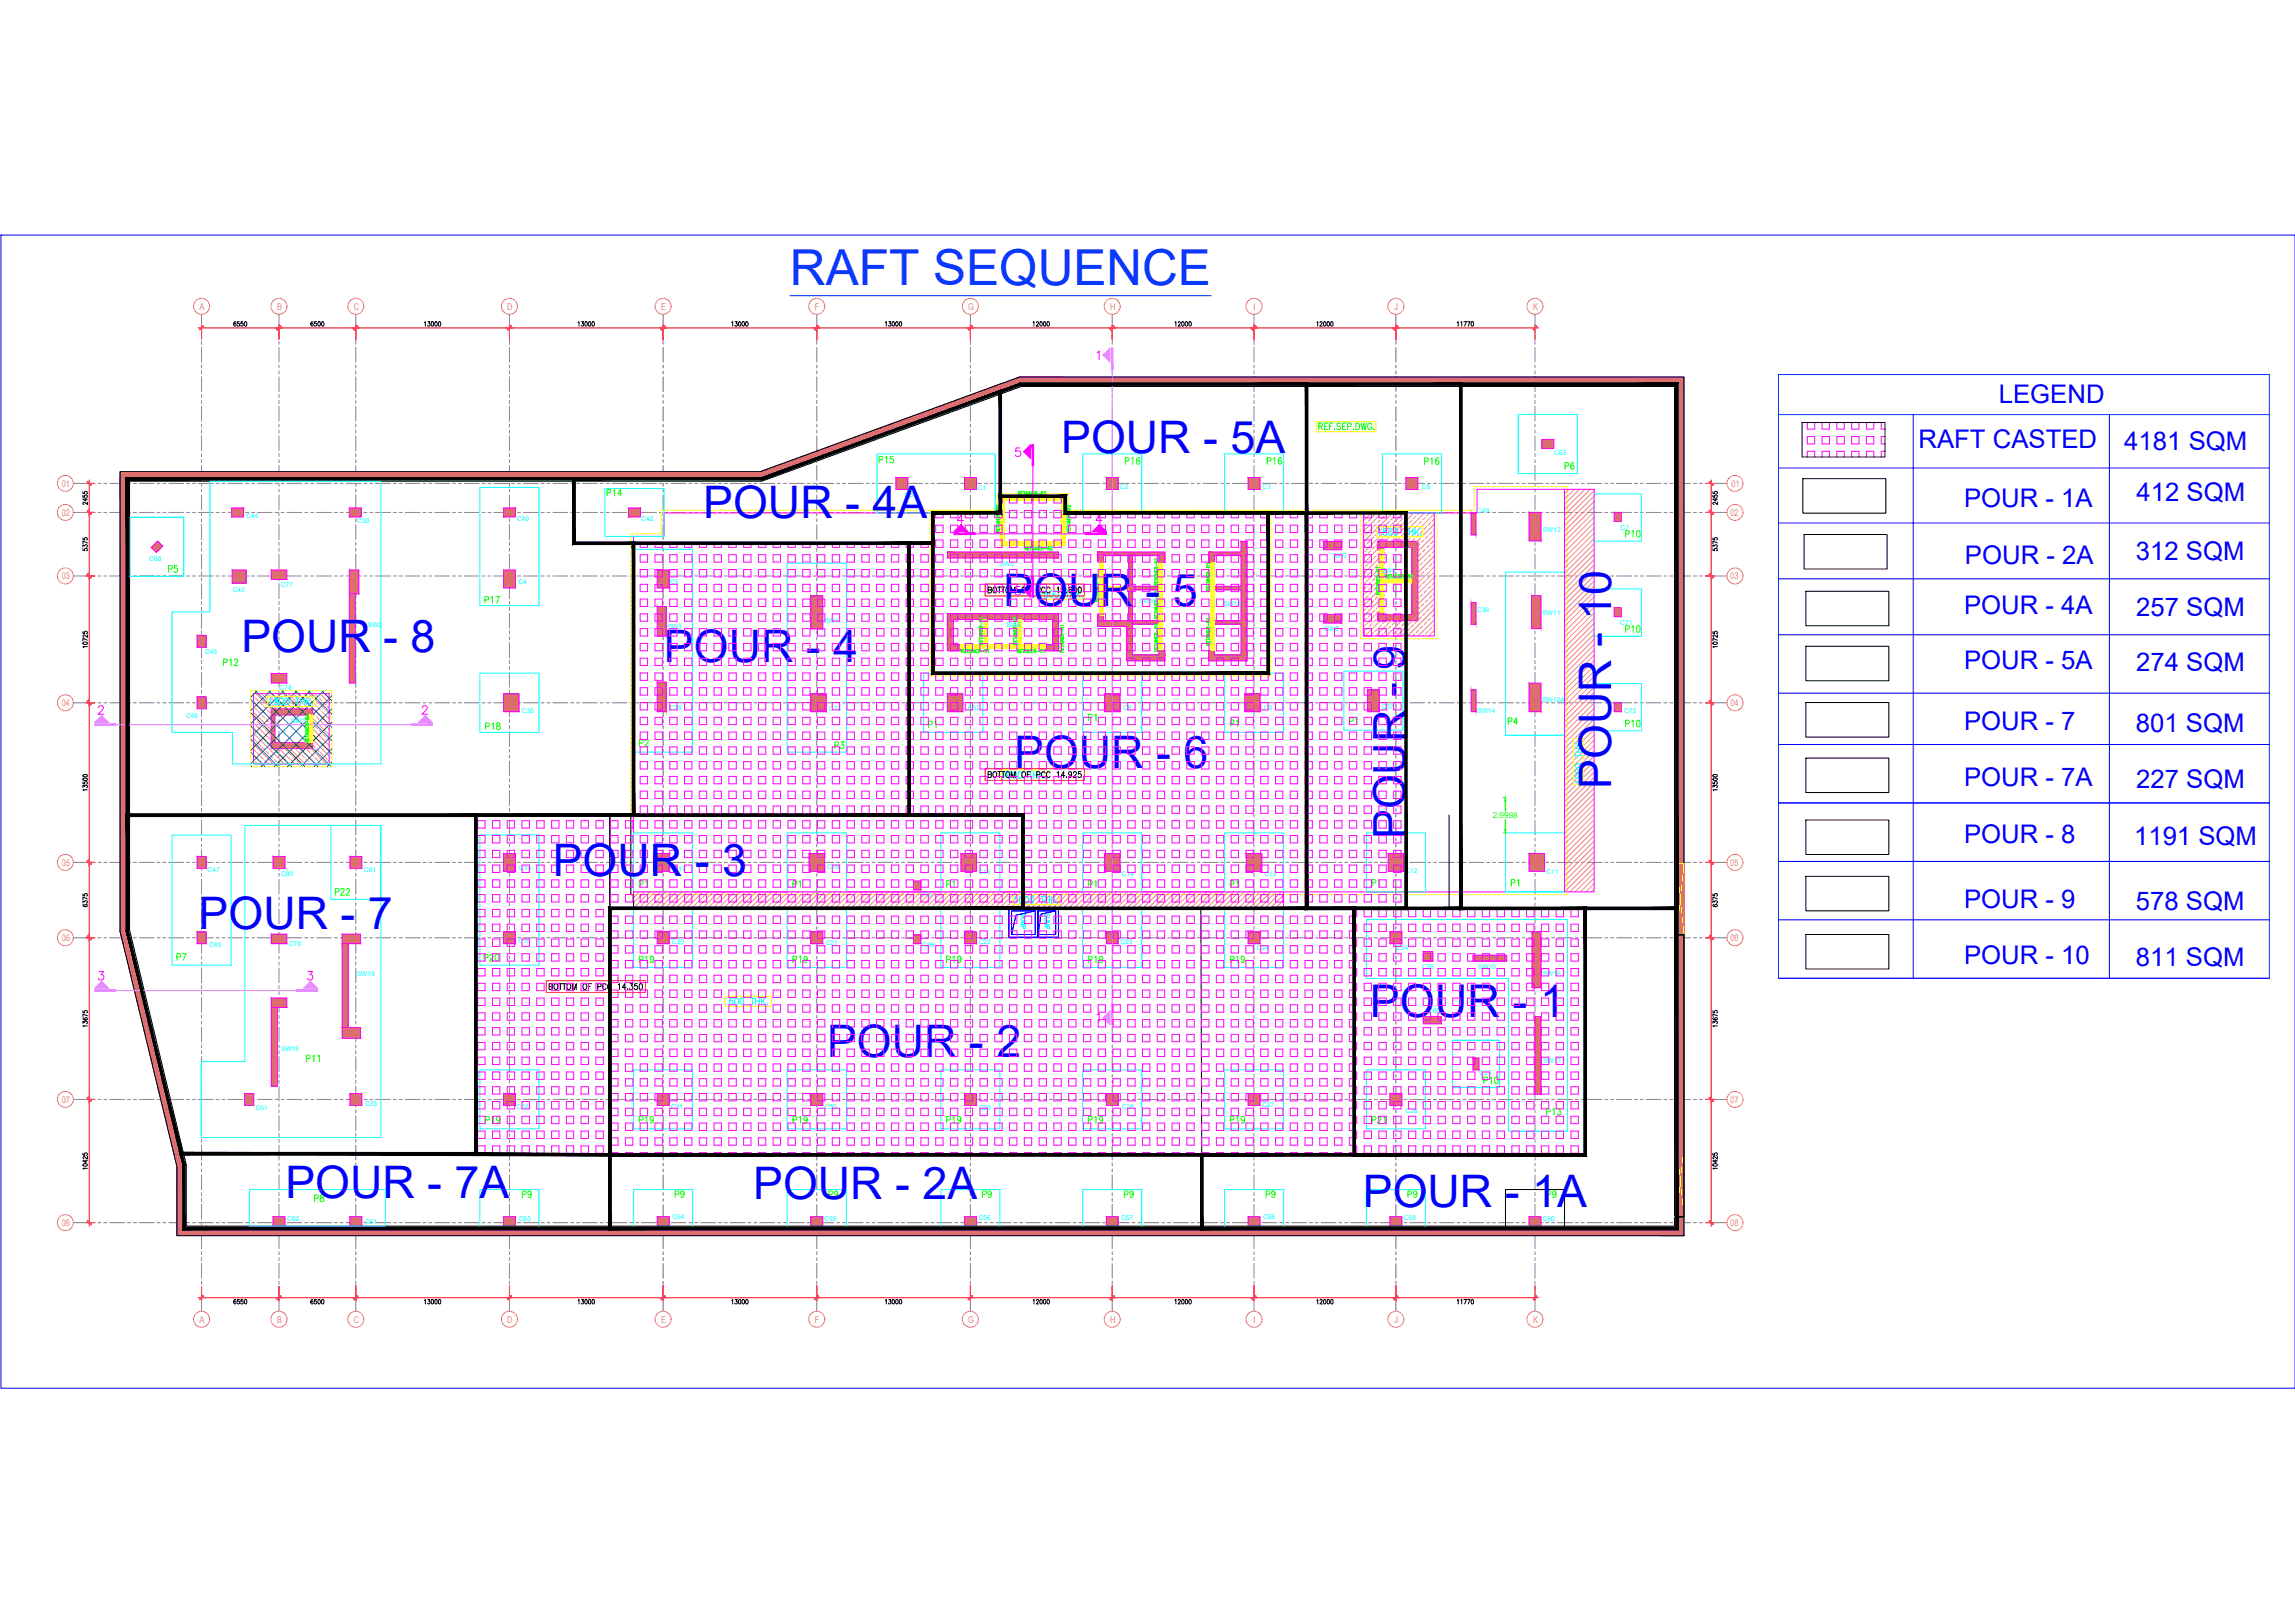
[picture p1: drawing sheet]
<svg xmlns="http://www.w3.org/2000/svg" width="420mm" height="297mm" viewBox="0 0 420 297" stroke-linecap="round" stroke-linejoin="round" font-family="sans-serif">
<defs><g id="words">
<text font-size="9.1" fill="#003fff" x="144.6" y="52.2">RAFT SEQUENCE</text>
<text font-size="8.3" fill="#00f" x="250.8" y="186.1">POUR - 1</text>
<g font-size="8.2" fill="#00f">
<text x="194.3" y="82.9">POUR - 5A</text>
<text x="128.7" y="94.8">POUR - 4A</text>
<text x="183.7" y="110.8">POUR - 5</text>
<text x="44.2" y="119.2">POUR - 8</text>
<text x="121.5" y="121.1">POUR - 4</text>
<text x="185.7" y="140.6">POUR - 6</text>
<text x="294.9" y="144.4" transform="rotate(-90 294.9 144.4)">POUR - 10</text>
<text x="257.3" y="153.6" transform="rotate(-90 257.3 153.6)">POUR - 9</text>
<text x="101.2" y="160.3">POUR - 3</text>
<text x="36.4" y="170.1">POUR - 7</text>
<text x="151.4" y="193.5">POUR - 2</text>
<text x="52.2" y="219.2">POUR - 7A</text>
<text x="137.9" y="219.5">POUR - 2A</text>
<text x="249.5" y="221">POUR - 1A</text>
</g>
<g font-size="4.7" fill="#00f">
<text x="365.9" y="73.8">LEGEND</text>
<text x="351.2" y="81.9">RAFT CASTED</text>
<text x="388.9" y="82.4">4181 SQM</text>
<text x="359.6" y="92.8">POUR - 1A</text>
<text x="391.1" y="91.7">412 SQM</text>
<text x="359.7" y="103.2">POUR - 2A</text>
<text x="391" y="102.4">312 SQM</text>
<text x="359.6" y="112.4">POUR - 4A</text>
<text x="391.1" y="112.7">257 SQM</text>
<text x="359.6" y="122.4">POUR - 5A</text>
<text x="391.1" y="122.8">274 SQM</text>
<text x="359.6" y="133.6">POUR - 7</text>
<text x="391" y="134">801 SQM</text>
<text x="359.6" y="143.8">POUR - 7A</text>
<text x="391.1" y="144.1">227 SQM</text>
<text x="359.6" y="154.2">POUR - 8</text>
<text x="390.7" y="154.6">1191 SQM</text>
<text x="359.6" y="166.3">POUR - 9</text>
<text x="391" y="166.6">578 SQM</text>
<text x="359.6" y="176.5">POUR - 10</text>
<text x="391" y="176.8">811 SQM</text>
</g>
<g font-size="4.4" fill="#0f0">
<text x="296.7" y="117.1">P10</text>
<text x="39.9" y="123.1">P12</text>
<text x="296.7" y="134.4">P10</text>
<text x="60.3" y="165.1">P22</text>
<text x="31.4" y="177.1">P7</text>
<text x="56.8" y="221.2">P8</text>
<text x="94.9" y="220.5">P9</text>
<text x="122.8" y="220.5">P9</text>
<text x="151" y="220.5">P9</text>
<text x="178.9" y="220.5">P9</text>
<text x="205" y="220.5">P9</text>
<text x="231.1" y="220.5">P9</text>
<text x="256.8" y="220.5">P9</text>
<text x="282.2" y="220.5">P9</text>
</g>
<g font-size="4.4" fill="#f0f">
<text x="116.1" y="137.9">P2</text>
<text x="155.6" y="138.3" transform="rotate(-90 155.6 138.3)">P3</text>
<text x="116.1" y="163.7">P1</text>
<text x="144.3" y="163.7">P1</text>
<text x="172.5" y="163.7">P1</text>
<text x="198.3" y="163.7">P1</text>
<text x="224.4" y="163.7">P1</text>
<text x="282.2" y="205.3">P13</text>
</g>
<g font-size="4" fill="#0f0">
<text x="205.3" y="86.1">P16</text>
<text x="231.1" y="86.1">P16</text>
<text x="260" y="86.1">P16</text>
<text x="285.8" y="87.1">P6</text>
<text x="296.7" y="99.5">P10</text>
<text x="30" y="105.8">P5</text>
<text x="87.8" y="111.5">P17</text>
<text x="88.2" y="134.8">P18</text>
<text x="275.2" y="133.7">P4</text>
<text x="275.9" y="163.3">P1</text>
</g>
<g font-size="4" fill="#f0f">
<text x="169" y="134.4">P1</text>
<text x="198.3" y="133">P1</text>
<text x="224.4" y="134.1">P1</text>
<text x="246.2" y="133.7">P1</text>
<text x="250.5" y="163.3">P1</text>
<text x="87.8" y="177.1">P20</text>
<text x="116.1" y="177.4">P19</text>
<text x="144.3" y="177.4">P19</text>
<text x="172.5" y="177.4">P19</text>
<text x="198.3" y="177.4">P19</text>
<text x="224.4" y="177.4">P19</text>
<text x="88.2" y="206.7">P19</text>
<text x="116.1" y="206.7">P19</text>
<text x="144.3" y="206.7">P19</text>
<text x="172.5" y="206.7">P19</text>
<text x="198.3" y="206.7">P19</text>
<text x="224.4" y="206.7">P19</text>
</g>
<g font-size="1.7" fill="#dd8a6e">
<text x="36.5" y="56.7">A</text>
<text x="50.7" y="56.7">B</text>
<text x="64.7" y="56.7">C</text>
<text x="92.9" y="56.7">D</text>
<text x="121" y="56.7">E</text>
<text x="149.2" y="56.7">F</text>
<text x="177.2" y="56.7">G</text>
<text x="203.2" y="56.7">H</text>
<text x="229.5" y="56.7">I</text>
<text x="255.3" y="56.7">J</text>
<text x="280.7" y="56.7">K</text>
<text x="11.3" y="89.1">01</text>
<text x="317" y="89.1">01</text>
<text x="11.3" y="94.4">02</text>
<text x="316.8" y="94.4">02</text>
<text x="11.3" y="106">03</text>
<text x="316.8" y="106">03</text>
<text x="11.3" y="129.2">04</text>
<text x="316.8" y="129.2">04</text>
<text x="11.3" y="158.4">05</text>
<text x="316.8" y="158.4">05</text>
<text x="11.3" y="172.2">06</text>
<text x="316.8" y="172.2">06</text>
<text x="11.3" y="201.8">07</text>
<text x="316.8" y="201.8">07</text>
<text x="11.3" y="224.4">08</text>
<text x="316.8" y="224.4">08</text>
<text x="36.5" y="242.1">A</text>
<text x="50.7" y="242.1">B</text>
<text x="64.7" y="242.1">C</text>
<text x="92.9" y="242.1">D</text>
<text x="121" y="242.1">E</text>
<text x="149.2" y="242.1">F</text>
<text x="177.2" y="242.1">G</text>
<text x="203.2" y="242.1">H</text>
<text x="229.5" y="242.1">I</text>
<text x="255.3" y="242.1">J</text>
<text x="280.7" y="242.1">K</text>
</g>
<text font-size="1.5" fill="#0f0" x="273.3" y="149.7">2.9998</text>
<g font-size="1.2" fill="#0ff">
<text x="284.6" y="83.2">C63</text>
<text x="179" y="89.6">C1</text>
<text x="205" y="89.5">C2</text>
<text x="231.1" y="89.6">C3</text>
<text x="260.3" y="89.6">C6</text>
<text x="45.1" y="94.8">C44</text>
<text x="65.4" y="95.7">C39</text>
<text x="94.7" y="95.3">C40</text>
<text x="117.4" y="95.3">C42</text>
<text x="165.7" y="91">C83</text>
<text x="270.4" y="93.8">C49</text>
<text x="282.4" y="97.4">SW12</text>
<text x="296.7" y="97">C7</text>
<text x="27.3" y="102.6">C68</text>
<text x="51.4" y="107.5">C77</text>
<text x="94.9" y="106.8">C4</text>
<text x="122.7" y="106.9">C5</text>
<text x="183" y="103.7">SW5</text>
<text x="244.1" y="102.2">SW7</text>
<text x="252.9" y="104.9">SW9</text>
<text x="42.6" y="108.4">C43</text>
<text x="208.6" y="110.4">SW10</text>
<text x="223.9" y="110.9">SW13</text>
<text x="270.4" y="112">C36</text>
<text x="282.4" y="112.5">SW11</text>
<text x="37.5" y="119.7">C45</text>
<text x="67.4" y="114.8">SW2</text>
<text x="122.2" y="115.1">SW3</text>
<text x="151" y="114.1">SW4</text>
<text x="184.2" y="114.8">SW6</text>
<text x="242.6" y="115.5">SW8</text>
<text x="296.6" y="114.5">C71</text>
<text x="34.1" y="131.4">C46</text>
<text x="51.2" y="126.2">C78</text>
<text x="95.6" y="130.5">C35</text>
<text x="122.6" y="129.9">C38</text>
<text x="151.8" y="130.1">C75</text>
<text x="177.2" y="129.9">C52</text>
<text x="205.6" y="129.9">C8</text>
<text x="231.4" y="129.9">C9</text>
<text x="253" y="129.7">C37</text>
<text x="270.5" y="130.5">SW14</text>
<text x="282.4" y="128.4">SW12A</text>
<text x="297.4" y="130.5">C72</text>
<text x="53.3" y="132.4">SW1</text>
<text x="38" y="159.6">C47</text>
<text x="51.4" y="160.3">C80</text>
<text x="66.6" y="159.5">C81</text>
<text x="95" y="159.2">C18</text>
<text x="123.3" y="159.4">C17</text>
<text x="151.5" y="159.1">C16</text>
<text x="179.1" y="160">C15</text>
<text x="205.3" y="160.3">C14</text>
<text x="231.5" y="160.3">C13</text>
<text x="257.3" y="159.8">C12</text>
<text x="283.1" y="160">C11</text>
<text x="168.5" y="164.1">C70</text>
<text x="38.3" y="173.3">C48</text>
<text x="52.9" y="173.1">C79</text>
<text x="94.9" y="172.7">C19</text>
<text x="123" y="172.7">C20</text>
<text x="151.2" y="173">C21</text>
<text x="168.9" y="173.3">C69</text>
<text x="179.2" y="172.8">C22</text>
<text x="205.1" y="172.7">C23</text>
<text x="230.1" y="173.9">C24</text>
<text x="255.7" y="173.9">C34</text>
<text x="65.3" y="178.7">SW19</text>
<text x="260.4" y="177.4">C76</text>
<text x="270.6" y="177.4">SW15</text>
<text x="282.5" y="178.7">SW16</text>
<text x="261.5" y="185.5">C65</text>
<text x="51.5" y="192.4">SW18</text>
<text x="270.9" y="196.7">C25</text>
<text x="282.5" y="194.6">SW17</text>
<text x="46.8" y="203.2">C61</text>
<text x="66.8" y="202.5">C33</text>
<text x="94.6" y="203">C32</text>
<text x="122.9" y="203.1">C31</text>
<text x="151" y="203.1">C30</text>
<text x="179.2" y="203.2">C29</text>
<text x="205.4" y="203.1">C28</text>
<text x="231.1" y="202.6">C27</text>
<text x="257.3" y="203.6">C26</text>
<text x="52.6" y="223.5">C62</text>
<text x="66.8" y="224">C51</text>
<text x="95" y="223.5">C53</text>
<text x="123.1" y="223.2">C54</text>
<text x="150.9" y="223.4">C55</text>
<text x="179.2" y="223.2">C56</text>
<text x="205.3" y="223.4">C57</text>
<text x="231.3" y="223.2">C58</text>
<text x="257" y="223.3">C59</text>
<text x="282.5" y="223.4">C60</text>
</g>
</g></defs>
<!-- layer: GRID -->
<g fill="none" stroke="#808080" stroke-width=".18">
<path d="M36.9 57.5v3.4M51.1 57.5v3.4M65.1 57.5v3.4M93.3 57.5v3.4M121.4 57.5v3.4M149.5 57.5v3.4M177.7 57.5v3.4M203.6 57.5v3.4M229.6 57.5v3.4M255.6 57.5v3.4M281 57.5v3.4M36.9 61.4v.5"/>
<path d="M36.9 62.5v.5M36.9 63.6v2.7M36.9 66.8v.5M36.9 67.9v.5M36.9 69v2.7M36.9 72.2v.6M36.9 73.3v.5M36.9 74.4v2.7M36.9 77.6v.6M36.9 78.7v.6M36.9 79.8v2.7M51.1 61.4v.5"/>
<path d="M51.1 62.5v.5M51.1 63.6v2.7M51.1 66.8v.5M51.1 67.9v.5M51.1 69v2.7M51.1 72.2v.6M51.1 73.3v.5M51.1 74.4v2.7M51.1 77.6v.6M51.1 78.7v.6M51.1 79.8v2.7M65.1 61.4v.5"/>
<path d="M65.1 62.5v.5M65.1 63.6v2.7M65.1 66.8v.5M65.1 67.9v.5M65.1 69v2.7M65.1 72.2v.6M65.1 73.3v.5M65.1 74.4v2.7M65.1 77.6v.6M65.1 78.7v.6M65.1 79.8v2.7M93.3 61.4v.5"/>
<path d="M93.3 62.5v.5M93.3 63.6v2.7M93.3 66.8v.5M93.3 67.9v.5M93.3 69v2.7M93.3 72.2v.6M93.3 73.3v.5M93.3 74.4v2.7M93.3 77.6v.6M93.3 78.7v.6M93.3 79.8v2.7M121.4 61.4v.5"/>
<path d="M121.4 62.5v.5M121.4 63.6v2.7M121.4 66.8v.5M121.4 67.9v.5M121.4 69v2.7M121.4 72.2v.6M121.4 73.3v.5M121.4 74.4v2.7M121.4 77.6v.6M121.4 78.7v.6M121.4 79.8v2.7M149.5 61.4v.5"/>
<path d="M149.5 62.5v.5M149.5 63.6v2.7M149.5 66.8v.5M149.5 67.9v.5M149.5 69v2.7M149.5 72.2v.6M149.5 73.3v.5M149.5 74.4v2.7M149.5 77.6v.6M149.5 78.7v.6M149.5 79.8v2.7M177.7 61.4v.5"/>
<path d="M177.7 62.5v.5M177.7 63.6v2.7M177.7 66.8v.5M177.7 67.9v.5M177.7 69v2.7M177.7 72.2v.6M177.7 73.3v.5M177.7 74.4v2.7M177.7 77.6v.6M177.7 78.7v.6M177.7 79.8v2.7M203.6 61.4v.5"/>
<path d="M203.6 62.5v.5M203.6 63.6v2.7M203.6 66.8v.5M203.6 67.9v.5M203.6 69v2.7M203.6 72.2v.6M203.6 73.3v.5M203.6 74.4v2.7M203.6 77.6v.6M203.6 78.7v.6M203.6 79.8v2.7M229.6 61.4v.5"/>
<path d="M229.6 62.5v.5M229.6 63.6v2.7M229.6 66.8v.5M229.6 67.9v.5M229.6 69v2.7M229.6 72.2v.6M229.6 73.3v.5M229.6 74.4v2.7M229.6 77.6v.6M229.6 78.7v.6M229.6 79.8v2.7M255.6 61.4v.5"/>
<path d="M255.6 62.5v.5M255.6 63.6v2.7M255.6 66.8v.5M255.6 67.9v.5M255.6 69v2.7M255.6 72.2v.6M255.6 73.3v.5M255.6 74.4v2.7M255.6 77.6v.6M255.6 78.7v.6M255.6 79.8v2.7M281 61.4v.5"/>
<path d="M281 62.5v.5M281 63.6v2.7M281 66.8v.5M281 67.9v.5M281 69v2.7M281 72.2v.6M281 73.3v.5M281 74.4v2.7M281 77.6v.6M281 78.7v.6M281 79.8v2.7M13.4 93.8h4"/>
<path d="M13.4 88.5h4M17.9 93.8h.6M17.9 88.5h.6M19 93.8h.6M19 88.5h.6M20.1 93.8h2.7M20.1 88.5h2.7M23.3 93.8h.6M23.3 88.5h.6M24.4 93.8h.6M24.4 88.5h.6M25.5 93.8h2.7"/>
<path d="M25.5 88.5h2.7M28.8 93.8h.5M28.8 88.5h.5M29.8 93.8h.6M29.8 88.5h.6M30.9 93.8h2.7M30.9 88.5h2.7M34.2 93.8h.5M34.2 88.5h.5M35.2 93.8h.6M35.2 88.5h.6M36.3 93.8h2.7"/>
<path d="M36.3 88.5h2.7M36.9 83v.6M36.9 84.1v.6M36.9 85.2v2.7M36.9 88.5v.5M36.9 89.5v.6M36.9 90.6v2.7M36.9 93.9v.5M36.9 94.9v.6M36.9 96v2.7M36.9 99.3v.5M39.6 93.8h.5"/>
<path d="M39.6 88.5h.5M40.7 93.8h.5M40.7 88.5h.5M41.7 93.8h2.7M41.7 88.5h2.7M45 93.8h.5M45 88.5h.5M46.1 93.8h.5M46.1 88.5h.5M47.1 93.8h2.7M47.1 88.5h2.7M50.4 93.8h.5"/>
<path d="M50.4 88.5h.5M51.1 83v.6M51.1 84.1v.6M51.1 85.2v2.7M51.1 88.5v.5M51.1 89.5v.6M51.1 90.6v2.7M51.1 93.9v.5M51.1 94.9v.6M51.1 96v2.7M51.1 99.3v.5M51.5 93.8h.5"/>
<path d="M51.5 88.5h.5M52.6 93.8h2.7M52.6 88.5h2.7M55.8 93.8h.5M55.8 88.5h.5M56.9 93.8h.5M56.9 88.5h.5M58 93.8h2.7M58 88.5h2.7M61.2 93.8h.6M61.2 88.5h.6M62.3 93.8h.5"/>
<path d="M62.3 88.5h.5M63.4 93.8h2.7M63.4 88.5h2.7M65.1 83v.6M65.1 84.1v.6M65.1 85.2v2.7M65.1 88.5v.5M65.1 89.5v.6M65.1 90.6v2.7M65.1 93.9v.5M65.1 94.9v.6M65.1 96v2.7"/>
<path d="M65.1 99.3v.5M66.6 93.8h.6M66.6 88.5h.6M67.7 93.8h.5M67.7 88.5h.5M68.8 93.8h2.7M68.8 88.5h2.7M72 93.8h.6M72 88.5h.6M73.1 93.8h.5M73.1 88.5h.5M74.2 93.8h2.7"/>
<path d="M74.2 88.5h2.7M77.4 93.8h.6M77.4 88.5h.6M78.5 93.8h.6M78.5 88.5h.6M79.6 93.8h2.7M79.6 88.5h2.7M82.8 93.8h.6M82.8 88.5h.6M83.9 93.8h.6M83.9 88.5h.6M85 93.8h2.7"/>
<path d="M85 88.5h2.7M88.3 93.8h.5M88.3 88.5h.5M89.3 93.8h.6M89.3 88.5h.6M90.4 93.8h2.7M90.4 88.5h2.7M93.3 83v.6M93.3 84.1v.6M93.3 85.2v2.7M93.3 88.5v.5M93.3 89.5v.6"/>
<path d="M93.3 90.6v2.7M93.3 93.9v.5M93.3 94.9v.6M93.3 96v2.7M93.3 99.3v.5M93.7 93.8h.5M93.7 88.5h.5M94.8 93.8h.5M94.8 88.5h.5M95.8 93.8h2.7M95.8 88.5h2.7M99.1 93.8h.5"/>
<path d="M99.1 88.5h.5M100.2 93.8h.5M100.2 88.5h.5M101.2 93.8h2.7M101.2 88.5h2.7M104.5 93.8h.5M104.5 88.5h.5M105.6 93.8h.5M105.6 88.5h.5M106.6 93.8h2.8M106.6 88.5h2.8M109.9 93.8h.5"/>
<path d="M109.9 88.5h.5M111 93.8h.5M111 88.5h.5M112.1 93.8h2.7M112.1 88.5h2.7M115.3 93.8h.5M115.3 88.5h.5M116.4 93.8h.5M116.4 88.5h.5M117.5 93.8h2.7M117.5 88.5h2.7M120.7 93.8h.6"/>
<path d="M120.7 88.5h.6M121.4 83v.6M121.4 84.1v.6M121.4 85.2v2.7M121.4 88.5v.5M121.4 89.5v.6M121.4 90.6v2.7M121.4 93.9v.5M121.4 94.9v.6M121.4 96v2.7M121.4 99.3v.5M121.8 93.8h.5"/>
<path d="M121.8 88.5h.5M122.9 93.8h2.7M122.9 88.5h2.7M126.1 93.8h.6M126.1 88.5h.6M127.2 93.8h.5M127.2 88.5h.5M128.3 93.8h2.7M128.3 88.5h2.7M131.5 93.8h.6M131.5 88.5h.6M132.6 93.8h.6"/>
<path d="M132.6 88.5h.6M133.7 93.8h2.7M133.7 88.5h2.7M136.9 93.8h.6M136.9 88.5h.6M138 93.8h.6M138 88.5h.6M139.1 93.8h2.7M139.1 88.5h2.7M142.3 93.8h.6M142.3 88.5h.6M143.4 93.8h.6"/>
<path d="M143.4 88.5h.6M144.5 93.8h2.7M144.5 88.5h2.7M147.8 93.8h.5M147.8 88.5h.5M148.8 93.8h.6M148.8 88.5h.6M149.5 83v.6M149.5 84.1v.6M149.5 85.2v2.7M149.5 88.5v.5M149.5 89.5v.6"/>
<path d="M149.5 90.6v2.7M149.5 93.9v.5M149.5 94.9v.6M149.5 96v2.7M149.5 99.3v.5M149.9 93.8h2.7M149.9 88.5h2.7M153.2 93.8h.5M153.2 88.5h.5M154.3 93.8h.5M154.3 88.5h.5M155.3 93.8h2.7"/>
<path d="M155.3 88.5h2.7M158.6 93.8h.5M158.6 88.5h.5M159.7 93.8h.5M159.7 88.5h.5M160.7 93.8h2.7M160.7 88.5h2.7M164 93.8h.5M164 88.5h.5M165.1 93.8h.5M165.1 88.5h.5M166.1 93.8h2.8"/>
<path d="M166.1 88.5h2.8M169.4 93.8h.5M169.4 88.5h.5M170.5 93.8h.5M170.5 88.5h.5M171.6 93.8h2.7M171.6 88.5h2.7M174.8 93.8h.5M174.8 88.5h.5M175.9 93.8h.5M175.9 88.5h.5M177 93.8h2.7"/>
<path d="M177 88.5h2.7M177.7 83v.6M177.7 84.1v.6M177.7 85.2v2.7M177.7 88.5v.5M177.7 89.5v.6M177.7 90.6v2.7M177.7 93.9v.5M177.7 94.9v.6M177.7 96v2.7M177.7 99.3v.5M180.2 93.8h.6"/>
<path d="M180.2 88.5h.6M181.3 93.8h.5M181.3 88.5h.5M182.4 93.8h2.7M182.4 88.5h2.7M185.6 93.8h.6M185.6 88.5h.6M186.7 93.8h.6M186.7 88.5h.6M187.8 93.8h2.7M187.8 88.5h2.7M191 93.8h.6"/>
<path d="M191 88.5h.6M192.1 93.8h.6M192.1 88.5h.6M193.2 93.8h2.7M193.2 88.5h2.7M196.4 93.8h.6M196.4 88.5h.6M197.5 93.8h.6M197.5 88.5h.6M198.6 93.8h2.7M198.6 88.5h2.7M201.9 93.8h.5"/>
<path d="M201.9 88.5h.5M202.9 93.8h.6M202.9 88.5h.6M203.6 83v.6M203.6 84.1v.6M203.6 85.2v2.7M203.6 88.5v.5M203.6 89.5v.6M203.6 90.6v2.7M203.6 93.9v.5M203.6 94.9v.6M203.6 96v2.7"/>
<path d="M203.6 99.3v.5M204 93.8h2.7M204 88.5h2.7M207.3 93.8h.5M207.3 88.5h.5M208.3 93.8h.6M208.3 88.5h.6M209.4 93.8h2.7M209.4 88.5h2.7M212.7 93.8h.5M212.7 88.5h.5M213.8 93.8h.5"/>
<path d="M213.8 88.5h.5M214.8 93.8h2.7M214.8 88.5h2.7M218.1 93.8h.5M218.1 88.5h.5M219.2 93.8h.5M219.2 88.5h.5M220.2 93.8h2.7M220.2 88.5h2.7M223.5 93.8h.5M223.5 88.5h.5M224.6 93.8h.5"/>
<path d="M224.6 88.5h.5M225.7 93.8h2.7M225.7 88.5h2.7M228.9 93.8h.5M228.9 88.5h.5M229.6 83v.6M229.6 84.1v.6M229.6 85.2v2.7M229.6 88.5v.5M229.6 89.5v.6M229.6 90.6v2.7M229.6 93.9v.5"/>
<path d="M229.6 94.9v.6M229.6 96v2.7M229.6 99.3v.5M230 93.8h.5M230 88.5h.5M231.1 93.8h2.7M231.1 88.5h2.7M234.3 93.8h.6M234.3 88.5h.6M235.4 93.8h.5M235.4 88.5h.5M236.5 93.8h2.7"/>
<path d="M236.5 88.5h2.7M239.7 93.8h.6M239.7 88.5h.6M240.8 93.8h.5M240.8 88.5h.5M241.9 93.8h2.7M241.9 88.5h2.7M245.1 93.8h.6M245.1 88.5h.6M246.2 93.8h.6M246.2 88.5h.6M247.3 93.8h2.7"/>
<path d="M247.3 88.5h2.7M250.5 93.8h.6M250.5 88.5h.6M251.6 93.8h.6M251.6 88.5h.6M252.7 93.8h2.7M252.7 88.5h2.7M255.6 83v.6M255.6 84.1v.6M255.6 85.2v2.7M255.6 88.5v.5M255.6 89.5v.6"/>
<path d="M255.6 90.6v2.7M255.6 93.9v.5M255.6 94.9v.6M255.6 96v2.7M255.6 99.3v.5M255.9 93.8h.6M255.9 88.5h.6M257 93.8h.6M257 88.5h.6M258.1 93.8h2.7M258.1 88.5h2.7M261.4 93.8h.5"/>
<path d="M261.4 88.5h.5M262.4 93.8h.6M262.4 88.5h.6M263.5 93.8h2.7M263.5 88.5h2.7M266.8 93.8h.5M266.8 88.5h.5M267.8 93.8h.6M267.8 88.5h.6M268.9 93.8h2.7M268.9 88.5h2.7M272.2 93.8h.5"/>
<path d="M272.2 88.5h.5M273.3 93.8h.5M273.3 88.5h.5M274.3 93.8h2.7M274.3 88.5h2.7M277.6 93.8h.5M277.6 88.5h.5M278.7 93.8h.5M278.7 88.5h.5M279.7 93.8h2.7M279.7 88.5h2.7M281 83v.6"/>
<path d="M281 84.1v.6M281 85.2v2.7M281 88.5v.5M281 89.5v.6M281 90.6v2.7M281 93.9v.5M281 94.9v.6M281 96v2.7M281 99.3v.5M283 93.8h.5M283 88.5h.5M284.1 93.8h.5"/>
<path d="M284.1 88.5h.5M285.2 93.8h2.7M288.4 93.8h.5M289.5 93.8h.5M290.6 93.8h2.7M290.6 88.5h2.7M293.8 93.8h.6M293.8 88.5h.6M294.9 93.8h.5M294.9 88.5h.5M296 93.8h2.7M296 88.5h2.7"/>
<path d="M299.2 93.8h.6M299.2 88.5h.6M300.3 93.8h.5M300.3 88.5h.5M301.4 93.8h2.7M301.4 88.5h2.7M304.6 93.8h.6M304.6 88.5h.6M305.7 93.8h.5M305.7 88.5h.5M306.8 93.8h2.7M306.8 88.5h2.7"/>
<path d="M310 93.8h.6M310 88.5h.6M311.1 93.8h.6M311.1 88.5h.6M312.2 93.8h4M312.2 88.5h4M13.4 105.4h4M17.9 105.4h.6M19 105.4h.6M20.1 105.4h2.7M23.3 105.4h.6M24.4 105.4h.6"/>
<path d="M25.5 105.4h2.7M35.2 105.4h.6M36.3 105.4h2.7M36.9 100.3v.6M36.9 101.4v2.7M36.9 104.7v.5M36.9 105.8v.5M36.9 106.8v2.7M36.9 110.1v.5M36.9 111.2v.5M36.9 112.2v2.8M36.9 115.5v.5"/>
<path d="M36.9 116.6v.5M36.9 117.7v2.7M39.6 105.4h.5M40.7 105.4h.5M41.7 105.4h2.7M45 105.4h.5M46.1 105.4h.5M47.1 105.4h2.7M50.4 105.4h.5M51.1 100.3v.6M51.1 101.4v2.7M51.1 104.7v.5"/>
<path d="M51.1 105.8v.5M51.1 106.8v2.7M51.1 110.1v.5M51.1 111.2v.5M51.1 112.2v2.8M51.1 115.5v.5M51.1 116.6v.5M51.1 117.7v2.7M51.5 105.4h.5M52.6 105.4h2.7M55.8 105.4h.5M56.9 105.4h.5"/>
<path d="M58 105.4h2.7M61.2 105.4h.6M62.3 105.4h.5M63.4 105.4h2.7M65.1 100.3v.6M65.1 101.4v2.7M65.1 104.7v.5M65.1 105.8v.5M65.1 106.8v2.7M65.1 110.1v.5M65.1 111.2v.5M65.1 112.2v2.8"/>
<path d="M65.1 115.5v.5M65.1 116.6v.5M65.1 117.7v2.7M66.6 105.4h.6M67.7 105.4h.5M68.8 105.4h2.7M72 105.4h.6M73.1 105.4h.5M74.2 105.4h2.7M77.4 105.4h.6M78.5 105.4h.6M79.6 105.4h2.7"/>
<path d="M82.8 105.4h.6M83.9 105.4h.6M85 105.4h2.7M88.3 105.4h.5M89.3 105.4h.6M90.4 105.4h2.7M93.3 100.3v.6M93.3 101.4v2.7M93.3 104.7v.5M93.3 105.8v.5M93.3 106.8v2.7M93.3 112.2v2.8"/>
<path d="M93.3 115.5v.5M93.3 116.6v.5M93.3 117.7v2.7M93.7 105.4h.5M94.8 105.4h.5M95.8 105.4h2.7M99.1 105.4h.5M100.2 105.4h.5M101.2 105.4h2.7M104.5 105.4h.5M105.6 105.4h.5M106.6 105.4h2.8"/>
<path d="M109.9 105.4h.5M111 105.4h.5M112.1 105.4h2.7M115.3 105.4h.5M116.4 105.4h.5M117.5 105.4h2.7M120.7 105.4h.6M121.4 100.3v.6M121.4 101.4v2.7M121.4 104.7v.5M121.4 105.8v.5M121.4 106.8v2.7"/>
<path d="M121.4 110.1v.5M121.4 111.2v.5M121.4 112.2v2.8M121.4 115.5v.5M121.4 116.6v.5M121.4 117.7v2.7M121.8 105.4h.5M122.9 105.4h2.7M126.1 105.4h.6M127.2 105.4h.5M128.3 105.4h2.7M131.5 105.4h.6"/>
<path d="M132.6 105.4h.6M133.7 105.4h2.7M136.9 105.4h.6M138 105.4h.6M139.1 105.4h2.7M142.3 105.4h.6M143.4 105.4h.6M144.5 105.4h2.7M147.8 105.4h.5M148.8 105.4h.6M149.5 100.3v.6M149.5 101.4v2.7"/>
<path d="M149.5 104.7v.5M149.5 105.8v.5M149.5 106.8v2.7M149.5 110.1v.5M149.5 111.2v.5M149.5 112.2v2.8M149.5 115.5v.5M149.5 116.6v.5M149.5 117.7v2.7M149.9 105.4h2.7M153.2 105.4h.5M154.3 105.4h.5"/>
<path d="M155.3 105.4h2.7M158.6 105.4h.5M159.7 105.4h.5M160.7 105.4h2.7M164 105.4h.5M165.1 105.4h.5M166.1 105.4h2.8M169.4 105.4h.5M170.5 105.4h.5M171.6 105.4h2.7M174.8 105.4h.5M175.9 105.4h.5"/>
<path d="M177 105.4h2.7M177.7 100.3v.6M177.7 101.4v2.7M177.7 104.7v.5M177.7 105.8v.5M177.7 106.8v2.7M177.7 110.1v.5M177.7 111.2v.5M177.7 112.2v2.8M177.7 115.5v.5M177.7 116.6v.5M177.7 117.7v2.7"/>
<path d="M180.2 105.4h.6M181.3 105.4h.5M182.4 105.4h2.7M185.6 105.4h.6M186.7 105.4h.6M187.8 105.4h2.7M191 105.4h.6M192.1 105.4h.6M193.2 105.4h2.7M196.4 105.4h.6M197.5 105.4h.6M198.6 105.4h2.7"/>
<path d="M201.9 105.4h.5M202.9 105.4h.6M203.6 100.3v.6M203.6 101.4v2.7M203.6 104.7v.5M203.6 105.8v.5M203.6 106.8v2.7M203.6 110.1v.5M203.6 111.2v.5M203.6 112.2v2.8M203.6 115.5v.5M203.6 116.6v.5"/>
<path d="M203.6 117.7v2.7M204 105.4h2.7M207.3 105.4h.5M208.3 105.4h.6M209.4 105.4h2.7M212.7 105.4h.5M213.8 105.4h.5M214.8 105.4h2.7M218.1 105.4h.5M219.2 105.4h.5M220.2 105.4h2.7M223.5 105.4h.5"/>
<path d="M224.6 105.4h.5M225.7 105.4h2.7M228.9 105.4h.5M229.6 100.3v.6M229.6 101.4v2.7M229.6 104.7v.5M229.6 105.8v.5M229.6 106.8v2.7M229.6 110.1v.5M229.6 111.2v.5M229.6 112.2v2.8M229.6 115.5v.5"/>
<path d="M229.6 116.6v.5M229.6 117.7v2.7M230 105.4h.5M231.1 105.4h2.7M234.3 105.4h.6M235.4 105.4h.5M236.5 105.4h2.7M239.7 105.4h.6M240.8 105.4h.5M241.9 105.4h2.7M245.1 105.4h.6M246.2 105.4h.6"/>
<path d="M247.3 105.4h2.7M250.5 105.4h.6M251.6 105.4h.6M252.7 105.4h2.7M255.6 100.3v.6M255.6 101.4v2.7M255.6 104.7v.5M255.6 105.8v.5M255.6 106.8v2.7M255.6 110.1v.5M255.6 111.2v.5M255.6 112.2v2.8"/>
<path d="M255.6 115.5v.5M255.6 116.6v.5M255.6 117.7v2.7M255.9 105.4h.6M257 105.4h.6M258.1 105.4h2.7M261.4 105.4h.5M262.4 105.4h.6M263.5 105.4h2.7M266.8 105.4h.5M267.8 105.4h.6M268.9 105.4h2.7"/>
<path d="M272.2 105.4h.5M273.3 105.4h.5M274.3 105.4h2.7M277.6 105.4h.5M278.7 105.4h.5M279.7 105.4h2.7M281 100.3v.6M281 101.4v2.7M281 104.7v.5M281 105.8v.5M281 106.8v2.7M281 110.1v.5"/>
<path d="M281 111.2v.5M281 112.2v2.8M281 115.5v.5M281 116.6v.5M281 117.7v2.7M283 105.4h.5M284.1 105.4h.5M285.2 105.4h2.7M288.4 105.4h.5M289.5 105.4h.5M290.6 105.4h2.7M293.8 105.4h.6"/>
<path d="M294.9 105.4h.5M296 105.4h2.7M299.2 105.4h.6M300.3 105.4h.5M301.4 105.4h2.7M304.6 105.4h.6M305.7 105.4h.5M306.8 105.4h2.7M310 105.4h.6M311.1 105.4h.6M312.2 105.4h4M13.4 128.6h4"/>
<path d="M17.9 128.6h.6M19 128.6h.6M20.1 128.6h2.7M23.3 128.6h.6M24.4 128.6h.6M25.5 128.6h2.7M28.8 128.6h.5M29.8 128.6h.6M30.9 128.6h2.7M34.2 128.6h.5M35.2 128.6h.6M36.3 128.6h2.7"/>
<path d="M36.9 120.9v.5M36.9 122v.5M36.9 123.1v2.7M36.9 126.3v.5M36.9 127.4v.5M36.9 128.5v2.7M36.9 131.7v.6M36.9 132.8v.5M36.9 133.9v2.7M36.9 137.1v.6M36.9 138.2v.6M36.9 139.3v2.7"/>
<path d="M39.6 128.6h.5M40.7 128.6h.5M41.7 128.6h2.7M45 128.6h.5M46.1 128.6h.5M47.1 128.6h2.7M50.4 128.6h.5M51.1 120.9v.5M51.1 122v.5M51.1 123.1v2.7M51.1 126.3v.5M51.1 127.4v.5"/>
<path d="M51.1 128.5v2.7M51.1 131.7v.6M51.1 132.8v.5M51.1 133.9v2.7M51.1 137.1v.6M51.1 138.2v.6M51.1 139.3v2.7M51.5 128.6h.5M52.6 128.6h2.7M55.8 128.6h.5M56.9 128.6h.5M58 128.6h2.7"/>
<path d="M61.2 128.6h.6M62.3 128.6h.5M63.4 128.6h2.7M65.1 120.9v.5M65.1 122v.5M65.1 123.1v2.7M65.1 126.3v.5M65.1 127.4v.5M65.1 128.5v2.7M65.1 131.7v.6M65.1 132.8v.5M65.1 133.9v2.7"/>
<path d="M65.1 137.1v.6M65.1 138.2v.6M65.1 139.3v2.7M66.6 128.6h.6M67.7 128.6h.5M68.8 128.6h2.7M72 128.6h.6M73.1 128.6h.5M74.2 128.6h2.7M77.4 128.6h.6M78.5 128.6h.6M79.6 128.6h2.7"/>
<path d="M82.8 128.6h.6M83.9 128.6h.6M85 128.6h2.7M88.3 128.6h.5M89.3 128.6h.6M90.4 128.6h2.7M93.3 120.9v.5M93.3 122v.5M93.3 123.1v2.7M93.3 126.3v.5M93.3 127.4v.5M93.3 128.5v2.7"/>
<path d="M93.3 133.9v2.7M93.3 137.1v.6M93.3 138.2v.6M93.3 139.3v2.7M93.7 128.6h.5M94.8 128.6h.5M95.8 128.6h2.7M99.1 128.6h.5M100.2 128.6h.5M101.2 128.6h2.7M104.5 128.6h.5M105.6 128.6h.5"/>
<path d="M106.6 128.6h2.8M109.9 128.6h.5M111 128.6h.5M112.1 128.6h2.7M115.3 128.6h.5M116.4 128.6h.5M117.5 128.6h2.7M120.7 128.6h.6M121.4 120.9v.5M121.4 122v.5M121.4 123.1v2.7M121.4 126.3v.5"/>
<path d="M121.4 127.4v.5M121.4 128.5v2.7M121.4 131.7v.6M121.4 132.8v.5M121.4 139.3v2.7M121.8 128.6h.5M122.9 128.6h2.7M126.1 128.6h.6M127.2 128.6h.5M128.3 128.6h2.7M131.5 128.6h.6M132.6 128.6h.6"/>
<path d="M133.7 128.6h2.7M136.9 128.6h.6M138 128.6h.6M139.1 128.6h2.7M142.3 128.6h.6M143.4 128.6h.6M144.5 128.6h2.7M147.8 128.6h.5M148.8 128.6h.6M149.5 120.9v.5M149.5 122v.5M149.5 123.1v2.7"/>
<path d="M149.5 126.3v.5M149.5 127.4v.5M149.5 128.5v2.7M149.5 131.7v.6M149.5 132.8v.5M149.5 133.9v2.7M149.5 137.1v.6M149.5 138.2v.6M149.5 139.3v2.7M149.9 128.6h2.7M153.2 128.6h.5M154.3 128.6h.5"/>
<path d="M155.3 128.6h2.7M158.6 128.6h.5M159.7 128.6h.5M160.7 128.6h2.7M164 128.6h.5M165.1 128.6h.5M166.1 128.6h2.8M169.4 128.6h.5M170.5 128.6h.5M171.6 128.6h2.7M174.8 128.6h.5M175.9 128.6h.5"/>
<path d="M177 128.6h2.7M177.7 120.9v.5M177.7 122v.5M177.7 123.1v2.7M177.7 126.3v.5M177.7 127.4v.5M177.7 128.5v2.7M177.7 131.7v.6M177.7 132.8v.5M177.7 133.9v2.7M177.7 137.1v.6M177.7 138.2v.6"/>
<path d="M177.7 139.3v2.7M180.2 128.6h.6M181.3 128.6h.5M182.4 128.6h2.7M185.6 128.6h.6M186.7 128.6h.6M187.8 128.6h2.7M191 128.6h.6M192.1 128.6h.6M193.2 128.6h2.7M196.4 128.6h.6M202.9 128.6h.6"/>
<path d="M203.6 120.9v.5M203.6 122v.5M203.6 123.1v2.7M203.6 126.3v.5M203.6 127.4v.5M203.6 128.5v2.7M203.6 131.7v.6M203.6 132.8v.5M203.6 133.9v2.7M203.6 137.1v.6M203.6 138.2v.6M203.6 139.3v2.7"/>
<path d="M204 128.6h2.7M207.3 128.6h.5M208.3 128.6h.6M209.4 128.6h2.7M212.7 128.6h.5M213.8 128.6h.5M214.8 128.6h2.7M218.1 128.6h.5M219.2 128.6h.5M220.2 128.6h2.7M223.5 128.6h.5M224.6 128.6h.5"/>
<path d="M225.7 128.6h2.7M228.9 128.6h.5M229.6 120.9v.5M229.6 122v.5M229.6 123.1v2.7M229.6 126.3v.5M229.6 127.4v.5M229.6 128.5v2.7M229.6 131.7v.6M229.6 132.8v.5M229.6 133.9v2.7M229.6 137.1v.6"/>
<path d="M229.6 138.2v.6M229.6 139.3v2.7M230 128.6h.5M231.1 128.6h2.7M234.3 128.6h.6M235.4 128.6h.5M236.5 128.6h2.7M239.7 128.6h.6M240.8 128.6h.5M241.9 128.6h2.7M245.1 128.6h.6M246.2 128.6h.6"/>
<path d="M247.3 128.6h2.7M250.5 128.6h.6M251.6 128.6h.6M252.7 128.6h2.7M255.6 120.9v.5M255.6 122v.5M255.6 123.1v2.7M255.6 126.3v.5M255.6 127.4v.5M255.6 128.5v2.7M255.6 131.7v.6M255.6 132.8v.5"/>
<path d="M255.6 133.9v2.7M255.6 137.1v.6M255.6 138.2v.6M255.6 139.3v2.7M255.9 128.6h.6M257 128.6h.6M258.1 128.6h2.7M261.4 128.6h.5M262.4 128.6h.6M263.5 128.6h2.7M266.8 128.6h.5M267.8 128.6h.6"/>
<path d="M268.9 128.6h2.7M272.2 128.6h.5M273.3 128.6h.5M274.3 128.6h2.7M277.6 128.6h.5M278.7 128.6h.5M279.7 128.6h2.8M281 120.9v.5M281 122v.5M281 123.1v2.7M281 126.3v.5M281 127.4v.5"/>
<path d="M281 128.5v2.7M281 131.7v.6M281 132.8v.5M281 133.9v2.7M281 137.1v.6M281 138.2v.6M281 139.3v2.7M283 128.6h.5M284.1 128.6h.5M285.2 128.6h2.7M288.4 128.6h.5M289.5 128.6h.5"/>
<path d="M290.6 128.6h2.7M293.8 128.6h.6M294.9 128.6h.5M296 128.6h2.7M299.2 128.6h.6M300.3 128.6h.5M301.4 128.6h2.7M304.6 128.6h.6M305.7 128.6h.5M306.8 128.6h2.7M310 128.6h.6M311.1 128.6h.6"/>
<path d="M312.2 128.6h4M13.4 157.8h4M17.9 157.8h.6M19 157.8h.6M20.1 157.8h2.7M23.3 157.8h.6M24.4 157.8h.6M25.5 157.8h2.7M28.8 157.8h.5M29.8 157.8h.6M30.9 157.8h2.7M34.2 157.8h.5"/>
<path d="M35.2 157.8h.6M36.3 157.8h2.7M36.9 142.5v.6M36.9 143.6v.6M36.9 144.7v2.7M36.9 148v.5M36.9 149v.6M36.9 150.1v2.7M36.9 153.4v.5M36.9 154.4v.6M36.9 155.5v2.7M36.9 158.8v.5"/>
<path d="M36.9 159.8v.6M39.6 157.8h.5M40.7 157.8h.5M41.7 157.8h2.7M45 157.8h.5M46.1 157.8h.5M47.1 157.8h2.7M50.4 157.8h.5M51.1 142.5v.6M51.1 143.6v.6M51.1 144.7v2.7M51.1 148v.5"/>
<path d="M51.1 149v.6M51.1 150.1v2.7M51.1 153.4v.5M51.1 154.4v.6M51.1 155.5v2.7M51.1 158.8v.5M51.1 159.8v.6M51.5 157.8h.5M52.6 157.8h2.7M55.8 157.8h.5M56.9 157.8h.5M58 157.8h2.7"/>
<path d="M61.2 157.8h.6M62.3 157.8h.5M63.4 157.8h2.7M65.1 142.5v.6M65.1 143.6v.6M65.1 144.7v2.7M65.1 148v.5M65.1 149v.6M65.1 150.1v2.7M65.1 153.4v.5M65.1 154.4v.6M65.1 155.5v2.7"/>
<path d="M65.1 158.8v.5M65.1 159.8v.6M66.6 157.8h.6M67.7 157.8h.5M68.8 157.8h2.7M72 157.8h.6M73.1 157.8h.5M74.2 157.8h2.7M77.4 157.8h.6M78.5 157.8h.6M79.6 157.8h2.7M82.8 157.8h.6"/>
<path d="M83.9 157.8h.6M85 157.8h2.7M88.3 157.8h.5M89.3 157.8h.6M90.4 157.8h2.7M93.3 142.5v.6M93.3 143.6v.6M93.3 144.7v2.7M93.3 148v.5M93.3 149v.6M93.3 150.1v2.7M93.3 153.4v.5"/>
<path d="M93.3 154.4v.6M93.3 155.5v2.7M93.3 158.8v.5M93.3 159.8v.6M93.7 157.8h.5M94.8 157.8h.5M95.8 157.8h2.7M99.1 157.8h.5M100.2 157.8h.5M101.2 157.8h2.7M104.5 157.8h.5M105.6 157.8h.5"/>
<path d="M106.6 157.8h2.8M109.9 157.8h.5M111 157.8h.5M112.1 157.8h2.7M115.3 157.8h.5M116.4 157.8h.5M117.5 157.8h2.7M120.7 157.8h.6M121.4 142.5v.6M121.4 143.6v.6M121.4 144.7v2.7M121.4 148v.5"/>
<path d="M121.4 149v.6M121.4 150.1v2.7M121.4 153.4v.5M121.4 154.4v.6M121.4 155.5v2.7M121.4 158.8v.5M121.4 159.8v.6M121.8 157.8h.5M122.9 157.8h2.7M126.1 157.8h.6M127.2 157.8h.5M128.3 157.8h2.7"/>
<path d="M131.5 157.8h.6M132.6 157.8h.6M133.7 157.8h2.7M136.9 157.8h.6M138 157.8h.6M139.1 157.8h2.7M142.3 157.8h.6M143.4 157.8h.6M144.5 157.8h2.7M147.8 157.8h.5M148.8 157.8h.6M149.5 142.5v.6"/>
<path d="M149.5 143.6v.6M149.5 144.7v2.7M149.5 148v.5M149.5 149v.6M149.5 150.1v2.7M149.5 153.4v.5M149.5 154.4v.6M149.5 155.5v2.7M149.5 158.8v.5M149.5 159.8v.6M149.9 157.8h2.7M153.2 157.8h.5"/>
<path d="M154.3 157.8h.5M155.3 157.8h2.7M158.6 157.8h.5M159.7 157.8h.5M160.7 157.8h2.7M164 157.8h.5M165.1 157.8h.5M166.1 157.8h2.8M169.4 157.8h.5M170.5 157.8h.5M171.6 157.8h2.7M174.8 157.8h.5"/>
<path d="M175.9 157.8h.5M177 157.8h2.7M177.7 142.5v.6M177.7 143.6v.6M177.7 144.7v2.7M177.7 148v.5M177.7 149v.6M177.7 150.1v2.7M177.7 153.4v.5M177.7 154.4v.6M177.7 155.5v2.7M177.7 158.8v.5"/>
<path d="M177.7 159.8v.6M180.2 157.8h.6M181.3 157.8h.5M182.4 157.8h2.7M185.6 157.8h.6M186.7 157.8h.6M187.8 157.8h2.7M191 157.8h.6M192.1 157.8h.6M193.2 157.8h2.7M196.4 157.8h.6M197.5 157.8h.6"/>
<path d="M198.6 157.8h2.7M201.9 157.8h.5M202.9 157.8h.6M203.6 142.5v.6M203.6 143.6v.6M203.6 144.7v2.7M203.6 148v.5M203.6 149v.6M203.6 150.1v2.7M203.6 153.4v.5M203.6 154.4v.6M203.6 155.5v2.7"/>
<path d="M203.6 158.8v.5M203.6 159.8v.6M204 157.8h2.7M207.3 157.8h.5M208.3 157.8h.6M209.4 157.8h2.7M212.7 157.8h.5M213.8 157.8h.5M214.8 157.8h2.7M218.1 157.8h.5M219.2 157.8h.5M220.2 157.8h2.7"/>
<path d="M223.5 157.8h.5M224.6 157.8h.5M225.7 157.8h2.7M228.9 157.8h.5M229.6 142.5v.6M229.6 143.6v.6M229.6 144.7v2.7M229.6 148v.5M229.6 149v.6M229.6 150.1v2.7M229.6 153.4v.5M229.6 154.4v.6"/>
<path d="M229.6 155.5v2.7M229.6 158.8v.5M229.6 159.8v.6M230 157.8h.5M231.1 157.8h2.7M234.3 157.8h.6M235.4 157.8h.5M236.5 157.8h2.7M239.7 157.8h.6M240.8 157.8h.5M241.9 157.8h2.7M245.1 157.8h.6"/>
<path d="M246.2 157.8h.6M247.3 157.8h2.7M250.5 157.8h.6M251.6 157.8h.6M252.7 157.8h2.7M255.6 142.5v.6M255.6 143.6v.6M255.6 144.7v2.7M255.6 148v.5M255.6 149v.6M255.6 150.1v2.7M255.6 153.4v.5"/>
<path d="M255.6 154.4v.6M255.6 155.5v2.7M255.6 158.8v.5M255.6 159.8v.6M255.9 157.8h.6M257 157.8h.6M258.1 157.8h2.7M261.4 157.8h.5M262.4 157.8h.6M263.5 157.8h2.7M266.8 157.8h.5M267.8 157.8h.6"/>
<path d="M268.9 157.8h2.7M272.2 157.8h.5M273.3 157.8h.5M274.3 157.8h2.7M277.6 157.8h.5M278.7 157.8h.5M279.7 157.8h2.8M281 142.5v.6M281 143.6v.6M281 144.7v2.7M281 148v.5M281 149v.6"/>
<path d="M281 150.1v2.7M281 153.4v.5M281 154.4v.6M281 155.5v2.7M281 158.8v.5M281 159.8v.6M283 157.8h.5M284.1 157.8h.5M285.2 157.8h2.7M288.4 157.8h.5M289.5 157.8h.5M290.6 157.8h2.7"/>
<path d="M293.8 157.8h.6M294.9 157.8h.5M296 157.8h2.7M299.2 157.8h.6M300.3 157.8h.5M301.4 157.8h2.7M304.6 157.8h.6M305.7 157.8h.5M306.8 157.8h2.7M310 157.8h.6M311.1 157.8h.6M312.2 157.8h4"/>
<path d="M13.4 171.6h4M17.9 171.6h.6M19 171.6h.6M20.1 171.6h2.7M23.3 171.6h.6M24.4 171.6h.6M25.5 171.6h2.7M28.8 171.6h.5M29.8 171.6h.6M30.9 171.6h2.7M34.2 171.6h.5M35.2 171.6h.6"/>
<path d="M36.3 171.6h2.7M36.9 160.9v2.7M36.9 164.2v.5M36.9 165.3v.5M36.9 166.3v2.7M36.9 169.6v.5M36.9 170.7v.5M36.9 171.8v2.7M36.9 175v.5M36.9 176.1v.5M36.9 177.2v2.7M39.6 171.6h.5"/>
<path d="M40.7 171.6h.5M41.7 171.6h2.7M45 171.6h.5M46.1 171.6h.5M47.1 171.6h2.7M50.4 171.6h.5M51.1 160.9v2.7M51.1 164.2v.5M51.1 165.3v.5M51.1 166.3v2.7M51.1 169.6v.5M51.1 170.7v.5"/>
<path d="M51.1 171.8v2.7M51.1 175v.5M51.1 176.1v.5M51.1 177.2v2.7M51.5 171.6h.5M52.6 171.6h2.7M55.8 171.6h.5M56.9 171.6h.5M58 171.6h2.7M61.2 171.6h.6M62.3 171.6h.5M63.4 171.6h2.7"/>
<path d="M65.1 166.3v2.7M65.1 169.6v.5M65.1 170.7v.5M65.1 171.8v2.7M65.1 175v.5M65.1 176.1v.5M65.1 177.2v2.7M66.6 171.6h.6M67.7 171.6h.5M68.8 171.6h2.7M72 171.6h.6M73.1 171.6h.5"/>
<path d="M74.2 171.6h2.7M77.4 171.6h.6M78.5 171.6h.6M79.6 171.6h2.7M82.8 171.6h.6M83.9 171.6h.6M85 171.6h2.7M88.3 171.6h.5M89.3 171.6h.6M90.4 171.6h2.7M93.3 160.9v2.7M93.3 164.2v.5"/>
<path d="M93.3 165.3v.5M93.3 166.3v2.7M93.3 169.6v.5M93.3 170.7v.5M93.3 171.8v2.7M93.3 177.2v2.7M93.7 171.6h.5M94.8 171.6h.5M95.8 171.6h2.7M99.1 171.6h.5M100.2 171.6h.5M101.2 171.6h2.7"/>
<path d="M104.5 171.6h.5M105.6 171.6h.5M106.6 171.6h2.8M109.9 171.6h.5M111 171.6h.5M112.1 171.6h2.7M115.3 171.6h.5M116.4 171.6h.5M117.5 171.6h2.7M120.7 171.6h.6M121.4 160.9v2.7M121.4 164.2v.5"/>
<path d="M121.4 165.3v.5M121.4 166.3v2.7M121.4 169.6v.5M121.4 170.7v.5M121.4 171.8v2.7M121.4 177.2v2.7M121.8 171.6h.5M122.9 171.6h2.7M126.1 171.6h.6M127.2 171.6h.5M128.3 171.6h2.7M131.5 171.6h.6"/>
<path d="M132.6 171.6h.6M133.7 171.6h2.7M136.9 171.6h.6M138 171.6h.6M139.1 171.6h2.7M142.3 171.6h.6M143.4 171.6h.6M144.5 171.6h2.7M147.8 171.6h.5M148.8 171.6h.6M149.5 160.9v2.7M149.5 164.2v.5"/>
<path d="M149.5 165.3v.5M149.5 166.3v2.7M149.5 169.6v.5M149.5 170.7v.5M149.5 171.8v2.7M149.5 177.2v2.7M149.9 171.6h2.7M153.2 171.6h.5M154.3 171.6h.5M155.3 171.6h2.7M158.6 171.6h.5M159.7 171.6h.5"/>
<path d="M160.7 171.6h2.7M164 171.6h.5M165.1 171.6h.5M166.1 171.6h2.8M169.4 171.6h.5M170.5 171.6h.5M171.6 171.6h2.7M174.8 171.6h.5M175.9 171.6h.5M177 171.6h2.7M177.7 160.9v2.7M177.7 164.2v.5"/>
<path d="M177.7 165.3v.5M177.7 166.3v2.7M177.7 169.6v.5M177.7 170.7v.5M177.7 171.8v2.7M177.7 177.2v2.7M180.2 171.6h.6M181.3 171.6h.5M182.4 171.6h2.7M185.6 171.6h.6M186.7 171.6h.6M187.8 171.6h2.7"/>
<path d="M191 171.6h.6M192.1 171.6h.6M193.2 171.6h2.7M196.4 171.6h.6M197.5 171.6h.6M198.6 171.6h2.7M201.9 171.6h.5M202.9 171.6h.6M203.6 160.9v2.7M203.6 164.2v.5M203.6 165.3v.5M203.6 166.3v2.7"/>
<path d="M203.6 169.6v.5M203.6 170.7v.5M203.6 171.8v2.7M203.6 177.2v2.7M204 171.6h2.7M207.3 171.6h.5M208.3 171.6h.6M209.4 171.6h2.7M212.7 171.6h.5M213.8 171.6h.5M214.8 171.6h2.7M218.1 171.6h.5"/>
<path d="M219.2 171.6h.5M220.2 171.6h2.7M223.5 171.6h.5M224.6 171.6h.5M225.7 171.6h2.7M228.9 171.6h.5M229.6 160.9v2.7M229.6 164.2v.5M229.6 165.3v.5M229.6 166.3v2.7M229.6 169.6v.5M229.6 170.7v.5"/>
<path d="M229.6 171.8v2.7M229.6 177.2v2.7M230 171.6h.5M231.1 171.6h2.7M234.3 171.6h.6M235.4 171.6h.5M236.5 171.6h2.7M239.7 171.6h.6M240.8 171.6h.5M241.9 171.6h2.7M245.1 171.6h.6M246.2 171.6h.6"/>
<path d="M247.3 171.6h2.7M250.5 171.6h.6M251.6 171.6h.6M252.7 171.6h2.7M255.6 160.9v2.7M255.6 164.2v.5M255.6 165.3v.5M255.6 166.3v2.7M255.6 169.6v.5M255.6 170.7v.5M255.6 171.8v2.7M255.6 175v.5"/>
<path d="M255.6 176.1v.5M255.6 177.2v2.7M255.9 171.6h.6M257 171.6h.6M258.1 171.6h2.7M261.4 171.6h.5M262.4 171.6h.6M263.5 171.6h2.7M266.8 171.6h.5M267.8 171.6h.6M268.9 171.6h2.7M272.2 171.6h.5"/>
<path d="M273.3 171.6h.5M274.3 171.6h2.7M277.6 171.6h.5M278.7 171.6h.5M279.7 171.6h2.8M281 160.9v2.7M281 164.2v.5M281 165.3v.5M281 166.3v2.7M281 169.6v.5M281 170.7v.5M281 171.8v2.7"/>
<path d="M281 175v.5M281 176.1v.5M281 177.2v2.7M283 171.6h.5M284.1 171.6h.5M285.2 171.6h2.7M288.4 171.6h.5M289.5 171.6h.5M290.6 171.6h2.7M293.8 171.6h.6M294.9 171.6h.5M296 171.6h2.7"/>
<path d="M299.2 171.6h.6M300.3 171.6h.5M301.4 171.6h2.7M304.6 171.6h.6M305.7 171.6h.5M306.8 171.6h2.7M310 171.6h.6M311.1 171.6h.6M312.2 171.6h4M36.9 180.4v.5M36.9 181.5v.5M36.9 182.6v2.7"/>
<path d="M36.9 185.8v.6M36.9 186.9v.5M36.9 188v2.7M36.9 191.2v.6M36.9 192.3v.5M36.9 193.4v2.7M36.9 196.6v.6M36.9 197.7v.6M36.9 198.8v2.7M51.1 180.4v.5M51.1 181.5v.5M51.1 182.6v2.7"/>
<path d="M51.1 185.8v.6M51.1 186.9v.5M51.1 188v2.7M51.1 191.2v.6M51.1 192.3v.5M51.1 193.4v2.7M51.1 196.6v.6M51.1 197.7v.6M51.1 198.8v2.7M65.1 180.4v.5M65.1 181.5v.5M65.1 182.6v2.7"/>
<path d="M65.1 185.8v.6M65.1 186.9v.5M65.1 188v2.7M65.1 191.2v.6M65.1 192.3v.5M65.1 193.4v2.7M65.1 196.6v.6M65.1 197.7v.6M65.1 198.8v2.7M93.3 180.4v.5M93.3 181.5v.5M93.3 182.6v2.7"/>
<path d="M93.3 185.8v.6M93.3 186.9v.5M93.3 188v2.7M93.3 191.2v.6M93.3 192.3v.5M93.3 193.4v2.7M93.3 196.6v.6M93.3 197.7v.6M93.3 198.8v2.7M121.4 180.4v.5M121.4 181.5v.5M121.4 182.6v2.7"/>
<path d="M121.4 185.8v.6M121.4 186.9v.5M121.4 188v2.7M121.4 191.2v.6M121.4 192.3v.5M121.4 193.4v2.7M121.4 196.6v.6M121.4 197.7v.6M121.4 198.8v2.7M149.5 180.4v.5M149.5 181.5v.5M149.5 182.6v2.7"/>
<path d="M149.5 185.8v.6M149.5 186.9v.5M149.5 188v2.7M149.5 191.2v.6M149.5 192.3v.5M149.5 193.4v2.7M149.5 196.6v.6M149.5 197.7v.6M149.5 198.8v2.7M177.7 180.4v.5M177.7 181.5v.5M177.7 182.6v2.7"/>
<path d="M177.7 185.8v.6M177.7 186.9v.5M177.7 188v2.7M177.7 191.2v.6M177.7 192.3v.5M177.7 193.4v2.7M177.7 196.6v.6M177.7 197.7v.6M177.7 198.8v2.7M203.6 180.4v.5M203.6 181.5v.5M203.6 182.6v2.7"/>
<path d="M203.6 185.8v.6M203.6 186.9v.5M203.6 188v2.7M203.6 191.2v.6M203.6 192.3v.5M203.6 193.4v2.7M203.6 196.6v.6M203.6 197.7v.6M203.6 198.8v2.7M229.6 180.4v.5M229.6 181.5v.5M229.6 182.6v2.7"/>
<path d="M229.6 185.8v.6M229.6 186.9v.5M229.6 188v2.7M229.6 191.2v.6M229.6 192.3v.5M229.6 193.4v2.7M229.6 196.6v.6M229.6 197.7v.6M229.6 198.8v2.7M255.6 180.4v.5M255.6 181.5v.5M255.6 182.6v2.7"/>
<path d="M255.6 185.8v.6M255.6 186.9v.5M255.6 188v2.7M255.6 191.2v.6M255.6 192.3v.5M255.6 193.4v2.7M255.6 196.6v.6M255.6 197.7v.6M255.6 198.8v2.7M281 180.4v.5M281 181.5v.5M281 182.6v2.7"/>
<path d="M281 185.8v.6M281 186.9v.5M281 188v2.7M281 191.2v.6M281 192.3v.5M281 193.4v2.7M281 196.6v.6M281 197.7v.6M281 198.8v2.7M13.4 201.2h4M17.9 201.2h.6M19 201.2h.6"/>
<path d="M20.1 201.2h2.7M23.3 201.2h.6M24.4 201.2h.6M25.5 201.2h2.7M28.8 201.2h.5M29.8 201.2h.6M30.9 201.2h2.7M34.2 201.2h.5M35.2 201.2h.6M36.3 201.2h2.7M36.9 202v.6M36.9 203.1v.6"/>
<path d="M36.9 204.2v2.7M36.9 207.5v.5M36.9 208.5v.6M36.9 209.6v2.7M36.9 212.9v.5M36.9 213.9v.6M36.9 215v2.7M36.9 218.3v.5M36.9 219.3v.6M39.6 201.2h.5M40.7 201.2h.5M41.7 201.2h2.7"/>
<path d="M45 201.2h.5M46.1 201.2h.5M47.1 201.2h2.7M50.4 201.2h.5M51.1 202v.6M51.1 203.1v.6M51.1 204.2v2.7M51.1 207.5v.5M51.1 208.5v.6M51.1 209.6v2.7M51.1 212.9v.5M51.1 213.9v.6"/>
<path d="M51.1 215v2.7M51.1 218.3v.5M51.1 219.3v.6M51.5 201.2h.5M52.6 201.2h2.7M55.8 201.2h.5M56.9 201.2h.5M58 201.2h2.7M61.2 201.2h.6M62.3 201.2h.5M63.4 201.2h2.7M65.1 202v.6"/>
<path d="M65.1 203.1v.6M65.1 204.2v2.7M65.1 207.5v.5M65.1 208.5v.6M65.1 209.6v2.7M65.1 212.9v.5M65.1 213.9v.6M65.1 215v2.7M65.1 218.3v.5M65.1 219.3v.6M66.6 201.2h.6M67.7 201.2h.5"/>
<path d="M68.8 201.2h2.7M72 201.2h.6M73.1 201.2h.5M74.2 201.2h2.7M77.4 201.2h.6M78.5 201.2h.6M79.6 201.2h2.7M82.8 201.2h.6M83.9 201.2h.6M85 201.2h2.7M88.3 201.2h.5M89.3 201.2h.6"/>
<path d="M90.4 201.2h2.7M93.3 202v.6M93.3 208.5v.6M93.3 209.6v2.7M93.3 212.9v.5M93.3 213.9v.6M93.3 215v2.7M93.3 218.3v.5M93.3 219.3v.6M93.7 201.2h.5M94.8 201.2h.5M95.8 201.2h2.7"/>
<path d="M99.1 201.2h.5M100.2 201.2h.5M101.2 201.2h2.7M104.5 201.2h.5M105.6 201.2h.5M106.6 201.2h2.8M109.9 201.2h.5M111 201.2h.5M112.1 201.2h2.7M115.3 201.2h.5M116.4 201.2h.5M117.5 201.2h2.7"/>
<path d="M120.7 201.2h.6M121.4 202v.6M121.4 208.5v.6M121.4 209.6v2.7M121.4 212.9v.5M121.4 213.9v.6M121.4 215v2.7M121.8 201.2h.5M122.9 201.2h2.7M126.1 201.2h.6M127.2 201.2h.5M128.3 201.2h2.7"/>
<path d="M131.5 201.2h.6M132.6 201.2h.6M133.7 201.2h2.7M136.9 201.2h.6M138 201.2h.6M139.1 201.2h2.7M142.3 201.2h.6M143.4 201.2h.6M144.5 201.2h2.7M147.8 201.2h.5M148.8 201.2h.6M149.5 202v.6"/>
<path d="M149.5 208.5v.6M149.5 209.6v2.7M149.5 212.9v.5M149.5 213.9v.6M149.5 215v2.7M149.9 201.2h2.7M153.2 201.2h.5M154.3 201.2h.5M155.3 201.2h2.7M158.6 201.2h.5M159.7 201.2h.5M160.7 201.2h2.7"/>
<path d="M164 201.2h.5M165.1 201.2h.5M166.1 201.2h2.8M169.4 201.2h.5M170.5 201.2h.5M171.6 201.2h2.7M174.8 201.2h.5M175.9 201.2h.5M177 201.2h2.7M177.7 202v.6M177.7 208.5v.6M177.7 209.6v2.7"/>
<path d="M177.7 212.9v.5M177.7 213.9v.6M177.7 215v2.7M180.2 201.2h.6M181.3 201.2h.5M182.4 201.2h2.7M185.6 201.2h.6M186.7 201.2h.6M187.8 201.2h2.7M191 201.2h.6M192.1 201.2h.6M193.2 201.2h2.7"/>
<path d="M196.4 201.2h.6M197.5 201.2h.6M198.6 201.2h2.7M201.9 201.2h.5M202.9 201.2h.6M203.6 202v.6M203.6 208.5v.6M203.6 209.6v2.7M203.6 212.9v.5M203.6 213.9v.6M203.6 215v2.7M204 201.2h2.7"/>
<path d="M207.3 201.2h.5M208.3 201.2h.6M209.4 201.2h2.7M212.7 201.2h.5M213.8 201.2h.5M214.8 201.2h2.7M218.1 201.2h.5M219.2 201.2h.5M220.2 201.2h2.7M223.5 201.2h.5M224.6 201.2h.5M225.7 201.2h2.7"/>
<path d="M228.9 201.2h.5M229.6 202v.6M229.6 208.5v.6M229.6 209.6v2.7M229.6 212.9v.5M229.6 213.9v.6M229.6 215v2.7M230 201.2h.5M231.1 201.2h2.7M234.3 201.2h.6M235.4 201.2h.5M236.5 201.2h2.7"/>
<path d="M239.7 201.2h.6M240.8 201.2h.5M241.9 201.2h2.7M245.1 201.2h.6M246.2 201.2h.6M247.3 201.2h2.7M250.5 201.2h.6M251.6 201.2h.6M252.7 201.2h2.7M255.6 202v.6M255.6 203.1v.6M255.6 204.2v2.7"/>
<path d="M255.6 207.5v.5M255.6 208.5v.6M255.6 209.6v2.7M255.6 212.9v.5M255.6 213.9v.6M255.6 215v2.7M255.9 201.2h.6M257 201.2h.6M258.1 201.2h2.7M261.4 201.2h.5M262.4 201.2h.6M263.5 201.2h2.7"/>
<path d="M266.8 201.2h.5M267.9 201.2h.5M268.9 201.2h2.7M272.2 201.2h.5M273.3 201.2h.5M274.3 201.2h2.7M277.6 201.2h.5M278.7 201.2h.5M279.7 201.2h2.8M281 204.2v2.7M281 207.5v.5M281 208.5v.6"/>
<path d="M281 209.6v2.7M281 212.9v.5M281 213.9v.6M281 215v2.7M288.4 201.2h.5M289.5 201.2h.5M290.6 201.2h2.7M293.8 201.2h.6M294.9 201.2h.5M296 201.2h2.7M299.2 201.2h.6M300.3 201.2h.5"/>
<path d="M301.4 201.2h2.7M304.6 201.2h.6M305.7 201.2h.5M306.8 201.2h2.7M310 201.2h.6M311.1 201.2h.6M312.2 201.2h4M13.4 223.8h4M17.9 223.8h.6M19 223.8h.6M20.1 223.8h2.7M23.3 223.8h.6"/>
<path d="M24.4 223.8h.6M25.5 223.8h2.7M28.8 223.8h.5M29.8 223.8h.6M30.9 223.8h2.7M34.2 223.8h.5M35.2 223.8h.6M36.3 223.8h2.7M36.9 220.4v2.7M36.9 223.7v.5M36.9 224.8v.5M36.9 225.8v2.7"/>
<path d="M36.9 229.1v.5M36.9 230.2v.5M36.9 231.3v2.7M36.9 234.5v.5M36.9 235.6v.5M36.9 236.7v3.3M39.6 223.8h.5M40.7 223.8h.5M41.7 223.8h2.7M45 223.8h.5M46.1 223.8h.5M47.1 223.8h2.7"/>
<path d="M50.4 223.8h.5M51.1 220.4v2.7M51.1 223.7v.5M51.1 224.8v.5M51.1 225.8v2.7M51.1 229.1v.5M51.1 230.2v.5M51.1 231.3v2.7M51.1 234.5v.5M51.1 235.6v.5M51.1 236.7v3.3M51.5 223.8h.5"/>
<path d="M52.6 223.8h2.7M55.8 223.8h.5M56.9 223.8h.5M58 223.8h2.7M61.2 223.8h.6M62.3 223.8h.5M63.4 223.8h2.7M65.1 220.4v2.7M65.1 223.7v.5M65.1 224.8v.5M65.1 225.8v2.7M65.1 229.1v.5"/>
<path d="M65.1 230.2v.5M65.1 231.3v2.7M65.1 234.5v.5M65.1 235.6v.5M65.1 236.7v3.3M66.6 223.8h.6M67.7 223.8h.5M68.8 223.8h2.7M72 223.8h.6M73.1 223.8h.5M74.2 223.8h2.7M77.4 223.8h.6"/>
<path d="M78.5 223.8h.6M79.6 223.8h2.7M82.8 223.8h.6M83.9 223.8h.6M85 223.8h2.7M88.3 223.8h.5M89.3 223.8h.6M90.4 223.8h2.7M93.3 220.4v2.7M93.3 223.7v.5M93.3 224.8v.5M93.3 225.8v2.7"/>
<path d="M93.3 229.1v.5M93.3 230.2v.5M93.3 231.3v2.7M93.3 234.5v.5M93.3 235.6v.5M93.3 236.7v3.3M93.7 223.8h.5M94.8 223.8h.5M95.8 223.8h2.7M99.1 223.8h.5M100.2 223.8h.5M101.2 223.8h2.7"/>
<path d="M104.5 223.8h.5M105.6 223.8h.5M106.6 223.8h2.8M109.9 223.8h.5M111 223.8h.5M112.1 223.8h2.7M115.3 223.8h.5M116.4 223.8h.5M117.5 223.8h2.7M120.7 223.8h.6M121.4 220.4v2.7M121.4 223.7v.5"/>
<path d="M121.4 224.8v.5M121.4 225.8v2.7M121.4 229.1v.5M121.4 230.2v.5M121.4 231.3v2.7M121.4 234.5v.5M121.4 235.6v.5M121.4 236.7v3.3M121.8 223.8h.5M122.9 223.8h2.7M126.1 223.8h.6M127.2 223.8h.5"/>
<path d="M128.3 223.8h2.7M131.5 223.8h.6M132.6 223.8h.6M133.7 223.8h2.7M136.9 223.8h.6M138 223.8h.6M139.1 223.8h2.7M142.3 223.8h.6M143.4 223.8h.6M144.5 223.8h2.7M147.8 223.8h.5M148.8 223.8h.6"/>
<path d="M149.5 220.4v2.7M149.5 223.7v.5M149.5 224.8v.5M149.5 225.8v2.7M149.5 229.1v.5M149.5 230.2v.5M149.5 231.3v2.7M149.5 234.5v.5M149.5 235.6v.5M149.5 236.7v3.3M149.9 223.8h2.7M153.2 223.8h.5"/>
<path d="M154.3 223.8h.5M155.3 223.8h2.7M158.6 223.8h.5M159.7 223.8h.5M160.7 223.8h2.7M164 223.8h.5M165.1 223.8h.5M166.1 223.8h2.8M169.4 223.8h.5M170.5 223.8h.5M171.6 223.8h2.7M174.8 223.8h.5"/>
<path d="M175.9 223.8h.5M177 223.8h2.7M177.7 220.4v2.7M177.7 223.7v.5M177.7 224.8v.5M177.7 225.8v2.7M177.7 229.1v.5M177.7 230.2v.5M177.7 231.3v2.7M177.7 234.5v.5M177.7 235.6v.5M177.7 236.7v3.3"/>
<path d="M180.2 223.8h.6M181.3 223.8h.5M182.4 223.8h2.7M185.6 223.8h.6M186.7 223.8h.6M187.8 223.8h2.7M191 223.8h.6M192.1 223.8h.6M193.2 223.8h2.7M196.4 223.8h.6M197.5 223.8h.6M198.6 223.8h2.7"/>
<path d="M201.9 223.8h.5M202.9 223.8h.6M203.6 220.4v2.7M203.6 223.7v.5M203.6 224.8v.5M203.6 225.8v2.7M203.6 229.1v.5M203.6 230.2v.5M203.6 231.3v2.7M203.6 234.5v.5M203.6 235.6v.5M203.6 236.7v3.3"/>
<path d="M204 223.8h2.7M207.3 223.8h.5M208.3 223.8h.6M209.4 223.8h2.7M212.7 223.8h.5M213.8 223.8h.5M214.8 223.8h2.7M218.1 223.8h.5M219.2 223.8h.5M220.2 223.8h2.7M223.5 223.8h.5M224.6 223.8h.5"/>
<path d="M225.7 223.8h2.7M228.9 223.8h.5M229.6 220.4v2.7M229.6 223.7v.5M229.6 224.8v.5M229.6 225.8v2.7M229.6 229.1v.5M229.6 230.2v.5M229.6 231.3v2.7M229.6 234.5v.5M229.6 235.6v.5M229.6 236.7v3.3"/>
<path d="M230 223.8h.5M231.1 223.8h2.7M234.3 223.8h.6M235.4 223.8h.5M236.5 223.8h2.7M239.7 223.8h.6M240.8 223.8h.5M241.9 223.8h2.7M245.1 223.8h.6M246.2 223.8h.6M247.3 223.8h2.7M250.5 223.8h.6"/>
<path d="M251.6 223.8h.6M252.7 223.8h2.7M255.6 220.4v2.7M255.6 223.7v.5M255.6 224.8v.5M255.6 225.8v2.7M255.6 229.1v.5M255.6 230.2v.5M255.6 231.3v2.7M255.6 234.5v.5M255.6 235.6v.5M255.6 236.7v3.3"/>
<path d="M255.9 223.8h.6M257 223.8h.6M258.1 223.8h2.7M261.4 223.8h.5M262.4 223.8h.6M263.5 223.8h2.7M266.8 223.8h.5M267.9 223.8h.5M268.9 223.8h2.7M272.2 223.8h.5M273.3 223.8h.5M274.3 223.8h2.7"/>
<path d="M277.6 223.8h.5M278.7 223.8h.5M279.7 223.8h2.8M281 220.4v2.7M281 223.7v.5M281 224.8v.5M281 225.8v2.7M281 229.1v.5M281 230.2v.5M281 231.3v2.7M281 234.5v.5M281 235.6v.5"/>
<path d="M281 236.7v3.3M283 223.8h.5M284.1 223.8h.5M285.2 223.8h2.7M288.4 223.8h.5M289.5 223.8h.5M290.6 223.8h2.7M293.8 223.8h.6M294.9 223.8h.5M296 223.8h2.7M299.2 223.8h.6M300.3 223.8h.5"/>
<path d="M301.4 223.8h2.7M304.6 223.8h.6M305.7 223.8h.5M306.8 223.8h2.7M310 223.8h.6M311.1 223.8h.6M312.2 223.8h4"/>
</g>
<!-- layer: GRID NUMBERING -->
<g fill="none" stroke="#dd8a6e" stroke-width=".18">
<circle cx="36.9" cy="56.1" r="1.47"/>
<circle cx="51.1" cy="56.1" r="1.47"/>
<circle cx="65.1" cy="56.1" r="1.47"/>
<circle cx="93.3" cy="56.1" r="1.47"/>
<circle cx="121.4" cy="56.1" r="1.47"/>
<circle cx="149.5" cy="56.1" r="1.47"/>
<circle cx="177.6" cy="56.1" r="1.47"/>
<circle cx="203.6" cy="56.1" r="1.47"/>
<circle cx="229.6" cy="56.1" r="1.47"/>
<circle cx="255.6" cy="56.1" r="1.47"/>
<circle cx="281" cy="56.1" r="1.47"/>
<circle cx="12" cy="88.5" r="1.47"/>
<circle cx="12" cy="93.8" r="1.47"/>
<circle cx="317.6" cy="88.5" r="1.47"/>
<circle cx="317.6" cy="93.8" r="1.47"/>
<circle cx="12" cy="105.4" r="1.47"/>
<circle cx="317.6" cy="105.4" r="1.47"/>
<circle cx="12" cy="128.6" r="1.47"/>
<circle cx="317.6" cy="128.6" r="1.47"/>
<circle cx="12" cy="157.8" r="1.47"/>
<circle cx="317.6" cy="157.8" r="1.47"/>
<circle cx="12" cy="171.6" r="1.47"/>
<circle cx="317.6" cy="171.6" r="1.47"/>
<circle cx="12" cy="201.2" r="1.47"/>
<circle cx="317.6" cy="201.2" r="1.47"/>
<circle cx="12" cy="223.8" r="1.47"/>
<circle cx="317.6" cy="223.8" r="1.47"/>
<circle cx="36.9" cy="241.4" r="1.47"/>
<circle cx="51.1" cy="241.4" r="1.47"/>
<circle cx="65.1" cy="241.4" r="1.47"/>
<circle cx="93.3" cy="241.4" r="1.47"/>
<circle cx="121.4" cy="241.4" r="1.47"/>
<circle cx="149.5" cy="241.4" r="1.47"/>
<circle cx="177.6" cy="241.4" r="1.47"/>
<circle cx="203.6" cy="241.4" r="1.47"/>
<circle cx="229.6" cy="241.4" r="1.47"/>
<circle cx="255.6" cy="241.4" r="1.47"/>
<circle cx="281" cy="241.4" r="1.47"/>
</g>
<!-- layer: GRID -->
<g fill="none" stroke="#f00" stroke-width=".18">
<path d="M36.9 59.5v2.6M51.1 59.5v2.6M65.1 59.5v2.7M93.3 59.5v2.7M121.4 59.5v2.7M149.5 59.5v2.7M177.7 59.5v2.7M203.6 59.5v2.7M229.6 59.5v2.7M255.6 59.5v2.7M281 59.5v2.7M36.3 60h245.4"/>
<path d="M15.8 88.5h1.5M15.8 93.8h1.5M16.3 87.8v136.6M312.3 88.5h1.5M312.3 93.8h1.5M313.3 87.8v136.6M15.8 105.4h1.5M312.3 105.4h1.5M15.8 128.6h1.5M312.3 128.6h1.5M15.8 157.8h1.5M312.3 157.8h1.5"/>
<path d="M15.8 171.6h1.5M312.3 171.6h1.5M15.8 201.2h1.5M312.3 201.2h1.5M15.8 223.8h1.5M36.3 237.5h245.4M36.9 235.4v2.6M51.1 235.4v2.6M65.1 235.3v2.7M93.3 235.3v2.7M121.4 235.3v2.7M149.5 235.3v2.7"/>
<path d="M177.7 235.3v2.7M203.6 235.3v2.7M229.6 235.3v2.7M255.6 235.3v2.7M281 235.3v2.7M312.3 223.8h1.5"/>
</g>
<g fill="#f00" stroke="#f00" stroke-width=".18">
<path d="M37.2 59.7l-.6 .7 .7-.7zM37.2 59.7l-.6 .7-.1-.1z"/>
<path d="M50.7 60.3l.1 .1 .6-.7zM51.4 59.7l-.6 .7z"/>
<path d="M51.4 59.7l-.6 .7zM50.7 60.3l.7-.6-.6 .7z"/>
<path d="M64.8 60.3l.1 .1 .5-.7zM65.4 59.7h.1l-.6 .7z"/>
<path d="M65.4 59.7l-.5 .7 .6-.7zM64.8 60.3l.6-.6-.5 .7z"/>
<path d="M92.9 60.3l.1 .1 .6-.7zM93.6 59.7l-.6 .7z"/>
<path d="M93.6 59.7l-.6 .7 .6-.7zM92.9 60.3l.7-.6-.6 .7z"/>
<path d="M121.7 59.7l-.7 .6 .1 .1zM121.7 59.7h.1l-.7 .7z"/>
<path d="M121.7 59.7l-.6 .7 .7-.7zM121.7 59.7l-.6 .7-.1-.1z"/>
<path d="M149.2 60.3v.1l.6-.7zM149.8 59.7l-.6 .7z"/>
<path d="M149.8 59.7l-.6 .7zM149.2 60.3l.6-.6-.6 .7z"/>
<path d="M177.3 60.3l.1 .1 .5-.7zM177.9 59.7l-.5 .7z"/>
<path d="M177.9 59.7l-.5 .7zM177.3 60.3l.6-.6-.5 .7z"/>
<path d="M203.3 60.3v.1l.6-.7zM203.9 59.7h.1l-.7 .7z"/>
<path d="M203.9 59.7l-.6 .7 .7-.7zM203.9 59.7l-.6 .7v-.1z"/>
<path d="M229.2 60.3l.1 .1 .6-.7zM229.9 59.7l-.6 .7z"/>
<path d="M229.9 59.7l-.6 .7zM229.2 60.3l.7-.6-.6 .7z"/>
<path d="M255.2 60.3l.1 .1 .5-.7zM255.8 59.7l-.5 .7z"/>
<path d="M16 88.2l.7 .6zM16 88.1l.7 .7-.7-.6z"/>
<path d="M16 93.4v.1l.7 .6zM16 93.5l.7 .6z"/>
<path d="M16 93.5l.7 .6zM16 93.4l.7 .7-.7-.6z"/>
<path d="M16 105.1l.7 .6zM16 105.1l.7 .6z"/>
<path d="M16 105.1l.7 .6zM16 105.1l.7 .6-.7-.6z"/>
<path d="M16 128.3l.7 .6zM16 128.3l.7 .6-.1 .1z"/>
<path d="M16 128.3l.6 .7 .1-.1zM16 128.3l.7 .6z"/>
<path d="M16 157.5l.7 .6zM16 157.5l.7 .6-.1 .1z"/>
<path d="M16 157.5l.6 .7 .1-.1zM16 157.5l.7 .6z"/>
<path d="M16 171.3l.7 .6zM16 171.3l.7 .6-.1 .1z"/>
<path d="M16 171.3l.6 .7 .1-.1zM16 171.3l.7 .6-.7-.6z"/>
<path d="M16 200.9l.7 .6zM16 200.9l.7 .6-.1 .1z"/>
<path d="M16 200.9l.6 .7 .1-.1zM16 200.9l.7 .6z"/>
<path d="M16 223.4v.1l.7 .6zM16 223.5l.7 .6h-.1z"/>
<path d="M37.2 237.1l-.6 .8 .7-.7zM37.2 237.1l-.6 .8-.1-.1z"/>
<path d="M50.7 237.8l.1 .1 .6-.8zM51.4 237.1v.1l-.6 .7z"/>
<path d="M51.4 237.1l-.6 .8 .6-.7zM51.4 237.1l-.6 .8-.1-.1z"/>
<path d="M65.4 237.1l-.6 .7 .1 .1zM65.4 237.1l.1 .1-.6 .7z"/>
<path d="M65.4 237.1l-.5 .8 .6-.7zM65.4 237.1l-.5 .8-.1-.1z"/>
<path d="M93.6 237.1l-.6 .8zM93.6 237.1v.1l-.6 .7z"/>
<path d="M93.6 237.1l-.6 .8 .6-.7zM93.6 237.1l-.6 .8z"/>
<path d="M121.7 237.1l-.6 .8zM121.7 237.1l.1 .1-.7 .7z"/>
<path d="M121.7 237.1l-.6 .8 .7-.7zM121.7 237.1l-.6 .8z"/>
<path d="M149.8 237.1l-.6 .8zM149.8 237.1l.1 .1-.7 .7z"/>
<path d="M149.8 237.1l-.6 .8 .7-.7zM149.8 237.1l-.6 .8z"/>
<path d="M177.3 237.8l.1 .1 .5-.8zM177.9 237.1l.1 .1-.6 .7z"/>
<path d="M177.9 237.1l-.5 .8 .6-.7zM177.9 237.1l-.5 .8-.1-.1z"/>
<path d="M203.9 237.1l-.6 .8zM203.9 237.1l.1 .1-.7 .7z"/>
<path d="M203.9 237.1l-.6 .8 .7-.7zM203.9 237.1l-.6 .8z"/>
<path d="M229.2 237.8l.1 .1 .6-.8zM229.9 237.1v.1l-.6 .7z"/>
<path d="M229.9 237.1l-.6 .8 .6-.7zM229.9 237.1l-.6 .8-.1-.1z"/>
<path d="M255.8 237.1l-.5 .8zM255.8 237.1l.1 .1-.6 .7z"/>
<path d="M312.9 88.2l.7 .6zM313 88.1l.6 .7-.7-.6z"/>
<path d="M313 93.4l-.1 .1 .7 .6zM312.9 93.5l.7 .6z"/>
<path d="M312.9 93.5l.7 .6zM313 93.4l.6 .7-.7-.6z"/>
<path d="M313 105.1h-.1l.7 .6zM312.9 105.1l.7 .6v.1z"/>
<path d="M312.9 105.1l.7 .7v-.1zM313 105.1l.6 .6-.7-.6z"/>
<path d="M313 128.3l.6 .6zM312.9 128.3l.7 .6v.1z"/>
<path d="M312.9 128.3l.7 .7v-.1zM313 128.3l.6 .6z"/>
<path d="M313 157.5l.6 .6zM312.9 157.5l.7 .6v.1z"/>
<path d="M312.9 157.5l.7 .7v-.1zM312.9 157.5l.7 .6z"/>
<path d="M313 171.3h-.1l.7 .6zM312.9 171.3l.7 .6v.1z"/>
<path d="M312.9 171.3l.7 .7v-.1zM313 171.3l.6 .6-.7-.6z"/>
<path d="M313 200.9l.6 .6zM312.9 200.9l.7 .6v.1z"/>
<path d="M312.9 200.9l.7 .7v-.1zM312.9 200.9l.7 .6z"/>
<path d="M313 223.4l-.1 .1 .7 .6zM312.9 223.5l.7 .6z"/>
<path d="M281.3 237.1l-.6 .8zM281.3 237.1l.1 .1-.7 .7z"/>
<path d="M255.8 237.1l-.5 .8 .6-.7zM255.8 237.1l-.5 .8z"/>
<path d="M280.7 60.3v.1l.6-.7zM281.3 59.7h.1l-.7 .7z"/>
<path d="M255.8 59.7l-.5 .7zM255.8 59.7l-.5 .7-.1-.1z"/>
</g>
<g fill="none" stroke="#000" stroke-width=".18">
<path d="M43.2 59l-.1-.1a.37 .37 0 0 0-.3 .4 .37 .37 0 0 0 .3 .3 .23 .23 0 0 0 .1-.4 .23 .23 0 0 0-.4 .2M43.8 58.9h-.3l-.1 .3a.25 .25 0 0 1 .4 0 .25 .25 0 0 1 0 .4 .25 .25 0 0 1-.4-.1M44.5 58.9h-.4v.3a.25 .25 0 0 1 .4 0 .25 .25 0 0 1-.1 .4 .25 .25 0 0 1-.3-.1M44.8 58.9a.4 .4 0 0 1 .5 .3 .4 .4 0 0 1-.3 .5l-.2-.2zM57.3 59v-.1a.37 .37 0 0 0-.4 .4 .37 .37 0 0 0 .3 .3 .23 .23 0 0 0 .1-.4 .23 .23 0 0 0-.4 .2M57.9 58.9h-.3v.3a.25 .25 0 0 1 .3 0 .25 .25 0 0 1 0 .4 .25 .25 0 0 1-.4-.1M58.3 58.9a.37 .37 0 0 1 .4 .4 .37 .37 0 0 1-.4 .3l-.1-.3zM58.9 58.9a.4 .4 0 0 1 .5 .3 .4 .4 0 0 1-.3 .5l-.2-.1-.1-.3zM77.7 59l.2-.1v.8M78.3 58.9h.4l-.2 .3a.25 .25 0 0 1 .2 .4 .25 .25 0 0 1-.4-.1M79 58.9a.4 .4 0 0 1 .5 .3 .4 .4 0 0 1-.3 .5l-.2-.2zM79.7 58.9a.4 .4 0 0 1 .4 .3 .4 .4 0 0 1-.3 .5l-.2-.2z"/>
<path d="M80.3 58.9a.4 .4 0 0 1 .5 .3 .4 .4 0 0 1-.3 .5l-.2-.2zM105.8 59l.2-.1v.8M106.5 58.9h.3l-.2 .3a.25 .25 0 0 1 .2 .4 .25 .25 0 0 1-.4-.1M107.2 58.9a.4 .4 0 0 1 .4 .3 .4 .4 0 0 1-.3 .5l-.1-.1-.1-.3zM107.8 58.9a.4 .4 0 0 1 .4 .3 .4 .4 0 0 1-.2 .5l-.2-.1-.1-.3zM108.5 58.9a.4 .4 0 0 1 .4 .3 .4 .4 0 0 1-.3 .5l-.2-.2zM134 59l.1-.1v.8M134.6 58.9h.4l-.2 .3a.25 .25 0 0 1 .2 .4 .25 .25 0 0 1-.5-.1M135.3 58.9a.37 .37 0 0 1 .4 .4 .37 .37 0 0 1-.4 .3l-.1-.3zM135.9 58.9a.37 .37 0 0 1 .4 .4 .37 .37 0 0 1-.4 .3l-.1-.3zM136.6 58.9a.4 .4 0 0 1 .4 .3 .4 .4 0 0 1-.2 .5l-.3-.2zM162.1 59l.2-.1v.8"/>
<path d="M162.7 58.9h.4l-.2 .3a.25 .25 0 0 1 .2 .4 .25 .25 0 0 1-.4-.1M163.4 58.9a.37 .37 0 0 1 .4 .4 .37 .37 0 0 1-.4 .3l-.1-.3zM164.1 58.9a.37 .37 0 0 1 .3 .4 .37 .37 0 0 1-.3 .3l-.1-.3zM164.7 58.9a.37 .37 0 0 1 .4 .4 .37 .37 0 0 1-.4 .3l-.1-.3zM189.1 59l.2-.1v.8M189.7 59.1l.2-.2 .2 .1-.4 .7h.5M190.5 58.9a.4 .4 0 0 1 .4 .3 .4 .4 0 0 1-.3 .5l-.2-.2zM191.1 58.9a.4 .4 0 0 1 .4 .3 .4 .4 0 0 1-.2 .5l-.2-.2zM191.8 58.9a.4 .4 0 0 1 .4 .3 .4 .4 0 0 1-.3 .5l-.2-.2zM215.1 59l.2-.1v.8M215.7 59.1l.1-.2 .3 .1-.4 .7h.4M216.4 58.9a.37 .37 0 0 1 .4 .4 .37 .37 0 0 1-.4 .3l-.1-.3z"/>
<path d="M217.1 58.9a.37 .37 0 0 1 .3 .4 .37 .37 0 0 1-.3 .3l-.1-.3zM217.7 58.9a.37 .37 0 0 1 .4 .4 .37 .37 0 0 1-.4 .3l-.1-.3zM241.1 59l.1-.1v.8M241.7 59.1l.1-.2 .3 .1-.5 .7h.5M242.4 58.9a.4 .4 0 0 1 .4 .3 .4 .4 0 0 1-.3 .5l-.1-.1-.1-.3zM243 58.9a.4 .4 0 0 1 .5 .3 .4 .4 0 0 1-.3 .5l-.2-.2zM243.7 58.9a.4 .4 0 0 1 .4 .3 .4 .4 0 0 1-.2 .5l-.3-.2zM266.8 59l.2-.1v.8M267.5 59l.1-.1v.8M268 58.9h.5l-.4 .8M268.7 58.9h.4l-.3 .8M269.4 58.9a.4 .4 0 0 1 .5 .3 .4 .4 0 0 1-.3 .5l-.2-.1-.1-.3z"/>
<path d="M15.2 90.6v.4h.3a.25 .25 0 0 1 0-.4 .25 .25 0 0 1 .4 .1 .25 .25 0 0 1-.1 .3M15.2 90v.3h.3a.25 .25 0 0 1 0-.3 .25 .25 0 0 1 .4 0 .25 .25 0 0 1-.1 .4M15.2 98.5v.3h.3a.25 .25 0 0 1 0-.4 .25 .25 0 0 1 .4 .1 .25 .25 0 0 1-.1 .3M15.7 91.2v.5l-.5-.3h.8M16 91.9v.4l-.6-.4-.2 .2 .2 .2M16 99.4l-.8-.4v.5M313.6 90.6v.4h.3a.25 .25 0 0 1 .1-.4 .25 .25 0 0 1 .3 .1 .25 .25 0 0 1 0 .3M313.6 90v.3h.3a.25 .25 0 0 1 0-.3 .25 .25 0 0 1 .4 0 .25 .25 0 0 1 0 .4M313.6 98.5v.3h.3a.25 .25 0 0 1 .1-.4 .25 .25 0 0 1 .3 .1 .25 .25 0 0 1 0 .3M314.1 91.2v.5l-.5-.3h.8M314.4 91.9v.4l-.4-.3a.22 .22 0 0 0-.3-.1 .22 .22 0 0 0 0 .4h.1M314.4 99.4l-.8-.4v.5"/>
<path d="M15.2 100.4v.3l.3 .1a.25 .25 0 0 1 0-.4 .25 .25 0 0 1 .4 .1 .25 .25 0 0 1-.1 .3M15.2 100.1v-.4l.3 .2a.25 .25 0 0 1 .4-.2 .25 .25 0 0 1-.1 .5M15.2 115.6v.3l.3 .1a.25 .25 0 0 1 0-.4 .25 .25 0 0 1 .4 0 .25 .25 0 0 1-.1 .4M15.2 117.6a.4 .4 0 0 1 .5-.2 .4 .4 0 0 1 .3 .5 .4 .4 0 0 1-.5 .1 .4 .4 0 0 1-.3-.4zM16 118.3h-.8l.1 .2M16 117.2l-.8-.4v.5M16 116.2v.4l-.6-.4-.2 .1 .2 .3M313.6 100.4v.3l.3 .1a.25 .25 0 0 1 .1-.4 .25 .25 0 0 1 .3 .1 .25 .25 0 0 1 0 .3M313.6 100.1v-.4l.3 .2a.24 .24 0 0 1 .4-.2 .25 .25 0 0 1 0 .5M313.6 115.6v.3l.3 .1a.25 .25 0 0 1 0-.4 .25 .25 0 0 1 .4 0 .25 .25 0 0 1 0 .4M313.6 117.6a.4 .4 0 0 1 .5-.2 .4 .4 0 0 1 .3 .5 .4 .4 0 0 1-.5 .1 .4 .4 0 0 1-.3-.4zM314.4 118.3h-.8l.2 .2"/>
<path d="M314.4 117.2l-.8-.4v.5M314.4 116.2v.4l-.6-.4-.2 .3 .2 .1M15.2 144.1v-.4l.3 .2a.25 .25 0 0 1 .4-.2 .25 .25 0 0 1-.1 .5M15.2 143.1v.3l.3 .1a.25 .25 0 0 1 0-.4 .25 .25 0 0 1 .4 0 .25 .25 0 0 1-.1 .4M15.2 142.5a.4 .4 0 0 1 .5-.2 .4 .4 0 0 1 .3 .5 .4 .4 0 0 1-.5 .1 .4 .4 0 0 1-.3-.4zM15.2 141.8a.4 .4 0 0 1 .5-.1 .4 .4 0 0 1 .3 .4 .4 .4 0 0 1-.5 .2 .4 .4 0 0 1-.3-.5zM16 144.6h-.8l.1 .1M313.6 144.1v-.4l.3 .2a.24 .24 0 0 1 .4-.2 .25 .25 0 0 1 0 .5M313.6 143.1v.3l.3 .1a.25 .25 0 0 1 .1-.4 .25 .25 0 0 1 .3 0 .25 .25 0 0 1 0 .4M313.6 142.5a.4 .4 0 0 1 .5-.2 .4 .4 0 0 1 .3 .5 .4 .4 0 0 1-.5 .1 .4 .4 0 0 1-.3-.4zM313.6 141.8a.4 .4 0 0 1 .5-.1 .4 .4 0 0 1 .3 .4 .4 .4 0 0 1-.5 .2 .4 .4 0 0 1-.3-.5zM314.4 144.6h-.8l.2 .1"/>
<path d="M15.2 165.2v-.3l.3 .2a.25 .25 0 0 1 .4-.2 .25 .25 0 0 1-.1 .4M15.2 163.6v.3l.3 .1a.25 .25 0 0 1 .1-.4 .25 .25 0 0 1 .3 0 .25 .25 0 0 1-.1 .4M15.3 165.5l-.1 .1a.37 .37 0 0 0 .4 .3 .37 .37 0 0 0 .4-.3 .23 .23 0 0 0-.4 0 .23 .23 0 0 0 .1 .3M16 164.5l-.8-.3v.5M313.6 165.2v-.3l.3 .2a.25 .25 0 0 1 .4-.2 .25 .25 0 0 1 0 .4M313.6 163.6v.3l.3 .1a.25 .25 0 0 1 .1-.4 .25 .25 0 0 1 .3 0 .25 .25 0 0 1 0 .4M313.7 165.5l-.1 .1a.37 .37 0 0 0 .4 .3 .37 .37 0 0 0 .4-.3 .23 .23 0 0 0-.4 0 .23 .23 0 0 0 .1 .3M314.4 164.5l-.8-.3v.5M15.2 187.3v-.4l.3 .2a.25 .25 0 0 1 .4-.2 .25 .25 0 0 1-.1 .5M15.2 185v.3l.3 .1a.25 .25 0 0 1 0-.4 .25 .25 0 0 1 .4 0 .25 .25 0 0 1-.1 .4M15.3 186.3h-.1a.4 .4 0 0 0 .3 .4 .4 .4 0 0 0 .5-.2 .23 .23 0 0 0-.3-.2 .23 .23 0 0 0-.1 .3l.1 .1M16 187.8h-.8l.1 .1"/>
<path d="M16 185.9l-.8-.3v.4M313.6 187.3v-.4l.3 .2a.24 .24 0 0 1 .4-.2 .25 .25 0 0 1 0 .5M313.6 185v.3l.3 .1a.25 .25 0 0 1 .1-.4 .25 .25 0 0 1 .3 0 .25 .25 0 0 1 0 .4M313.7 186.3h-.1a.4 .4 0 0 0 .3 .4 .4 .4 0 0 0 .5-.2 .23 .23 0 0 0-.3-.2 .23 .23 0 0 0-.1 .3l.1 .1M314.4 187.8h-.8l.2 .1M314.4 185.9l-.8-.3v.4M15.2 211.1v.3h.3a.25 .25 0 0 1 0-.3 .25 .25 0 0 1 .4 0 .25 .25 0 0 1-.1 .4M15.2 213.1a.4 .4 0 0 1 .5-.2 .4 .4 0 0 1 .3 .4 .4 .4 0 0 1-.5 .2 .4 .4 0 0 1-.3-.4zM15.7 212.3v.5l-.5-.4h.8M16 213.8h-.8l.1 .2M16 211.7v.4l-.6-.4-.2 .1 .2 .3M313.6 211.1v.3h.3a.25 .25 0 0 1 0-.3 .25 .25 0 0 1 .4 0 .25 .25 0 0 1 0 .4"/>
<path d="M313.6 213.1a.4 .4 0 0 1 .5-.2 .4 .4 0 0 1 .3 .4 .4 .4 0 0 1-.5 .2 .4 .4 0 0 1-.3-.4zM314.1 212.3v.5l-.5-.4h.8M314.4 213.8h-.8l.2 .2M314.4 211.7v.4l-.6-.4-.2 .2 .2 .2M43.2 238l-.1-.1a.37 .37 0 0 0-.3 .3 .37 .37 0 0 0 .3 .4 .23 .23 0 0 0 .1-.4 .23 .23 0 0 0-.4 .2M43.8 237.8h-.3l-.1 .4a.25 .25 0 0 1 .4 0 .25 .25 0 0 1 0 .4 .25 .25 0 0 1-.4-.1M44.5 237.8h-.4v.4a.25 .25 0 0 1 .4 0 .25 .25 0 0 1-.1 .4 .25 .25 0 0 1-.3-.1M44.8 237.9a.4 .4 0 0 1 .5 .3 .4 .4 0 0 1-.3 .5l-.2-.2zM57.3 238v-.1a.37 .37 0 0 0-.4 .3 .37 .37 0 0 0 .3 .4 .23 .23 0 0 0 .1-.4 .23 .23 0 0 0-.4 .2M57.9 237.8h-.3v.4a.25 .25 0 0 1 .3 0 .25 .25 0 0 1 0 .4 .25 .25 0 0 1-.4-.1M58.3 237.9a.37 .37 0 0 1 .4 .3 .37 .37 0 0 1-.4 .4l-.1-.3zM58.9 237.9a.4 .4 0 0 1 .5 .3 .4 .4 0 0 1-.3 .5l-.2-.1-.1-.3z"/>
<path d="M77.7 238l.2-.2v.9M78.3 237.8h.4l-.2 .3a.25 .25 0 0 1 .2 .4 .25 .25 0 0 1-.4 0M79 237.9a.4 .4 0 0 1 .5 .3 .4 .4 0 0 1-.3 .5l-.2-.2zM79.7 237.9a.4 .4 0 0 1 .4 .3 .4 .4 0 0 1-.3 .5l-.2-.2zM80.3 237.9a.4 .4 0 0 1 .5 .3 .4 .4 0 0 1-.3 .5l-.2-.2zM105.8 238l.2-.2v.9M106.5 237.8h.3l-.2 .3a.25 .25 0 0 1 .2 .4 .25 .25 0 0 1-.4 0M107.2 237.9a.4 .4 0 0 1 .4 .3 .4 .4 0 0 1-.3 .5l-.1-.1-.1-.3zM107.8 237.9a.4 .4 0 0 1 .4 .3 .4 .4 0 0 1-.2 .5l-.2-.1-.1-.3zM108.5 237.9a.4 .4 0 0 1 .4 .3 .4 .4 0 0 1-.3 .5l-.2-.2zM134 238l.1-.2v.9M134.6 237.8h.4l-.2 .3a.25 .25 0 0 1 .2 .4 .25 .25 0 0 1-.5 0"/>
<path d="M135.3 237.9a.37 .37 0 0 1 .4 .3 .37 .37 0 0 1-.4 .4l-.1-.3zM135.9 237.9a.37 .37 0 0 1 .4 .3 .37 .37 0 0 1-.4 .4l-.1-.3zM136.6 237.9a.4 .4 0 0 1 .4 .3 .4 .4 0 0 1-.2 .5l-.3-.2zM162.1 238l.2-.2v.9M162.7 237.8h.4l-.2 .3a.25 .25 0 0 1 .2 .4 .25 .25 0 0 1-.4 0M163.4 237.9a.37 .37 0 0 1 .4 .3 .37 .37 0 0 1-.4 .4l-.1-.3zM164.1 237.9a.37 .37 0 0 1 .3 .3 .37 .37 0 0 1-.3 .4l-.1-.3zM164.7 237.9a.37 .37 0 0 1 .4 .3 .37 .37 0 0 1-.4 .4l-.1-.3zM189.1 238l.2-.2v.9M189.7 238l.3-.2 .1 .3-.4 .6h.5M190.5 237.9a.4 .4 0 0 1 .4 .3 .4 .4 0 0 1-.3 .5l-.2-.2zM191.1 237.9a.4 .4 0 0 1 .4 .3 .4 .4 0 0 1-.2 .5l-.2-.2z"/>
<path d="M191.8 237.9a.4 .4 0 0 1 .4 .3 .4 .4 0 0 1-.3 .5l-.2-.2zM215.1 238l.2-.2v.9M215.7 238l.3-.2 .1 .3-.4 .6h.4M216.4 237.9a.37 .37 0 0 1 .4 .3 .37 .37 0 0 1-.4 .4l-.1-.3zM217.1 237.9a.37 .37 0 0 1 .3 .3 .37 .37 0 0 1-.3 .4l-.1-.3zM217.7 237.9a.37 .37 0 0 1 .4 .3 .37 .37 0 0 1-.4 .4l-.1-.3zM241.1 238l.1-.2v.9M241.7 238l.2-.2 .2 .3-.5 .6h.5M242.4 237.9a.4 .4 0 0 1 .4 .3 .4 .4 0 0 1-.3 .5l-.1-.1-.1-.3zM243 237.9a.4 .4 0 0 1 .5 .3 .4 .4 0 0 1-.3 .5l-.2-.2zM243.7 237.9a.4 .4 0 0 1 .4 .3 .4 .4 0 0 1-.2 .5l-.3-.2zM266.8 238l.2-.2v.9"/>
<path d="M267.5 238l.1-.2v.9M268 237.8h.5l-.4 .9M268.7 237.8h.4l-.3 .9M269.4 237.9a.4 .4 0 0 1 .5 .3 .4 .4 0 0 1-.3 .5l-.2-.1-.1-.3z"/>
</g>
<!-- layer: COLUMN SOLID -->
<g fill="#dd6e6e" stroke="#dd6e6e" stroke-width=".18">
<path d="M23.3 87.6h116.1z"/>
<path d="M307 224.8h1.3z"/>
<path d="M49.7 135.9l7.5 1.1v-1.1zM49.7 135.9l7.5 1.1h-7.5z"/>
<path d="M49.7 129.8l7.5 1v-1zM49.7 129.8l7.5 1h-7.5z"/>
<path d="M50 222.7l2.2 2.1v-2.1zM50 222.7l2.2 2.1h-2.2z"/>
<path d="M64.1 222.7l2.1 2.1v-2.1zM64.1 222.7l2.1 2.1h-2.1z"/>
<path d="M92.2 222.7l2.2 2.1v-2.1zM92.2 222.7l2.2 2.1h-2.2z"/>
<path d="M120.3 222.7l2.2 2.1v-2.1zM120.3 222.7l2.2 2.1h-2.2z"/>
<path d="M148.5 222.7l2.1 2.1v-2.1zM148.5 222.7l2.1 2.1h-2.1z"/>
<path d="M176.6 222.7l2.2 2.1v-2.1zM176.6 222.7l2.2 2.1h-2.2z"/>
<path d="M202.6 222.7l2.1 2.1v-2.1zM202.6 222.7l2.1 2.1h-2.1z"/>
<path d="M228.5 222.7l2.2 2.1v-2.1zM228.5 222.7l2.2 2.1h-2.2z"/>
<path d="M254.5 222.7l2.1 2.1v-2.1zM254.5 222.7l2.1 2.1h-2.1z"/>
<path d="M280 222.7l2.1 2.1v-2.1zM280 222.7l2.1 2.1h-2.1z"/>
<path d="M254.5 200.1l2.1 2.2v-2.2zM254.5 200.1l2.1 2.2h-2.1z"/>
<path d="M228.5 200.1l2.2 2.2v-2.2zM228.5 200.1l2.2 2.2h-2.2z"/>
<path d="M202.6 200.1l2.1 2.2v-2.2zM202.6 200.1l2.1 2.2h-2.1z"/>
<path d="M176.6 200.1l2.2 2.2v-2.2zM176.6 200.1l2.2 2.2h-2.2z"/>
<path d="M148.5 200.1l2.1 2.2v-2.2zM148.5 200.1l2.1 2.2h-2.1z"/>
<path d="M120.3 200.1l2.2 2.2v-2.2zM120.3 200.1l2.2 2.2h-2.2z"/>
<path d="M92.2 200.1l2.2 2.2v-2.2zM92.2 200.1l2.2 2.2h-2.2z"/>
<path d="M64.1 200.1l2.1 2.2v-2.2zM64.1 200.1l2.1 2.2h-2.1z"/>
<path d="M92.2 170.5l2.2 2.2v-2.2zM92.2 170.5l2.2 2.2h-2.2z"/>
<path d="M120.3 170.5l2.2 2.2v-2.2zM120.3 170.5l2.2 2.2h-2.2z"/>
<path d="M148.5 170.5l2.1 2.2v-2.2zM148.5 170.5l2.1 2.2h-2.1z"/>
<path d="M202.6 170.5l2.1 2.2v-2.2zM202.6 170.5l2.1 2.2h-2.1z"/>
<path d="M176.6 170.5l2.2 2.2v-2.2zM176.6 170.5l2.2 2.2h-2.2z"/>
<path d="M228.5 170.5l2.2 2.2v-2.2zM228.5 170.5l2.2 2.2h-2.2z"/>
<path d="M254.5 170.5l2.1 2.2v-2.2zM254.5 170.5l2.1 2.2h-2.1z"/>
<path d="M257.4 87.4l2.2 2.2v-2.2zM257.4 87.4l2.2 2.2h-2.2z"/>
<path d="M228.5 87.4l2.2 2.2v-2.2zM228.5 87.4l2.2 2.2h-2.2z"/>
<path d="M202.6 87.4l2.1 2.2v-2.2zM202.6 87.4l2.1 2.2h-2.1z"/>
<path d="M176.6 87.4l2.2 2.2v-2.2zM176.6 87.4l2.2 2.2h-2.2z"/>
<path d="M164 87.4l2.2 2.2v-2.2zM164 87.4l2.2 2.2h-2.2z"/>
<path d="M50 156.7l2.2 2.2v-2.2zM50 156.7l2.2 2.2h-2.2z"/>
<path d="M64.1 156.7l2.1 2.2v-2.2zM64.1 156.7l2.1 2.2h-2.1z"/>
<path d="M36.1 156.7l1.6 2.2v-2.2zM36.1 156.7l1.6 2.2h-1.6z"/>
<path d="M36.1 170.5l1.6 2.2v-2.2zM36.1 170.5l1.6 2.2h-1.6z"/>
<path d="M36.1 127.5l1.6 2.2v-2.2zM36.1 127.5l1.6 2.2h-1.6z"/>
<path d="M36.1 116.3l1.6 2.2v-2.2zM36.1 116.3l1.6 2.2h-1.6z"/>
<path d="M42.4 94.6h2.2v-1.6zM42.4 93h2.2l-2.2 1.6z"/>
<path d="M64 94.6h2.1v-1.6zM64 93h2.1l-2.1 1.6z"/>
<path d="M92.2 94.6h2.2v-1.6zM92.2 93h2.2l-2.2 1.6z"/>
<path d="M115.1 94.6h2.1v-1.6zM115.1 93h2.1l-2.1 1.6z"/>
<path d="M282.3 82.1h2.1v-1.6zM282.3 80.5h2.1l-2.1 1.6z"/>
<path d="M119.7 156.2l2.8 3.3v-3.3zM119.7 156.2l2.8 3.3h-2.8z"/>
<path d="M148.1 156.2l2.9 3.3v-3.3zM148.1 156.2l2.9 3.3h-2.9z"/>
<path d="M175.9 156.2l2.9 3.3v-3.3zM175.9 156.2l2.9 3.3h-2.9z"/>
<path d="M202.2 156.2l2.8 3.3v-3.3zM202.2 156.2l2.8 3.3h-2.8z"/>
<path d="M228.2 156.2l2.8 3.3v-3.3zM228.2 156.2l2.8 3.3h-2.8z"/>
<path d="M254.2 156.2l2.8 3.3v-3.3zM254.2 156.2l2.8 3.3h-2.8z"/>
<path d="M92.2 127l2.8 3.2v-3.2zM92.2 127l2.8 3.2h-2.8z"/>
<path d="M120.3 124.8l1.7 5.4v-5.4zM120.3 124.8l1.7 5.4h-1.7z"/>
<path d="M148.5 127l2.8 3.2v-3.2zM148.5 127l2.8 3.2h-2.8z"/>
<path d="M173.5 127l2.8 3.2v-3.2zM173.5 127l2.8 3.2h-2.8z"/>
<path d="M202.2 127l2.8 3.2v-3.2zM202.2 127l2.8 3.2h-2.8z"/>
<path d="M227.9 127l2.8 3.2v-3.2zM227.9 127l2.8 3.2h-2.8z"/>
<path d="M92.2 156.2l2.2 3.3v-3.3zM92.2 156.2l2.2 3.3h-2.2z"/>
<path d="M120.3 111l1.7 5.4v-5.4zM120.3 111l1.7 5.4h-1.7z"/>
<path d="M120.3 104.3l2.2 3.3v-3.3zM120.3 104.3l2.2 3.3h-2.2z"/>
<path d="M92.2 104.3l2.2 3.3v-3.3zM92.2 104.3l2.2 3.3h-2.2z"/>
<path d="M44.8 200.1l1.6 2.2v-2.2zM44.8 200.1l1.6 2.2h-1.6z"/>
<path d="M28.8 99l-1.1 1.2 2.1-.3zM27.7 100.2l2.1-.3-1.2 1.2z"/>
<path d="M148.5 109l2.1 6.1v-6.1zM148.5 109l2.1 6.1h-2.1z"/>
<path d="M49.7 123.3l2.8 1.7v-1.7zM49.7 123.3l2.8 1.7h-2.8z"/>
<path d="M49.7 104.3l2.8 1.8v-1.8zM49.7 104.3l2.8 1.8h-2.8z"/>
<path d="M42.5 104.3l2.6 2.4v-2.4zM42.5 104.3l2.6 2.4h-2.6z"/>
<path d="M49.7 171l2.8 1.7v-1.7zM49.7 171l2.8 1.7h-2.8z"/>
<path d="M167.3 161.2l1.3 1.7v-1.7zM167.3 161.2l1.3 1.7h-1.3z"/>
<path d="M167.3 171.1l1.3 1.6v-1.6zM167.3 171.1l1.3 1.6h-1.3z"/>
<path d="M269.7 193.6l1.1 2.2v-2.2zM269.7 193.6l1.1 2.2h-1.1z"/>
<path d="M260.6 186.1l3.2 1.3v-1.3zM260.6 186.1l3.2 1.3h-3.2z"/>
<path d="M260.6 174.2l1.7 1.7v-1.7zM260.6 174.2l1.7 1.7h-1.7z"/>
<path d="M242.4 99.1l3.2 1.5v-1.5zM242.4 99.1l3.2 1.5h-3.2z"/>
<path d="M242.4 112.5l3.2 1.5v-1.5zM242.4 112.5l3.2 1.5h-3.2z"/>
<path d="M250.4 126.2l2.1 4v-4zM250.4 126.2l2.1 4h-2.1z"/>
<path d="M281 186.1l1.1 14.2v-14.2zM281 186.1l1.1 14.2h-1.1z"/>
<path d="M280.5 170.5l1.6 10.3v-10.3zM280.5 170.5l1.6 10.3h-1.6z"/>
<path d="M269.7 174.8l6.1 1.1v-1.1zM269.7 174.8l6.1 1.1h-6.1z"/>
<path d="M280 125l2.1 5.2v-5.2zM280 125l2.1 5.2h-2.1z"/>
<path d="M280.4 109l1.7 6v-6zM280.4 109l1.7 6h-1.7z"/>
<path d="M280 93.8l2.1 5.2v-5.2zM280 93.8l2.1 5.2h-2.1z"/>
<path d="M295.5 93.8l1.3 1.6v-1.6zM295.5 93.8l1.3 1.6h-1.3z"/>
<path d="M295.5 111.2l1.3 1.7v-1.7zM295.5 111.2l1.3 1.7h-1.3z"/>
<path d="M295.5 128.6l1.3 1.6v-1.6zM295.5 128.6l1.3 1.6h-1.3z"/>
<path d="M269.3 93.9l.9 4v-4zM269.3 93.9l.9 4h-.9z"/>
<path d="M269.3 110.3l.9 4v-4zM269.3 110.3l.9 4h-.9z"/>
<path d="M269.3 126.2l.9 4v-4zM269.3 126.2l.9 4h-.9z"/>
<path d="M173.5 101l20.3 1.1v-1.1zM173.5 101l20.3 1.1h-20.3z"/>
<path d="M64 104.3l1.7 4.4v-4.4zM64 104.3l1.7 4.4h-1.7z"/>
<path d="M64 108.7l1 16.3v-16.3zM64 108.7l1 16.3h-1z"/>
<path d="M62.7 188.1l3.3 1.9v-1.9zM62.7 188.1l3.3 1.9h-3.3z"/>
<path d="M62.7 171l3.3 1.7v-1.7zM62.7 171l3.3 1.7h-3.3z"/>
<path d="M49.7 182.7l2.8 1.7v-1.7zM49.7 182.7l2.8 1.7h-2.8z"/>
<path d="M62.7 172.7l1 15.4v-15.4zM62.7 172.7l1 15.4h-1z"/>
<path d="M49.7 184.4l1.1 14.4v-14.4zM49.7 184.4l1.1 14.4h-1.1z"/>
<path d="M49.7 130.8l.6 5.1v-5.1zM49.7 130.8l.6 5.1h-.6z"/>
<path d="M173.5 112.3l20.3 1.1v-1.1zM173.5 112.3l20.3 1.1h-20.3z"/>
<path d="M192.7 113.4l1.1 4.6v-4.6zM192.7 113.4l1.1 4.6h-1.1z"/>
<path d="M173.5 113.4l1 4.6v-4.6zM173.5 113.4l1 4.6h-1z"/>
<path d="M191.4 118l2.4 1.1v-1.1zM191.4 118l2.4 1.1h-2.4z"/>
<path d="M173.5 118l2.3 1.1v-1.1zM173.5 118l2.3 1.1h-2.3z"/>
<path d="M252.2 99.1l7.4 1.1v-1.1zM252.2 99.1l7.4 1.1h-7.4z"/>
<path d="M252.2 100.2l1.1 .4v-.4zM252.2 100.2l1.1 .4h-1.1z"/>
<path d="M258.5 100.2l1.1 12.3v-12.3zM258.5 100.2l1.1 12.3h-1.1z"/>
<path d="M252.2 112.1l1.1 .4v-.4zM252.2 112.1l1.1 .4h-1.1z"/>
<path d="M252.2 112.5l7.4 1.1v-1.1zM252.2 112.5l7.4 1.1h-7.4z"/>
<path d="M200.9 101l12.4 .7v-.7zM200.9 101l12.4 .7h-12.4z"/>
<path d="M200.9 101.7l1.1 1v-1zM200.9 101.7l1.1 1h-1.1z"/>
<path d="M212.2 101.7l1.1 1.2v-1.2zM212.2 101.7l1.1 1.2h-1.1z"/>
<path d="M200.9 112.6l1.1 1v-1zM200.9 112.6l1.1 1h-1.1z"/>
<path d="M200.9 113.6l6.4 1.1v-1.1zM200.9 113.6l6.4 1.1h-6.4z"/>
<path d="M212.2 119.1l1.1 .8v-.8zM212.2 119.1l1.1 .8h-1.1z"/>
<path d="M206.2 114.7l1.1 5.2v-5.2zM206.2 114.7l1.1 5.2h-1.1z"/>
<path d="M206.2 119.9l7.1 1v-1zM206.2 119.9l7.1 1h-7.1z"/>
<path d="M207.3 113.6l4.9 .6v-.6zM207.3 113.6l4.9 .6h-4.9z"/>
<path d="M206.7 101.7l.6 5.6v-5.6zM206.7 101.7l.6 5.6h-.6z"/>
<path d="M206.7 107.3l5.5 .7v-.7zM206.7 107.3l5.5 .7h-5.5z"/>
<path d="M206.7 108l.6 5.6v-5.6zM206.7 108l.6 5.6h-.6z"/>
<path d="M227.2 99.1l1.1 1.9v-1.9zM227.2 99.1l1.1 1.9h-1.1z"/>
<path d="M221.3 101l7 .7v-.7zM221.3 101l7 .7h-7z"/>
<path d="M221.3 101.7l1 1.2v-1.2zM221.3 101.7l1 1.2h-1z"/>
<path d="M227.2 101.7l1.1 5.6v-5.6zM227.2 101.7l1.1 5.6h-1.1z"/>
<path d="M222.3 107.3l6 .7v-.7zM222.3 107.3l6 .7h-6z"/>
<path d="M227.2 108l1.1 5.6v-5.6zM227.2 108l1.1 5.6h-1.1z"/>
<path d="M222.3 113.6l6 .6v-.6zM222.3 113.6l6 .6h-6z"/>
<path d="M227.2 114.2l1.1 5.7v-5.7zM227.2 114.2l1.1 5.7h-1.1z"/>
<path d="M221.3 119.1l1 .8v-.8zM221.3 119.1l1 .8h-1z"/>
<path d="M221.3 119.9l7 1v-1zM221.3 119.9l7 1h-7z"/>
<path d="M307 171.1l1.3 51.6v-51.6zM307 171.1l1.3 51.6h-1.3z"/>
<path d="M186.6 69l121.7 1.3v-1.3zM183.1 70.3l3.5-1.3 121.7 1.3z"/>
<path d="M142.9 86.3l44-16h-3.8zM139.1 86.3l44-16-40.2 16z"/>
<path d="M22 86.3l117.4 1.3 3.5-1.3zM22 86.3l117.4 1.3h-117.4z"/>
<path d="M22 87.6h1.3zM22 87.6h1.3z"/>
<path d="M22 87.6l1.3 82.7v-82.7zM22 87.6l1.3 82.7h-1.3z"/>
<path d="M22 170.3l1.3 .1v-.1zM22 170.3l1.3 .1h-1.3z"/>
<path d="M307 70.3l1.3 100.8v-100.8zM307 70.3l1.3 100.8h-1.3z"/>
<path d="M22 170.4l11.7 42.9-10.4-42.9zM22 170.4l11.7 42.9h-1.4z"/>
<path d="M32.3 213.3l1.4 .1v-.1zM32.3 213.3l1.4 .1h-1.3z"/>
<path d="M307 222.7l1.3 2.1v-2.1zM307 222.7l1.3 2.1h-1.3zM33.7 224.8h274.6z"/>
<path d="M32.4 213.4l1.3 11.4v-11.4zM32.4 213.4l1.3 11.4h-1.3z"/>
<path d="M32.4 224.8l275.9 1.4v-1.4zM32.4 224.8l275.9 1.4h-275.9z"/>
<path d="M280 156.2l2.8 3.3v-3.3zM280 156.2l2.8 3.3h-2.8z"/>
</g>
<!-- layer: COLUMN -->
<g fill="none" stroke="#f0f" stroke-width=".18">
<path d="M28.8 99l1 .9-1.2 1.2-.9-.9zM42.4 93h2.2v1.6h-2.2zM64 93h2.1v1.6h-2.1zM92.2 93h2.2v1.6h-2.2zM115.1 93h2.1v1.6h-2.1zM164 87.4h2.2v2.2h-2.2zM176.6 87.4h2.2v2.2h-2.2zM202.6 87.4h2.1v2.2h-2.1zM228.5 87.4h2.2v2.2h-2.2zM242.4 99.1h3.2v1.5h-3.2zM252.2 99.1h7.4v14.5h-7.4v-1.5h1.1v.4h5.2v-12.3h-5.2v.4h-1.1zM257.4 87.4h2.2v2.2h-2.2z"/>
<path d="M269.3 93.9h.9v4h-.9zM280 93.8h2.1v5.2h-2.1zM282.3 80.5h2.1v1.6h-2.1zM295.5 93.8h1.3v1.6h-1.3zM36.1 116.3h1.6v2.2h-1.6zM42.5 104.3h2.6v2.4h-2.6zM49.7 104.3h2.8v1.8h-2.8zM64 104.3h1.7v4.4h-1.7zM64 108.7h1v16.3h-1zM92.2 104.3h2.2v3.3h-2.2zM120.3 111h1.7v5.4h-1.7zM120.3 104.3h2.2v3.3h-2.2z"/>
<path d="M148.5 109h2.1v6.1h-2.1zM173.5 101h20.3v1.1h-20.3zM173.5 112.3h20.3v6.8h-2.4v-1.1h1.3v-4.6h-18.2v4.6h1.3v1.1h-2.3zM200.9 101h12.4v1.9h-1.1v-1.2h-10.2v1h-1.1zM200.9 112.6h1.1v1h5.3v6.3h4.9v-.8h1.1v1.8h-7.1v-6.2h-5.3zM206.7 101.7h.6v5.6h4.9v.7h-4.9v5.6h-.6zM207.3 113.6h4.9v.6h-4.9zM221.3 101h5.9v-1.9h1.1v21.8h-7v-1.8h1v.8h4.9v-5.7h-4.9v-.6h4.9v-5.6h-4.9v-.7h4.9v-5.6h-4.9v1.2h-1zM242.4 112.5h3.2v1.5h-3.2zM269.3 110.3h.9v4h-.9zM280.4 109h1.7v6h-1.7zM295.5 111.2h1.3v1.7h-1.3z"/>
<path d="M36.1 127.5h1.6v2.2h-1.6zM49.7 130.8h.6v5.1h-.6zM49.7 129.8h7.5v1h-7.5zM49.7 135.9h7.5v1.1h-7.5zM49.7 123.3h2.8v1.7h-2.8zM92.2 127h2.8v3.2h-2.8zM120.3 124.8h1.7v5.4h-1.7zM148.5 127h2.8v3.2h-2.8zM173.5 127h2.8v3.2h-2.8zM202.2 127h2.8v3.2h-2.8zM227.9 127h2.8v3.2h-2.8zM250.4 126.2h2.1v4h-2.1z"/>
<path d="M269.3 126.2h.9v4h-.9zM280 125h2.1v5.2h-2.1zM295.5 128.6h1.3v1.6h-1.3zM36.1 156.7h1.6v2.2h-1.6zM50 156.7h2.2v2.2h-2.2zM64.1 156.7h2.1v2.2h-2.1zM92.2 156.2h2.2v3.3h-2.2zM119.7 156.2h2.8v3.3h-2.8zM148.1 156.2h2.9v3.3h-2.9zM175.9 156.2h2.9v3.3h-2.9zM202.2 156.2h2.8v3.3h-2.8zM228.2 156.2h2.8v3.3h-2.8z"/>
<path d="M254.2 156.2h2.8v3.3h-2.8zM280 156.2h2.8v3.3h-2.8zM36.1 170.5h1.6v2.2h-1.6zM49.7 171h2.8v1.7h-2.8zM62.7 171h3.3v1.7h-3.3zM62.7 172.7h1v15.4h-1zM92.2 170.5h2.2v2.2h-2.2zM120.3 170.5h2.2v2.2h-2.2zM148.5 170.5h2.1v2.2h-2.1zM167.3 161.2h1.3v1.7h-1.3zM167.3 171.1h1.3v1.6h-1.3zM176.6 170.5h2.2v2.2h-2.2z"/>
<path d="M202.6 170.5h2.1v2.2h-2.1zM228.5 170.5h2.2v2.2h-2.2zM254.5 170.5h2.1v2.2h-2.1zM260.6 174.2h1.7v1.7h-1.7zM269.7 174.8h6.1v1.1h-6.1zM280.5 170.5h1.6v10.3h-1.6zM49.7 182.7h2.8v1.7h-2.8zM49.7 184.4h1.1v14.4h-1.1zM62.7 188.1h3.3v1.9h-3.3zM260.6 186.1h3.2v1.3h-3.2zM269.7 193.6h1.1v2.2h-1.1zM281 186.1h1.1v14.2h-1.1z"/>
<path d="M44.8 200.1h1.6v2.2h-1.6zM64.1 200.1h2.1v2.2h-2.1zM92.2 200.1h2.2v2.2h-2.2zM120.3 200.1h2.2v2.2h-2.2zM148.5 200.1h2.1v2.2h-2.1zM176.6 200.1h2.2v2.2h-2.2zM202.6 200.1h2.1v2.2h-2.1zM228.5 200.1h2.2v2.2h-2.2zM254.5 200.1h2.1v2.2h-2.1zM50 222.7h2.2v2.1h-2.2zM64.1 222.7h2.1v2.1h-2.1zM92.2 222.7h2.2v2.1h-2.2z"/>
<path d="M120.3 222.7h2.2v2.1h-2.2zM148.5 222.7h2.1v2.1h-2.1zM176.6 222.7h2.2v2.1h-2.2zM202.6 222.7h2.1v2.1h-2.1zM228.5 222.7h2.2v2.1h-2.2zM254.5 222.7h2.1v2.1h-2.1zM280 222.7h2.1v2.1h-2.1z"/>
</g>
<!-- layer: RETANING WALL HATCH -->
<g fill="#7fffbf" stroke="#7fffbf" stroke-width=".18">
<path d="M23.3 87.6h116.1z"/>
<path d="M23.7 88.1h115.8z"/>
<path d="M33.7 224.4h273.3v.4z"/>
<path d="M186.9 70.3l120.1 .4v-.4zM185.7 70.7l1.2-.4 120.1 .4z"/>
<path d="M140.6 87.6l46.4-16.9h-1.3zM139.4 87.6l46.3-16.9-45.1 16.9z"/>
<path d="M23.3 87.6l116.2 .5 1.1-.5zM23.3 87.6l116.2 .5h-116.2z"/>
<path d="M23.3 88.1l.4 82.1v-82.1zM23.3 88.1l.4 82.1h-.4z"/>
<path d="M23.3 170.2l.4 .1zM23.3 170.2l.4 .1z"/>
<path d="M306.6 70.7l.4 100.4v-100.4zM306.6 70.7l.4 100.4h-.4z"/>
<path d="M23.3 170.3l10.8 42.9-10.4-42.9zM23.3 170.3l10.8 42.9h-.4z"/>
<path d="M33.7 213.2l.4 .1zM33.7 213.2l.4 .1z"/>
<path d="M306.6 222.7l.4 1.7v-1.7zM306.6 222.7l.4 1.7h-.4z"/>
<path d="M33.7 213.3l.4 11.1v-11.1zM33.7 213.3l.4 11.1h-.4z"/>
<path d="M33.7 224.8h273.3zM33.7 224.4l273.3 .4h-273.3z"/>
<path d="M306.6 171.1l.4 51.6v-51.6zM306.6 171.1l.4 51.6h-.4z"/>
<path d="M306.6 171.1l.4 51.6v-51.6zM306.6 171.1l.4 51.6h-.4z"/>
</g>
<!-- layer: RETANING WALL -->
<path d="M22 86.3h117.1l47.5-17.3h121.7v102.1h-1.3v-100.8h-120.1l-47.5 17.3h-116.1v82.7l10.4 43v11.5h273.3v-2.1h1.3v3.5h-275.9v-12.8l-10.4-43zM23.3 87.6h116.1l47.5-17.3h120.1v100.8h-.4v-100.4h-119.6l-47.5 17.4h-115.8v82.1l10.4 43v11.2h272.5v-1.7h.4v2.1h-273.3v-11.5l-10.4-43zM306.6 171.1h.4v51.6h-.4zM307 171.1h1.3v51.6h-1.3z" fill="none" stroke="#000" stroke-width=".18"/>
<!-- layer: CUTOUT -->
<path d="M307 158.1h1.3v13h-1.3zM307 158.1l1.3 13M308.3 158.1l-1.3 13M307 209.7h1.3v13h-1.3zM307 209.7l1.3 13M308.3 209.7l-1.3 13" fill="none" stroke="#ffbf00" stroke-width=".18"/>
<!-- layer: REVISION CLOUD -->
<path d="M306.6 222.7h.4" fill="none" stroke="#9fff7f" stroke-width=".18"/>
<!-- layer: HATCH -->
<g fill="none" stroke="#ff7f7f" stroke-width=".18">
<path d="M249.8 98.1l-.2 .2M250 93.9l-.4 .5M250 99.8l-.4 .4M250.3 95.6l-.5 .5M250.5 97.3l-.5 .5M250.7 99l-.4 .5M251 94.9l-.5 .5M251 93.9l-1.4 1.4M251.2 96.6l-.5 .5M251.5 98.3l-.5 .5M251.7 94.2l-.5 .5M252 95.9l-.5 .5"/>
<path d="M252 93.9h.1M252.2 97.6l-.5 .5M252.4 99.3l-.4 .5M252.7 95.2l-.5 .4M252.9 96.9l-.5 .4M253 93.9l-3.4 3.4M253.2 98.6l-.5 .4M253.4 94.4l-.5 .5M253.7 96.1l-.5 .5M253.9 97.8l-.5 .5M254 93.9l-.3 .3M254.1 99.5l-.4 .5"/>
<path d="M254.4 95.4l-.5 .5M254.6 97.1l-.5 .5M254.9 98.8l-.5 .5M254.9 93.9l-5.3 5.3M255.1 94.7l-.5 .5M255.4 96.4l-.5 .5M255.6 98.1l-.5 .5M255.8 93.9l-.4 .5M255.8 99.8l-.4 .4M256.1 95.6l-.5 .5M256.3 97.3l-.5 .5M256.6 99l-.5 .5"/>
<path d="M256.8 94.9l-.5 .5M256.9 93.9l-7.3 7.3M257.1 96.6l-.5 .5M257.3 98.3l-.5 .5M257.5 94.2l-.4 .5M257.8 95.9l-.5 .5M257.9 93.9h-.1M258 97.6l-.5 .5M258.3 99.3l-.5 .5M258.5 95.2l-.5 .4M258.8 96.9l-.5 .4M258.8 93.9l-9.2 9.2"/>
<path d="M259 98.6l-.5 .4M259.2 94.4l-.4 .5M259.5 96.1l-.5 .5M259.7 97.8l-.5 .5M259.8 93.9l-.3 .3M260 99.5l-.5 .5M260.2 95.4l-.5 .5M260.5 97.1l-.5 .5M260.7 98.8l-.5 .5M260.8 93.9l-6.3 6.3M260.9 94.7l-.4 .5M261.2 96.4l-.5 .5"/>
<path d="M261.4 98.1l-.5 .5M261.7 93.9l-.5 .5M261.7 99.8l-.5 .5M261.9 95.6l-.5 .5M262.2 97.3l-.5 .5M262.4 99l-.5 .5M262.6 94l-6.2 6.2M262.6 96l-4.2 4.2M262.6 97.9l-3.9 3.9M262.6 99.8l-3.9 3.9M262.6 95l-.4 .4M262.6 96.9l-.2 .2"/>
<path d="M287.3 89.6l-.9 .8M288.2 89.6l-1.8 1.7M289.2 89.6l-2.8 2.7M290.2 89.6l-3.8 3.7M291.1 89.6l-4.7 4.7M291.8 89.8l-5.4 5.4M291.8 90.8l-5.4 5.4M291.8 91.8l-5.4 5.4M291.8 92.7l-5.4 5.4M291.8 93.7l-5.4 5.4M291.8 94.7l-5.4 5.4M291.8 95.6l-5.4 5.5"/>
<path d="M291.8 96.6l-5.4 5.4M291.8 97.6l-5.4 5.4M291.8 98.5l-5.4 5.5M291.8 99.5l-5.4 5.4M249.8 103.9l-.2 .2M249.8 109.7l-.2 .2M249.8 115.6l-.2 .1M250 105.6l-.4 .4M250 111.4l-.4 .5M250.3 101.5l-.5 .5M250.3 107.3l-.5 .5M250.3 113.1l-.5 .5"/>
<path d="M250.5 103.2l-.5 .5M250.5 109l-.5 .5M250.5 114.8l-.5 .5M250.7 104.9l-.4 .5M250.7 110.7l-.4 .5M251 100.7l-.5 .5M251 106.6l-.5 .5M251 112.4l-.5 .5M251.2 102.4l-.5 .5M251.2 108.3l-.5 .5M251.2 114.1l-.5 .5M251.5 104.1l-.5 .5"/>
<path d="M251.5 110l-.5 .5M251.5 115.8l-.5 .5M251.7 100l-.5 .5M251.7 105.8l-.5 .5M251.7 111.7l-.5 .5M252 101.7l-.5 .5M252 107.5l-.5 .5M252 113.4l-.5 .5M252.2 103.4l-.5 .5M252.2 109.2l-.5 .5M252.2 115.1l-.5 .5M252.4 105.1l-.4 .5"/>
<path d="M252.4 110.9l-.4 .5M252.7 101l-.5 .5M252.7 106.8l-.5 .5M252.7 112.6l-.5 .5M252.9 102.7l-.5 .5M252.9 108.5l-.5 .5M252.9 114.3l-.5 .5M253.2 104.4l-.5 .5M253.2 110.2l-.5 .5M253.2 116l-.4 .4M253.4 100.3l-.5 .4M253.4 106.1l-.5 .5"/>
<path d="M253.4 111.9l-.5 .5M253.5 101.2l-3.9 3.8M253.5 103.1l-3.9 3.9M253.5 105l-3.9 3.9M253.5 107l-3.9 3.9M253.5 108.9l-3.9 3.9M253.5 110.9l-3.9 3.9M253.5 102.1l-.3 .3M253.5 104.1h-.1M253.5 108l-.3 .3M253.5 109.9l-.1 .1M253.7 113.6l-.5 .5"/>
<path d="M253.8 112.5l-3.9 3.9M253.9 115.3l-.5 .5M254.4 112.9l-.5 .5M254.6 114.6l-.5 .5M254.8 112.5l-.2 .1M254.9 116.3l-.1 .1M255.4 113.9l-.5 .4M255.6 115.6l-.5 .4M255.7 112.5l-3.8 3.9M256.1 113.1l-.5 .5M256.3 114.8l-.5 .5M256.7 112.5l-.4 .4"/>
<path d="M257.1 114.1l-.5 .5M257.3 115.8l-.5 .5M257.5 100l-.1 .2M257.7 112.5l-3.9 3.9M257.8 113.4l-.5 .5M258 115.1l-.5 .5M258.5 112.6l-.5 .5M258.8 102.7l-.1 .1M258.8 108.5l-.1 .1M258.8 114.3l-.5 .5M259 104.4l-.3 .3M259 110.2l-.3 .3"/>
<path d="M259 116l-.3 .4M259.2 100.3l-.4 .4M259.2 106.1l-.4 .5M259.2 111.9l-.4 .5M259.5 102l-.5 .4M259.5 107.8l-.5 .5M259.5 113.6l-.5 .5M259.7 103.7l-.5 .4M259.7 109.5l-.5 .5M259.7 115.3l-.5 .5M260 105.4l-.5 .4M260 111.2l-.5 .5"/>
<path d="M260.2 101.2l-.5 .5M260.2 107.1l-.5 .4M260.2 112.9l-.5 .5M260.5 102.9l-.5 .5M260.5 108.8l-.5 .4M260.5 114.6l-.5 .5M260.7 104.6l-.5 .5M260.7 110.5l-.5 .4M260.7 116.3l-.1 .1M260.9 100.5l-.4 .5M260.9 106.3l-.4 .5M260.9 112.2l-.4 .4"/>
<path d="M261.2 102.2l-.5 .5M261.2 108l-.5 .5M261.2 113.9l-.5 .4M261.4 103.9l-.5 .5M261.4 109.7l-.5 .5M261.4 115.6l-.5 .4M261.7 105.6l-.5 .5M261.7 111.4l-.5 .5M261.9 101.5l-.5 .5M261.9 107.3l-.5 .5M261.9 113.1l-.5 .5M262.2 103.2l-.5 .5"/>
<path d="M262.2 109l-.5 .5M262.2 114.8l-.5 .5M262.4 104.9l-.5 .5M262.4 110.7l-.5 .5M262.6 101.8l-3.9 3.9M262.6 103.7l-3.9 3.9M262.6 105.7l-3.9 3.9M262.6 107.6l-3.9 3.9M262.6 109.6l-6.9 6.8M262.6 111.5l-4.9 4.9M262.6 113.4l-3 3M262.6 115.4l-1 1"/>
<path d="M262.6 100.8l-.4 .4M262.6 102.8l-.2 .1M262.6 106.6l-.4 .5M262.6 108.6l-.2 .2M262.6 112.5l-.4 .4M262.6 114.4l-.2 .2M291.8 100.5l-5.4 5.4M291.8 101.5l-5.4 5.4M291.8 102.4l-5.4 5.5M291.8 103.4l-5.4 5.4M291.8 104.4l-5.4 5.4M291.8 105.4l-5.4 5.4"/>
<path d="M291.8 106.3l-5.4 5.4M291.8 107.3l-5.4 5.4M291.8 108.3l-5.4 5.4M291.8 109.2l-5.4 5.5M291.8 110.2l-5.4 5.4M291.8 111.2l-5.4 5.4M291.8 112.2l-5.4 5.4M291.8 113.1l-5.4 5.5M291.8 114.1l-5.4 5.4M291.8 115.1l-5.4 5.4M291.8 116l-5.4 5.5M291.8 117l-5.4 5.4"/>
<path d="M291.8 118l-5.4 5.4M291.8 119l-5.4 5.4M291.8 119.9l-5.4 5.4M46.4 138.1l1.7 1.7M46.4 136.2l3.7 3.6M46.4 134.2l5.6 5.6M46.4 132.3l7.5 7.5M46.4 130.3l3.9 3.9M46.4 128.4l3.9 3.9M46.4 139.1l.1 .1M46.4 137.1l.4 .4M46.4 133.3l.1 .1"/>
<path d="M46.4 131.3l.4 .4M46.4 127.4l.1 .1M46.5 135.3l.5 .5M46.5 129.5l.5 .5M46.8 139.5l.3 .3M46.8 133.6l.5 .5M46.8 127.8l.5 .5M46.9 126.9l3.9 3.9M47 137.7l.5 .5M47 131.9l.5 .5M47.3 136.1l.5 .4M47.3 130.2l.5 .5"/>
<path d="M47.5 134.4l.5 .4M47.5 128.5l.5 .5M47.8 138.5l.4 .5M47.8 132.6l.4 .5M47.9 126.9l.3 .4M48 136.8l.5 .5M48 131l.5 .4M48.2 135.1l.5 .5M48.2 129.3l.5 .4M48.5 139.2l.5 .5M48.5 133.4l.5 .5M48.5 127.5l.5 .5"/>
<path d="M48.7 137.5l.5 .5M48.7 131.7l.5 .5M48.8 126.9l3.9 3.9M49 135.8l.4 .5M49 130l.4 .5M49.2 134.1l.5 .5M49.2 128.3l.5 .5M49.4 138.2l.5 .5M49.4 132.4l.5 .5M49.7 136.5l.5 .5M49.7 130.7l.5 .5M49.8 126.9l.1 .2"/>
<path d="M49.9 134.8l.4 .4M49.9 129l.5 .5M50.2 139l.5 .5M50.2 133.1l.1 .2M50.2 127.3l.5 .5M50.4 137.3l.5 .4M50.7 129.7l.4 .5M50.8 126.9l3.9 3.9M50.9 139.7l.1 .1M50.9 128l.5 .5M51 135.9l.1 .2M51.1 138l.5 .5"/>
<path d="M51.4 136.3l.5 .5M51.4 130.5l.4 .3M51.6 128.8l.5 .5M51.9 138.7l.5 .5M51.9 127.1l.5 .4M52 135.9l3.9 3.9M52.1 137l.5 .5M52.4 129.5l.5 .5M52.6 139.5l.4 .3M52.6 127.8l.5 .5M52.7 126.9l3.9 3.9M52.9 137.7l.4 .5"/>
<path d="M53.1 136.1l.5 .4M53.1 130.2l.5 .5M53.3 128.5l.5 .5M53.6 138.5l.5 .5M53.7 126.9l.4 .4M53.8 136.8l.5 .5M53.9 135.9l3.9 3.9M54.1 129.3l.4 .4M54.3 139.2l.5 .5M54.3 127.5l.5 .5M54.5 137.5l.5 .5M54.7 126.9l5.6 5.6"/>
<path d="M54.8 130l.5 .5M54.9 135.9l.4 .4M55 128.3l.5 .5M55.3 138.2l.5 .5M55.5 136.5l.5 .5M55.5 130.7l.1 .1M55.6 126.9l.2 .2M55.8 129l.5 .5M55.9 135.9l3.9 3.9M56 139l.5 .5M56 127.3l.5 .5M56.3 137.3l.4 .4"/>
<path d="M56.5 129.7l.5 .5M56.6 126.9l3.7 3.7M56.7 139.7l.2 .1M56.7 128l.5 .5M56.9 135.9l.1 .2M56.9 135l3.4 3.4M56.9 133.1l3.4 3.3M56.9 131.1l3.4 3.4M56.9 134l.3 .4M57 138l.5 .5M57 132.2l.5 .4M57.2 136.3l.5 .5"/>
<path d="M57.2 130.5l.5 .5M57.5 134.6l.5 .5M57.5 128.8l.5 .5M57.7 138.7l.5 .5M57.7 132.9l.5 .5M57.7 127.1l.5 .4M58 137l.4 .5M58 131.2l.4 .5M58.2 135.3l.5 .5M58.2 129.5l.5 .5M58.4 139.5l.4 .3M58.4 133.6l.5 .5"/>
<path d="M58.4 127.8l.5 .5M58.6 126.9l1.7 1.7M58.7 137.7l.5 .5M58.7 131.9l.5 .5M58.9 136.1l.5 .4M58.9 130.2l.5 .5M59.2 134.4l.4 .4M59.2 128.5l.4 .5M59.4 138.5l.5 .5M59.4 132.6l.5 .5M59.5 126.9l.4 .4M59.6 136.8l.5 .5"/>
<path d="M59.6 131l.5 .4M59.9 135.1l.4 .3M59.9 129.3l.4 .3M60.1 139.2l.2 .1M60.1 133.4l.2 .1M60.1 127.5l.2 .2M291.8 120.9l-5.4 5.4M291.8 121.9l-5.4 5.4M291.8 122.8l-5.4 5.5M291.8 123.8l-5.4 5.4M291.8 124.8l-5.4 5.4M291.8 125.8l-5.4 5.4"/>
<path d="M291.8 126.7l-5.4 5.5M291.8 127.7l-5.4 5.4M291.8 128.7l-5.4 5.4M291.8 129.6l-5.4 5.5M291.8 130.6l-5.4 5.4M291.8 131.6l-5.4 5.4M291.8 132.6l-5.4 5.4M291.8 133.5l-5.4 5.4M291.8 134.5l-5.4 5.4M291.8 135.5l-5.4 5.4M291.8 136.4l-5.4 5.5M291.8 137.4l-5.4 5.4"/>
<path d="M291.8 138.4l-5.4 5.4M291.8 139.4l-5.4 5.4M291.8 140.3l-5.4 5.5M291.8 141.3l-5.4 5.4M291.8 142.3l-5.4 5.4M291.8 143.2l-5.4 5.5M291.8 144.2l-5.4 5.4M291.8 145.2l-5.4 5.4M291.8 146.2l-5.4 5.4M291.8 147.1l-5.4 5.4M291.8 148.1l-5.4 5.4M291.8 149.1l-5.4 5.4"/>
<path d="M291.8 150l-5.4 5.5M291.8 151l-5.4 5.4M291.8 152l-5.4 5.4M291.8 153l-5.4 5.4M291.8 153.9l-5.4 5.4M291.8 154.9l-5.4 5.4M291.8 155.9l-5.4 5.4M291.8 156.8l-5.4 5.5M291.8 157.8l-5.4 5.4M291.8 158.8l-4.4 4.4M291.8 159.8l-3.4 3.4M118 163.2l-2 2"/>
<path d="M119 163.2l-3 3M119.9 163.2l-2.9 3M120.9 163.2l-3 3M121.9 163.2l-3 3M122.9 163.2l-3 3M123.8 163.2l-2.9 3M124.8 163.2l-3 3M125.8 163.2l-3 3M126.7 163.2l-2.9 3M127.7 163.2l-3 3M128.7 163.2l-3 3M129.7 163.2l-3 3"/>
<path d="M130.6 163.2l-3 3M131.6 163.2l-3 3M132.6 163.2l-3 3M133.5 163.2l-2.9 3M134.5 163.2l-3 3M135.5 163.2l-3 3M136.5 163.2l-3 3M137.4 163.2l-2.9 3M138.4 163.2l-3 3M139.4 163.2l-3 3M140.3 163.2l-2.9 3M141.3 163.2l-3 3"/>
<path d="M142.3 163.2l-3 3M143.3 163.2l-3 3M144.2 163.2l-3 3M145.2 163.2l-3 3M146.2 163.2l-3 3M147.1 163.2l-2.9 3M148.1 163.2l-3 3M149.1 163.2l-3 3M150.1 163.2l-3 3M151 163.2l-2.9 3M152 163.2l-3 3M153 163.2l-3 3"/>
<path d="M153.9 163.2l-2.9 3M154.9 163.2l-3 3M155.9 163.2l-3 3M156.9 163.2l-3 3M157.8 163.2l-2.9 3M158.8 163.2l-3 3M159.8 163.2l-3 3M160.7 163.2l-2.9 3M161.7 163.2l-3 3M162.7 163.2l-3 3M163.7 163.2l-3 3M164.6 163.2l-3 3"/>
<path d="M165.6 163.2l-3 3M166.6 163.2l-3 3M167.5 163.2l-2.9 3M168.5 163.2l-3 3M169.5 163.2l-3 3M170.5 163.2l-3 3M171.4 163.2l-2.9 3M172.4 163.2l-3 3M173.4 163.2l-3 3M174.3 163.2l-2.9 3M175.3 163.2l-3 3M176.3 163.2l-3 3"/>
<path d="M177.3 163.2l-3 3M178.2 163.2l-3 3M179.2 163.2l-3 3M180.2 163.2l-3 3M181.1 163.2l-2.9 3M182.1 163.2l-3 3M183.1 163.2l-3 3M184.1 163.2l-3 3M185 163.2l-2.9 3M186 163.2l-3 3M187 163.2l-3 3M187.9 163.2l-2.9 3"/>
<path d="M188.9 163.2l-3 3M189.9 163.2l-3 3M190.9 163.2l-3 3M191.8 163.2l-2.9 3M192.8 163.2l-3 3M193.8 163.2l-3 3M194.7 163.2l-2.9 3M195.7 163.2l-3 3M196.7 163.2l-3 3M197.7 163.2l-3 3M198.6 163.2l-2.9 3M199.6 163.2l-3 3"/>
<path d="M200.6 163.2l-3 3M201.5 163.2l-2.9 3M202.5 163.2l-3 3M203.5 163.2l-3 3M204.5 163.2l-3 3M205.4 163.2l-2.9 3M206.4 163.2l-3 3M207.4 163.2l-3 3M208.3 163.2l-2.9 3M209.3 163.2l-3 3M210.3 163.2l-3 3M211.3 163.2l-3 3"/>
<path d="M212.2 163.2l-2.9 3M213.2 163.2l-3 3M214.2 163.2l-3 3M215.1 163.2l-2.9 3M216.1 163.2l-3 3M217.1 163.2l-3 3M218.1 163.2l-3 3M219 163.2l-2.9 3M220 163.2l-3 3M221 163.2l-3 3M222 163.2l-3 3M222.9 163.2l-3 3"/>
<path d="M223.9 163.2l-3 3M224.9 163.2l-3 3M225.8 163.2l-2.9 3M226.8 163.2l-3 3M227.8 163.2l-3 3M228.7 163.2l-2.9 3M229.7 163.2l-3 3M230.7 163.2l-3 3M231.7 163.2l-3 3M232.6 163.2l-2.9 3M233.6 163.2l-3 3M234.6 163.2l-3 3"/>
<path d="M235 163.8l-2.4 2.4M235 164.8l-1.5 1.4M235 165.7l-.5 .5M291.8 160.7l-2.5 2.5M291.8 161.7l-1.5 1.5M291.8 162.7l-.5 .5"/>
</g>
<!-- layer: RAFT -->
<path d="M116 98.2h5.6v-4.3h61.5h-12.3v29.3h61.4v-29.3h-37.2h75.4v-4.3h16v73.6h-170.4zM249.6 93.9h13v22.5h-13zM46.4 126.9h13.9v12.9h-13.9z" fill="none" stroke="#f0f" stroke-width=".18"/>
<!-- layer: PCC LINE -->
<g fill="none" stroke="#ff0" stroke-width=".18">
<path d="M115.5 98.4v.5M115.5 99.2v.5M115.5 100v.5M116.1 97.7h-.6v.4M116.4 97.7h.5M117.2 97.7h.5M118 97.7h.5M118.8 97.7h.6M119.6 97.7h.6M121.1 97.3v.4h-.7M121.1 94v.6M121.1 94.8v.6"/>
<path d="M121.1 95.7v.5M121.1 96.5v.5M121.7 93.4h-.6v.4M122 93.4h.5M122.8 93.4h.5M123.6 93.4h.5M124.4 93.4h.5M125.2 93.4h.6M126 93.4h.6M126.8 93.4h.6M127.6 93.4h.6M128.5 93.4h.5"/>
<path d="M129.3 93.4h.5M130.1 93.4h.5M130.9 93.4h.5M131.7 93.4h.5M132.5 93.4h.6M133.3 93.4h.6M134.1 93.4h.6M134.9 93.4h.6M135.8 93.4h.5M136.6 93.4h.5M137.4 93.4h.5M138.2 93.4h.5"/>
<path d="M139 93.4h.6M139.8 93.4h.6M140.6 93.4h.6M141.4 93.4h.6M142.3 93.4h.5M143.1 93.4h.5M143.9 93.4h.5M144.7 93.4h.5M145.5 93.4h.5M146.3 93.4h.6M147.1 93.4h.6M147.9 93.4h.6"/>
<path d="M148.7 93.4h.6M149.6 93.4h.5M150.4 93.4h.5M151.2 93.4h.5M152 93.4h.5M152.8 93.4h.5M153.6 93.4h.6M154.4 93.4h.6M155.2 93.4h.6M156 93.4h.6M156.9 93.4h.5M157.7 93.4h.5"/>
<path d="M158.5 93.4h.5M159.3 93.4h.5M160.1 93.4h.5M160.9 93.4h.6M161.7 93.4h.6M162.5 93.4h.6M163.4 93.4h.5M164.2 93.4h.5M165 93.4h.5M165.8 93.4h.5M166.6 93.4h.5M167.4 93.4h.5"/>
<path d="M168.2 93.4h.6M169 93.4h.6M169.8 93.4h.6M170.3 94.1v.5M170.3 94.9v.5M170.3 95.7v.5M170.3 96.5v.5M170.3 97.3v.6M170.3 98.1v.6M170.3 98.9v.6M170.3 99.8v.5M182.6 92.8v.6h-12.3v.4"/>
<path d="M182.6 91.2v.5M182.6 92v.5M183.3 90.3h-.7v.6M183.5 90.3h.6M184.4 90.3h.5M185.2 90.3h.5M186 90.3h.5M186.8 90.3h.5M187.6 90.3h.6M188.4 90.3h.6M189.2 90.3h.6M190 90.3h.6"/>
<path d="M190.8 90.3h.6M191.7 90.3h.5M192.5 90.3h.5M193.3 90.3h.5M194.1 90.3h.5M194.9 90.3h.6v.6M195.5 92.8v.6h.6M195.5 91.2v.5M195.5 92v.5M196.4 93.4h.5M197.2 93.4h.5M198 93.4h.6"/>
<path d="M198.8 93.4h.6M199.6 93.4h.6M200.4 93.4h.6M201.2 93.4h.6M202 93.4h.6M202.8 93.4h.6M203.7 93.4h.5M204.5 93.4h.6M205.3 93.4h.6M206.1 93.4h.6M206.9 93.4h.6M207.7 93.4h.6"/>
<path d="M208.5 93.4h.6M209.3 93.4h.6M210.1 93.4h.6M211 93.4h.5M211.8 93.4h.6M212.6 93.4h.6M213.4 93.4h.6M214.2 93.4h.6M215 93.4h.6M215.8 93.4h.6M216.6 93.4h.6M217.4 93.4h.6"/>
<path d="M218.3 93.4h.5M219.1 93.4h.6M219.9 93.4h.6M220.7 93.4h.6M221.5 93.4h.6M222.3 93.4h.6M223.1 93.4h.6M223.9 93.4h.6M224.7 93.4h.6M225.6 93.4h.5M226.4 93.4h.6M227.2 93.4h.6"/>
<path d="M228 93.4h.6M228.8 93.4h.6M229.6 93.4h.6M230.4 93.4h.6M231.2 93.4h.6M232.1 93.4h.5M232.1 93.4h.6v.4M232.7 94.1v.5M232.7 94.9v.5M232.7 95.7v.5M232.7 96.5v.5M232.7 97.3v.6"/>
<path d="M232.7 98.1v.6M232.7 98.9v.6M232.7 99.8v.5M232.9 93.4h.5M233.7 93.4h.5M234.5 93.4h.5M235.3 93.4h.5M236.1 93.4h.6M236.9 93.4h.6M237.7 93.4h.6M238.5 93.4h.6M239.4 93.4h.5"/>
<path d="M240.2 93.4h.5M241 93.4h.5M241.8 93.4h.5M242.6 93.4h.5M243.4 93.4h.6M244.2 93.4h.6M245 93.4h.6M245.8 93.4h.6M246.7 93.4h.5M247.5 93.4h.5M248.3 93.4h.5M249.1 93.4h.5"/>
<path d="M249.1 94.3v.6M249.1 95.1v.6M249.1 95.9v.6M249.1 96.7v.6M249.1 97.6v.5M249.1 98.4v.5M249.1 99.2v.5M249.1 100v.5M249.5 93.4h-.4v.7M249.7 93.4h.7M250.5 93.4h.8M251.4 93.4h.7"/>
<path d="M252.2 93.4h.7M253 93.4h.7M253.8 93.4h.7M254.6 93.4h.7M255.4 93.4h.7M256.2 93.4h.7M257 93.4h.7M257.8 93.4h.8M258.7 93.4h.7M259.5 93.4h.7M260.3 93.4h.7M261.1 93.4h.7"/>
<path d="M261.9 93.4h.7M262.7 93.4h.7M263.1 93.4v.7M263.1 94.3v.6M263.1 95.1v.6M263.1 95.9v.6M263.1 96.7v.6M263.1 97.6v.5M263.1 98.4v.5M263.1 99.2v.5M263.1 100v.5M263.7 93.4h.5"/>
<path d="M264.5 93.4h.5M265.3 93.4h.6M266.1 93.4h.6M266.9 93.4h.6M267.7 93.4h.6M268.6 93.4h.5M269.9 93v.4h-.5M269.9 89.7v.6M269.9 90.5v.6M269.9 91.4v.5M269.9 92.2v.5M270.6 89.1h-.7v.4"/>
<path d="M270.8 89.1h.6M271.7 89.1h.5M272.5 89.1h.5M273.3 89.1h.5M274.1 89.1h.5M274.9 89.1h.5M275.7 89.1h.6M276.5 89.1h.6M277.3 89.1h.6M278.2 89.1h.5M279 89.1h.5M279.8 89.1h.5"/>
<path d="M280.6 89.1h.5M281.4 89.1h.5M282.2 89.1h.5M283 89.1h.6M283.8 89.1h.6M284.6 89.1h.6M285.5 89.1h.5M286.3 89.1h.6v.2M286.9 89.6v.6M286.9 90.4v.6M286.9 91.2v.6M286.9 92.1v.5"/>
<path d="M286.9 92.9v.5M286.9 93.7v.5M286.9 94.5v.5M286.9 95.3v.5M286.9 96.1v.5M286.9 96.9v.6M286.9 97.7v.6M286.9 98.5v.6M286.9 99.4v.5M115.5 100.8v.6M115.5 101.6v.6M115.5 102.4v.6"/>
<path d="M115.5 103.2v.6M115.5 104.1v.5M115.5 104.9v.5M115.5 105.7v.5M115.5 106.5v.5M115.5 107.3v.5M115.5 108.1v.6M115.5 108.9v.6M115.5 109.7v.6M115.5 110.5v.6M115.5 111.4v.5M115.5 112.2v.5"/>
<path d="M115.5 113v.5M115.5 113.8v.5M115.5 114.6v.5M115.5 115.4v.6M115.5 116.2v.6M115.5 117v.6M115.5 117.9v.5M115.5 118.7v.5M115.5 119.5v.5M170.3 100.6v.5M170.3 101.4v.5M170.3 102.2v.5"/>
<path d="M170.3 103v.5M170.3 103.8v.5M170.3 104.6v.6M170.3 105.4v.6M170.3 106.2v.6M170.3 107.1v.5M170.3 107.9v.5M170.3 108.7v.5M170.3 109.5v.5M170.3 110.3v.5M170.3 111.1v.6M170.3 111.9v.6"/>
<path d="M170.3 112.7v.6M170.3 113.5v.6M170.3 114.4v.5M170.3 115.2v.5M170.3 116v.5M170.3 116.8v.5M170.3 117.6v.5M170.3 118.4v.6M170.3 119.2v.6M232.7 100.6v.5M232.7 101.4v.5M232.7 102.2v.5"/>
<path d="M232.7 103v.5M232.7 103.8v.5M232.7 104.6v.6M232.7 105.4v.6M232.7 106.2v.6M232.7 107.1v.5M232.7 107.9v.5M232.7 108.7v.5M232.7 109.5v.5M232.7 110.3v.5M232.7 111.1v.6M232.7 111.9v.6"/>
<path d="M232.7 112.7v.6M232.7 113.5v.6M232.7 114.4v.5M232.7 115.2v.5M232.7 116v.5M232.7 116.8v.5M232.7 117.6v.5M232.7 118.4v.6M232.7 119.2v.6M249.1 116.2v.7h.4M249.1 100.8v.6M249.1 101.6v.6"/>
<path d="M249.1 102.4v.6M249.1 103.2v.6M249.1 104.1v.5M249.1 104.9v.5M249.1 105.7v.5M249.1 106.5v.5M249.1 107.3v.5M249.1 108.1v.6M249.1 108.9v.6M249.1 109.7v.6M249.1 110.5v.6M249.1 111.4v.5"/>
<path d="M249.1 112.2v.5M249.1 113v.5M249.1 113.8v.5M249.1 114.6v.5M249.1 115.4v.6M249.7 116.9h.6M250.5 116.9h.6M251.4 116.9h.5M252.2 116.9h.5M253 116.9h.5M253.8 116.9h.5M254.6 116.9h.5"/>
<path d="M255.4 116.9h.5M256.2 116.9h.6M257 116.9h.6M257.8 116.9h.6M258.7 116.9h.5M259.5 116.9h.5M260.3 116.9h.5M261.1 116.9h.5M261.9 116.9h.5M263.1 116.2v.7h-.4M263.1 100.8v.6M263.1 101.6v.6"/>
<path d="M263.1 102.4v.6M263.1 103.2v.6M263.1 104.1v.5M263.1 104.9v.5M263.1 105.7v.5M263.1 106.5v.5M263.1 107.3v.5M263.1 108.1v.6M263.1 108.9v.6M263.1 109.7v.6M263.1 110.5v.6M263.1 111.4v.5"/>
<path d="M263.1 112.2v.5M263.1 113v.5M263.1 113.8v.5M263.1 114.6v.5M263.1 115.4v.6M286.9 100.2v.5M286.9 101v.5M286.9 101.8v.5M286.9 102.6v.5M286.9 103.4v.5M286.9 104.2v.6M286.9 105v.6"/>
<path d="M286.9 105.8v.6M286.9 106.7v.5M286.9 107.5v.5M286.9 108.3v.5M286.9 109.1v.5M286.9 109.9v.5M286.9 110.7v.5M286.9 111.5v.6M286.9 112.3v.6M286.9 113.1v.6M286.9 114v.5M286.9 114.8v.5"/>
<path d="M286.9 115.6v.5M286.9 116.4v.5M286.9 117.2v.5M286.9 118v.6M286.9 118.8v.6M286.9 119.6v.6M45.9 127v.6M45.9 127.8v.6M45.9 128.6v.6M45.9 129.5v.5M45.9 130.3v.5M45.9 131.1v.5"/>
<path d="M45.9 131.9v.5M45.9 132.7v.5M45.9 133.5v.6M45.9 134.3v.6M45.9 135.1v.6M45.9 135.9v.6M45.9 136.8v.5M45.9 137.6v.5M45.9 138.4v.5M45.9 139.2v.5M46.3 126.4h-.4v.4M46.6 126.4h.5"/>
<path d="M47.4 126.4h.5M48.2 126.4h.5M49 126.4h.6M49.8 126.4h.6M50.6 126.4h.6M51.4 126.4h.6M52.2 126.4h.6M53.1 126.4h.5M53.9 126.4h.5M54.7 126.4h.5M55.5 126.4h.5M56.3 126.4h.6"/>
<path d="M57.1 126.4h.6M57.9 126.4h.6M58.7 126.4h.6M59.6 126.4h.5M60.4 126.4h.4v.4M60.8 127v.6M60.8 127.8v.6M60.8 128.6v.6M60.8 129.5v.5M60.8 130.3v.5M60.8 131.1v.5M60.8 131.9v.5"/>
<path d="M60.8 132.7v.5M60.8 133.5v.6M60.8 134.3v.6M60.8 135.1v.6M60.8 135.9v.6M60.8 136.8v.5M60.8 137.6v.5M60.8 138.4v.5M60.8 139.2v.5M115.5 120.3v.5M115.5 121.1v.5M115.5 121.9v.5"/>
<path d="M115.5 122.7v.6M115.5 123.5v.6M115.5 124.3v.6M115.5 125.2v.5M115.5 126v.5M115.5 126.8v.5M115.5 127.6v.5M115.5 128.4v.5M115.5 129.2v.5M115.5 130v.6M115.5 130.8v.6M115.5 131.6v.6"/>
<path d="M115.5 132.5v.5M115.5 138.9v.6M115.5 139.8v.5M170.3 123.3v.4h.6M170.3 120v.6M170.3 120.8v.6M170.3 121.7v.5M170.3 122.5v.5M171.2 123.7h.5M172 123.7h.5M172.8 123.7h.6M173.6 123.7h.6"/>
<path d="M174.4 123.7h.6M175.2 123.7h.6M176.1 123.7h.5M176.9 123.7h.5M177.7 123.7h.5M178.5 123.7h.5M179.3 123.7h.6M180.1 123.7h.6M180.9 123.7h.6M181.7 123.7h.6M182.6 123.7h.5M183.4 123.7h.5"/>
<path d="M184.2 123.7h.5M185 123.7h.5M185.8 123.7h.5M186.6 123.7h.6M187.4 123.7h.6M188.2 123.7h.6M189 123.7h.6M189.9 123.7h.5M190.7 123.7h.5M191.5 123.7h.5M192.3 123.7h.5M193.1 123.7h.5"/>
<path d="M193.9 123.7h.6M194.7 123.7h.6M195.5 123.7h.6M196.3 123.7h.6M197.2 123.7h.5M198 123.7h.5M198.8 123.7h.5M199.6 123.7h.5M200.4 123.7h.5M201.2 123.7h.6M202 123.7h.6M202.8 123.7h.6"/>
<path d="M203.6 123.7h.6M204.5 123.7h.5M205.3 123.7h.5M206.1 123.7h.5M206.9 123.7h.5M207.7 123.7h.5M208.5 123.7h.6M209.3 123.7h.6M210.1 123.7h.6M210.9 123.7h.6M211.8 123.7h.5M212.6 123.7h.5"/>
<path d="M213.4 123.7h.5M214.2 123.7h.5M215 123.7h.6M215.8 123.7h.6M216.6 123.7h.6M217.4 123.7h.6M218.2 123.7h.6M219.1 123.7h.5M219.9 123.7h.5M220.7 123.7h.5M221.5 123.7h.5M222.3 123.7h.6"/>
<path d="M223.1 123.7h.6M223.9 123.7h.6M224.7 123.7h.6M225.6 123.7h.5M226.4 123.7h.5M227.2 123.7h.5M228 123.7h.5M228.8 123.7h.5M229.6 123.7h.6M230.4 123.7h.6M231.2 123.7h.6M232.7 123.3v.4h-.6"/>
<path d="M232.7 120v.6M232.7 120.8v.6M232.7 121.7v.5M232.7 122.5v.5M286.9 120.4v.6M286.9 121.3v.5M286.9 122.1v.5M286.9 122.9v.5M286.9 123.7v.5M286.9 124.5v.5M286.9 125.3v.6M286.9 126.1v.6"/>
<path d="M286.9 126.9v.6M286.9 127.7v.6M286.9 128.6v.5M286.9 129.4v.5M286.9 130.2v.5M286.9 131v.5M286.9 131.8v.5M286.9 132.6v.6M286.9 133.4v.6M286.9 134.2v.6M286.9 135.1v.5M286.9 135.9v.5"/>
<path d="M286.9 136.7v.5M286.9 137.5v.5M286.9 138.3v.5M286.9 139.1v.5M286.9 139.9v.6M45.9 140v.3h.4M46.6 140.3h.5M47.4 140.3h.5M48.2 140.3h.5M49 140.3h.6M49.8 140.3h.6M50.6 140.3h.6"/>
<path d="M51.4 140.3h.6M52.2 140.3h.6M53.1 140.3h.5M53.9 140.3h.5M54.7 140.3h.5M55.5 140.3h.5M56.3 140.3h.6M57.1 140.3h.6M57.9 140.3h.6M58.7 140.3h.6M59.6 140.3h.5M60.8 140v.3h-.4"/>
<path d="M115.5 140.6v.5M115.5 141.4v.5M115.5 142.2v.5M115.5 143v.5M115.5 143.8v.6M115.5 144.6v.6M115.5 145.4v.6M115.5 146.2v.6M115.5 147.1v.5M115.5 147.9v.5M115.5 148.7v.5M115.5 149.5v.5"/>
<path d="M115.5 150.3v.6M115.5 151.1v.6M115.5 151.9v.6M115.5 152.7v.6M115.5 153.6v.5M115.5 154.4v.5M115.5 155.2v.5M115.5 156v.5M115.5 156.8v.5M115.5 157.6v.6M115.5 158.4v.6M286.9 140.7v.6"/>
<path d="M286.9 141.5v.6M286.9 142.4v.5M286.9 143.2v.5M286.9 144v.5M286.9 144.8v.5M286.9 145.6v.5M286.9 146.4v.5M286.9 147.2v.6M286.9 148v.6M286.9 148.8v.6M286.9 149.7v.5M286.9 150.5v.5"/>
<path d="M286.9 151.3v.5M286.9 152.1v.5M286.9 152.9v.5M286.9 153.7v.5M286.9 154.5v.6M286.9 155.3v.6M286.9 156.1v.6M286.9 157v.5M286.9 157.8v.5M286.9 158.6v.5M286.9 159.4v.5M121 163.7h.6"/>
<path d="M121.9 163.7h.5M122.7 163.7h.5M123.5 163.7h.5M124.3 163.7h.5M125.1 163.7h.5M125.9 163.7h.5M126.7 163.7h.6M127.5 163.7h.6M128.3 163.7h.6M129.2 163.7h.5M130 163.7h.5M130.8 163.7h.5"/>
<path d="M131.6 163.7h.5M132.4 163.7h.5M133.2 163.7h.6M134 163.7h.6M134.8 163.7h.6M135.6 163.7h.6M136.5 163.7h.5M137.3 163.7h.5M138.1 163.7h.5M138.9 163.7h.5M139.7 163.7h.6M140.5 163.7h.6"/>
<path d="M141.3 163.7h.6M142.1 163.7h.6M149.4 163.7h.6M150.3 163.7h.5M151.1 163.7h.5M151.9 163.7h.5M152.7 163.7h.5M153.5 163.7h.5M154.3 163.7h.6M155.1 163.7h.6M155.9 163.7h.6M156.7 163.7h.6"/>
<path d="M157.6 163.7h.5M158.4 163.7h.5M159.2 163.7h.5M160 163.7h.5M160.8 163.7h.5M161.6 163.7h.6M162.4 163.7h.6M163.2 163.7h.6M164.1 163.7h.5M164.9 163.7h.5M165.7 163.7h.5M166.5 163.7h.5"/>
<path d="M167.3 163.7h.5M168.1 163.7h.5M168.9 163.7h.6M169.7 163.7h.6M170.5 163.7h.6M177.8 163.7h.6M178.7 163.7h.5M179.5 163.7h.5M180.3 163.7h.5M181.1 163.7h.5M181.9 163.7h.5M182.7 163.7h.6"/>
<path d="M183.5 163.7h.6M184.3 163.7h.6M185.1 163.7h.6M186 163.7h.5M186.8 163.7h.5M187.6 163.7h.5M188.4 163.7h.5M189.2 163.7h.5M190 163.7h.6M190.8 163.7h.6M191.6 163.7h.6M192.4 163.7h.6"/>
<path d="M193.3 163.7h.5M194.1 163.7h.5M194.9 163.7h.5M195.7 163.7h.5M196.5 163.7h.6M203 163.7h.5M203.8 163.7h.6M204.6 163.7h.6M205.4 163.7h.6M206.2 163.7h.6M207.1 163.7h.5M207.9 163.7h.5"/>
<path d="M208.7 163.7h.5M209.5 163.7h.5M210.3 163.7h.5M211.1 163.7h.6M211.9 163.7h.6M212.7 163.7h.6M213.6 163.7h.5M214.4 163.7h.5M215.2 163.7h.5M216 163.7h.5M216.8 163.7h.5M217.6 163.7h.5"/>
<path d="M218.4 163.7h.6M219.2 163.7h.6M220 163.7h.6M220.9 163.7h.5M221.7 163.7h.5M222.5 163.7h.5M229 163.7h.5M229.8 163.7h.5M230.6 163.7h.5M231.4 163.7h.5M232.2 163.7h.5M233 163.7h.6"/>
<path d="M233.8 163.7h.6M234.6 163.7h.6M235.5 163.7h.5M236.3 163.7h.5M237.1 163.7h.5M237.9 163.7h.5M238.7 163.7h.5M239.5 163.7h.6M240.3 163.7h.6M241.1 163.7h.6M241.9 163.7h.6M242.8 163.7h.5"/>
<path d="M243.6 163.7h.5M244.4 163.7h.5M245.2 163.7h.5M246 163.7h.5M246.8 163.7h.6M247.6 163.7h.6M248.4 163.7h.6M254.9 163.7h.6M255.7 163.7h.6M256.6 163.7h.5M257.4 163.7h.5M258.2 163.7h.5"/>
<path d="M259 163.7h.5M259.8 163.7h.5M260.6 163.7h.5M261.4 163.7h1.1M262.8 163.7h.5M263.6 163.7h.5M264.4 163.7h.5M265.2 163.7h.5M266 163.7h.5M266.8 163.7h.5M267.6 163.7h.6M268.4 163.7h.6"/>
<path d="M269.2 163.7h.6M270.1 163.7h.5M270.9 163.7h.5M271.7 163.7h.5M272.5 163.7h.5M273.3 163.7h.5M274.1 163.7h.5M280.6 163.7h.5M281.4 163.7h.6M282.2 163.7h.6M283 163.7h.6M283.8 163.7h.6"/>
<path d="M284.7 163.7h.5M285.5 163.7h.5M286.9 163.4v.3h-.6M286.9 160.2v.5M286.9 161v.6M286.9 161.8v.6M286.9 162.6v.6"/>
</g>
<g fill="none" stroke="#017f7f" stroke-width=".18">
<path d="M45.9 137.7l2.6 2.6M45.9 135.3l5 5M45.9 132.9l7.5 7.4M45.9 130.4l9.9 9.9M45.9 128l12.3 12.3M46.8 126.4l13.9 13.9M47.1 126.4l-1.2 1.2M49.2 126.4l11.6 11.6M49.5 126.4l-3.6 3.6M51.6 126.4l9.2 9.2M51.9 126.4l-6 6M54.1 126.4l6.7 6.7"/>
<path d="M54.3 126.4l-8.4 8.5M56.5 126.4l4.3 4.3M56.8 126.4l-10.9 10.9M58.9 126.4l1.9 1.9M59.2 126.4l-13.3 13.3M60.8 127.3l-13 13M60.8 129.7l-10.6 10.6M60.8 132.2l-8.2 8.1M60.8 134.6l-5.7 5.7M60.8 137l-3.3 3.3M60.8 139.5l-.9 .8M45.9 140.2l.2 .1"/>
</g>
<!-- layer: PEDESTAIL NO. -->
<g fill="none" stroke="#0f0" stroke-width=".18">
<path d="M241.4 78l.6-.1 .1-.4-.7-.1v1.2M241.8 78l.3 .6M242.5 78h.4M243.1 77.4h-.6v1.2h.6M243.4 78h.4M244 77.4h-.6v1.2M244.3 78.6h.1zM245.4 77.6l-.2-.2-.5 .2 .1 .3 .6 .4v.2l-.2 .1-.5-.1M245.8 78h.4M246.4 77.4h-.6v1.2h.6M246.7 78.1l.6-.1 .1-.2-.1-.3-.6-.1v1.2M247.7 78.6h.1z"/>
<path d="M248.2 77.4a.62 .62 0 0 1 .7 .6 .62 .62 0 0 1-.7 .6zM249.2 77.4l.2 1.2 .3-1.2 .2 1.2 .2-1.2M251.1 77.7a.38 .38 0 0 0-.4-.3 .38 .38 0 0 0-.3 .5v.3a.38 .38 0 0 0 .4 .4 .38 .38 0 0 0 .3-.4h-.2M251.5 78.5v.1zM111.1 90.2l.6-.1 .1-.4-.7-.1v1.2M112.3 89.8l.2-.2v1.2M113.8 90.4h-.7l.5-.8v1.2M161 84.1h.5l.1-.2-.1-.3-.5-.1v1.2M162.1 83.7l.2-.2v1.2M163.5 83.5h-.5v.5a.38 .38 0 0 1 .5 0 .38 .38 0 0 1 0 .6 .38 .38 0 0 1-.6-.1M182.4 96.6v.4h.6v-.4M182.4 95.1h.6l-.6 .4h.6"/>
<path d="M182.4 94.6v.3h.6v-.3M182.4 96.4h.6M182.4 96.2v.4M182.4 95.6h.6M182.7 97.5l-.1-.3h-.2v.3h.6M182.7 94.4l-.1-.3h-.2v.3h.6M182.7 93.3l-.1-.3h-.2v.3h.6M182.7 94.7v.2M182.7 96.8v.2M182.7 93.5v.4M182.8 95.8v.3M183 95.8l-.6 .2 .6 .2"/>
<path d="M183 92.4v.4l-.5-.3-.1 .2h.1M183 97.1l-.3 .2M183 94.1l-.3 .2M183 92.9l-.3 .2M186.4 90.3l.3-.1 .1-.2h-.4v.6M186.6 90.3l.2 .3M186.9 90.3h.2M187.3 90h-.4v.6h.4M187.3 90h.4M187.5 90v.6M187.7 90.6l.2-.6 .2 .6M187.8 90.4h.3"/>
<path d="M188.3 90v.6M188.8 90v.6l-.3-.6v.6M189 90.3h.2M189.3 90h-.3v.6h.3M189.5 90.3l.3-.1v-.2h-.3v.6M189.7 90.3l.1 .3M190 90.3h.4M190.6 90.3l.3-.1 .1-.2h-.4v.6M190.8 90.3l.2 .3M191.2 90.1l.1-.1 .2 .1-.4 .5h.4M195.3 96.6v.4h.7v-.4M195.3 95.1h.7l-.7 .4h.7"/>
<path d="M195.3 94.6v.3h.7v-.3M195.3 96.4h.7M195.3 95.6h.7M195.3 96.2v.4M195.6 97.5v-.3h-.2l-.1 .3h.7M195.6 94.4v-.3h-.2l-.1 .3h.7M195.6 93.3v-.3l-.2-.1-.1 .4h.7M195.6 94.7v.2M195.6 96.8v.2M195.7 93.5v.4M195.7 95.8v.3M196 95.8l-.7 .2 .7 .2"/>
<path d="M196 92.4v.4l-.5-.3-.2 .2h.2M196 97.1l-.4 .2M196 94.1l-.4 .2M196 92.9l-.4 .2M176.1 119.2l.3-.1v-.2h-.3v.6M176.2 119.2l.2 .3M176.6 119.2h.2M176.9 118.9h-.3v.6h.3M177 118.9h.3M177.2 118.9v.6M177.4 119.5l.2-.6 .2 .6M177.5 119.3h.2"/>
<path d="M177.9 118.9v.6M178.5 118.9v.6l-.4-.6v.6M178.6 119.2h.2M179 118.9h-.4v.6h.4M179.1 119.2l.3-.1v-.2h-.3v.6M179.3 117.1v.3h.6v-.3M179.3 115.6h.6l-.6 .3h.6M179.3 115.1v.3h.6v-.3M179.3 116.9h.6M179.3 116.7v.3M179.3 116.1h.6M179.3 119.2l.2 .3"/>
<path d="M179.6 118l-.1-.3-.2-.1v.4h.6M179.6 114.9l-.1-.3h-.2v.3h.6M179.6 113.7l-.1-.3h-.2v.3h.6M179.6 115.2v.2M179.6 117.2v.2M179.6 113.9v.5M179.6 119.2h.5M179.7 116.3v.3M179.9 116.3l-.6 .2 .6 .1M179.9 113h-.6l.1 .2M179.9 117.6l-.3 .2M179.9 114.6l-.3 .1"/>
<path d="M179.9 113.4l-.3 .2M180.3 119.2l.3-.1v-.2h-.3v.6M180.5 119.2l.1 .3M180.9 119l.1-.1v.6M185.5 117.1v.3h.7v-.3M185.5 115.6h.7l-.7 .3h.7M185.5 115.1v.3h.7v-.3M185.5 116.9h.7M185.5 116.1h.7M185.5 116.7v.3M185.8 118v-.3l-.2-.1-.1 .4h.7M185.8 114.9v-.3h-.2l-.1 .3h.7"/>
<path d="M185.8 113.7v-.3h-.2l-.1 .3h.7M185.8 115.2v.2M185.8 117.2v.2M185.9 113.9v.5M185.9 116.3v.3M186.2 116.3l-.7 .2 .7 .1M186.2 113h-.7l.2 .2M186.2 117.6l-.4 .2M186.2 114.6l-.4 .1M186.2 113.4l-.4 .2M186.2 119.2l.3-.1v-.2h-.3v.6M186.4 119.2l.2 .3"/>
<path d="M186.8 119.2h.2M187.1 118.9h-.3v.6h.3M187.2 118.9h.3M187.3 118.9v.6M187.6 119.5l.2-.6 .2 .6M187.6 100.3h.3v-.2h-.3v.6M187.6 119.3h.3M187.8 100.3l.2 .4M188.1 118.9v.6M188.1 100.3h.2M188.5 100.1h-.4v.6h.4M188.5 100.1h.4"/>
<path d="M188.6 118.9v.6l-.3-.6v.6M188.7 100.1v.6M188.8 119.2h.2M188.9 100.7l.2-.6 .2 .6M189 100.5h.3M189.1 118.9h-.3v.6h.3M189.3 119.2l.3-.1v-.2h-.3v.6M189.5 100.1v.6M189.5 119.2l.1 .3M189.8 119.2h.5M190 100.1v.6l-.3-.6v.6M190.2 100.3h.2"/>
<path d="M190.5 119.2l.3-.1v-.2h-.3v.6M190.5 100.1h-.3v.6h.3M190.6 119.2l.2 .3M190.7 100.3h.3v-.2h-.3v.6M190.8 100.3l.2 .4M191 119l.2-.1v.6M191.2 100.4h.4M191.8 100.3h.3l.1-.2h-.4v.6M192 100.3l.2 .4M192.4 100.2l.1-.1 .2 .1-.4 .5h.4M194.1 118.5v.3h.6v-.3M194.1 117h.6l-.6 .3h.6"/>
<path d="M194.1 116.5v.3h.6v-.3M194.1 118.3h.6M194.1 118.1v.4M194.1 117.5h.6M194.4 119.4v-.3l-.3-.1v.4h.6M194.4 116.3v-.3h-.3v.3h.6M194.4 115.2v-.3l-.3-.1v.4h.6M194.4 116.6v.2M194.4 118.7v.1M194.4 115.4v.4M194.5 117.7v.3M194.7 117.7l-.6 .2 .6 .2"/>
<path d="M194.7 114.5h-.6l.1 .1M194.7 119l-.3 .2M194.7 116l-.3 .1M194.7 114.8l-.3 .2M200.5 109.2v.3h.6v-.3M200.5 107.7h.6l-.6 .3h.6M200.5 107.2v.3h.6v-.3M200.5 109h.6M200.5 108.8v.3M200.5 108.2h.6M200.8 110.1l-.1-.3h-.2v.3h.6M200.8 107l-.1-.3h-.2v.3h.6"/>
<path d="M200.8 105.8l-.1-.3h-.2v.3h.6M200.8 107.3v.2M200.8 109.3v.2M200.8 106v.5M200.9 108.4v.3M201.1 108.3l-.6 .2 .6 .3M201.1 105.2h-.6l.1 .1M201.1 109.7l-.3 .2M201.1 106.7l-.3 .1M201.1 105.5l-.3 .2M211.4 118.4v.3h.6v-.3M211.4 116.9h.6l-.6 .3h.6"/>
<path d="M211.4 116.3v.4h.6v-.4M211.4 112.4v.3h.6v-.3M211.4 110.8h.6l-.6 .4h.6M211.4 110.3v.3h.6v-.3M211.4 106.4v.3h.6v-.3M211.4 104.8h.6l-.6 .4h.6M211.4 104.3v.3h.6v-.3M211.4 118.1h.6M211.4 105.9v.4M211.4 112v.3M211.4 118v.3M211.4 117.4h.6"/>
<path d="M211.4 112.1h.6M211.4 111.4h.6M211.4 106.1h.6M211.4 105.4h.6M211.7 119.2l-.1-.3h-.2v.3h.6M211.7 116.2l-.1-.3h-.2v.3h.6M211.7 115l-.1-.3h-.2v.3h.6M211.7 113.2l-.1-.3h-.2v.3h.6M211.7 110.2l-.1-.3h-.2v.3h.6M211.7 109l-.1-.3h-.2v.3h.6M211.7 107.2l-.1-.3h-.2v.3h.6M211.7 104.1l-.1-.2-.2-.1v.3h.6"/>
<path d="M211.7 103l-.1-.3h-.2v.3h.6M211.7 104.4v.2M211.7 106.5v.2M211.7 110.4v.2M211.7 112.5v.2M211.7 116.5v.2M211.7 118.5v.2M211.7 103.2v.4M211.7 109.2v.4M211.7 115.2v.5M211.8 105.6v.2M211.8 111.6v.2"/>
<path d="M211.8 117.6v.3M212 117.5l-.6 .2 .6 .2M212 114.3h-.6l.1 .1M212 111.5l-.6 .2 .6 .2M212 108.3h-.6l.1 .1M212 105.5l-.6 .2 .6 .2M212 102.3h-.6l.1 .1M212 118.9l-.3 .2M212 115.8l-.3 .2M212 114.7l-.3 .1M212 112.9l-.3 .1M212 109.8l-.3 .2"/>
<path d="M212 108.7l-.3 .1M212 106.9l-.3 .1M212 103.8l-.3 .2M212 102.6l-.3 .2M220.9 117.3v.3h.6v-.3M220.9 115.7h.6l-.6 .4h.6M220.9 115.2v.3h.6v-.3M220.9 107.2v.4h.6v-.4M220.9 105.7h.6l-.6 .4h.6M220.9 105.2v.3h.6v-.3M220.9 117h.6M220.9 106.8v.4"/>
<path d="M220.9 116.9v.3M220.9 116.3h.6M220.9 107h.6M220.9 106.2h.6M221.2 118.1l-.1-.3h-.2v.3h.6M221.2 115.1l-.1-.3h-.2v.3h.6M221.2 113.9l-.1-.3h-.2v.3h.6M221.2 108.1l-.1-.3h-.2v.3h.6M221.2 105l-.1-.3h-.2v.3h.6M221.2 103.9l-.1-.3h-.2v.3h.6M221.2 105.3v.2M221.2 107.4v.2"/>
<path d="M221.2 115.4v.1M221.2 117.4v.2M221.2 104.1v.4M221.2 114.1v.5M221.3 106.4v.3M221.3 116.5v.2M221.5 116.4l-.6 .2 .6 .2M221.5 113.2h-.6l.1 .1M221.5 106.4l-.6 .2 .6 .2M221.5 103.2h-.6l.1 .1M221.5 117.8l-.3 .2M221.5 114.7l-.3 .2"/>
<path d="M221.5 113.6l-.3 .1M221.5 107.7l-.3 .2M221.5 104.7l-.3 .2M221.5 103.5l-.3 .2M252 107.9v.4h.6v-.4M252 106.4h.6l-.6 .3h.6M252 105.9v.3h.6v-.3M252 107.7h.6M252 107.5v.4M252 106.9h.6M252.3 108.8l-.1-.3h-.2v.3h.6M252.3 105.7l-.1-.3h-.2v.3h.6"/>
<path d="M252.3 104.6l-.1-.3h-.2v.3h.6M252.3 106v.2M252.3 108.1v.2M252.3 104.8v.4M252.4 107.1v.3M252.6 107.1l-.6 .2 .6 .2M252.6 103.9h-.6l.1 .1M252.6 108.4l-.3 .2M252.6 105.4l-.3 .1M252.6 104.2l-.3 .2M253.6 105.5l.3-.1v-.2h-.3v.6M253.8 105.5l.1 .3"/>
<path d="M254.1 105.5h.2M254.4 105.2h-.3v.6h.3M254.5 105.2h.4M254.7 105.2v.6M254.9 105.8l.2-.6 .2 .6M255 105.6h.2M255.4 105.2v.6M256 105.2v.6l-.4-.6v.6M256.2 105.5h.2M256.5 105.2h-.3v.6h.3M256.6 105.5l.3-.1 .1-.2h-.4v.6M256.8 105.5l.2 .3"/>
<path d="M257.2 105.5h.4M257.8 105.5l.3-.1v-.2h-.3v.6M258 105.5l.2 .3M258.4 105.3l.1-.1v.6M55.9 135v.3h.6v-.3M55.9 133.5h.6l-.6 .3h.6M55.9 132.9v.4h.6v-.4M55.9 134.7h.6M55.9 134.6v.3M55.9 134h.6M56.2 135.8v-.3h-.2l-.1 .3h.6M56.2 132.8v-.3h-.2l-.1 .3h.6"/>
<path d="M56.2 131.6v-.3h-.2l-.1 .3h.6M56.2 133.1v.2M56.2 135.1v.2M56.3 131.8v.5M56.3 134.2v.2M56.5 134.1l-.6 .2 .6 .2M56.5 130.9h-.6l.1 .1M56.5 135.5l-.3 .2M56.5 132.4l-.3 .2M56.5 131.3l-.3 .1M56.1 193.7h.6l.1-.2-.1-.3-.6-.1v1.2M57.2 193.3l.3-.2v1.2"/>
<path d="M58.2 193.3l.3-.2v1.2M271.6 197.7h.6l.1-.2-.1-.3-.6-.1v1.2M272.8 197.3l.2-.2v1.2M273.8 197.2l.1-.1a.67 .67 0 0 1 .4 .6 .67 .67 0 0 1-.4 .6h-.1l-.2-.5zM251.2 205l.6-.1v-.4l-.6-.2v1.3M252.2 204.6l.2-.3h.2l.2 .3-.1 .4-.5 .6h.7M253.3 204.6l.3-.3v1.3"/>
</g>
<!-- layer: RETANER -->
<g fill="none" stroke="#ff0" stroke-width=".18">
<path d="M183.1 90.8h11.9v9.1h-11.9zM183.1 94.2l.8 .7M183.1 99.7l.2 .2M183.1 99.4l.5 .5M183.1 99.1l.8 .8M183.1 98.8l1.1 1.1M183.1 98.6l1.3 1.3M183.1 98.3l.8 .7M183.1 98l.8 .7M183.1 97.7l.8 .7M183.1 97.4l.8 .7M183.1 97.1l.8 .8"/>
<path d="M183.1 96.8l.8 .8M183.1 96.5l.8 .8M183.1 96.2l.8 .8M183.1 95.9l.8 .8M183.1 95.6l.8 .8M183.1 95.4l.8 .7M183.1 95.1l.8 .7M183.1 94.8l.8 .7M183.1 94.5l.8 .7M183.1 93.9l.8 .8M183.1 93.6l.8 .8M183.1 93.3l.8 .8"/>
<path d="M183.1 93l.8 .8M183.1 92.7l.8 .8M183.1 92.4l.8 .8M183.1 92.1l.8 .8M183.1 91.8l.8 .8M183.1 91.6l.8 .7M183.1 91.3l.8 .7M183.1 91l.8 .7M183.3 90.8l.7 .8M183.6 90.8l.7 .8M183.9 90.8l.7 .8M183.9 91.6h10.4v7.5h-10.4z"/>
<path d="M184 99.1l.7 .8M184.2 90.8l.7 .8M184.3 99.1l.7 .8M184.5 90.8l.7 .8M184.6 99.1l.7 .8M184.8 90.8l.7 .8M184.8 99.1l.8 .8M185 90.8l.8 .8M185.1 99.1l.8 .8M185.3 90.8l.8 .8M185.4 99.1l.8 .8M185.6 90.8l.8 .8"/>
<path d="M185.7 99.1l.8 .8M185.9 90.8l.8 .8M186 99.1l.8 .8M186.2 90.8l.8 .8M186.3 99.1l.8 .8M186.5 90.8l.8 .8M186.6 99.1l.8 .8M186.8 90.8l.7 .8M186.9 99.1l.8 .8M187.1 90.8l.7 .8M187.2 99.1l.7 .8M187.4 90.8l.7 .8"/>
<path d="M187.5 99.1l.7 .8M187.7 90.8l.7 .8M187.8 99.1l.7 .8M187.9 90.8l.8 .8M188.1 99.1l.7 .8M188.2 90.8l.8 .8M188.4 99.1l.7 .8M188.5 90.8l.8 .8M188.6 99.1l.8 .8M188.8 90.8l.8 .8M188.9 99.1l.8 .8M189.1 90.8l.8 .8"/>
<path d="M189.2 99.1l.8 .8M189.4 90.8l.8 .8M189.5 99.1l.8 .8M189.7 90.8l.8 .8M189.8 99.1l.8 .8M190 90.8l.8 .8M190.1 99.1l.8 .8M190.3 90.8l.7 .8M190.4 99.1l.7 .8M190.6 90.8l.7 .8M190.7 99.1l.7 .8M190.9 90.8l.7 .8"/>
<path d="M191 99.1l.7 .8M191.2 90.8l.7 .8M191.3 99.1l.7 .8M191.5 90.8l.7 .8M191.6 99.1l.7 .8M191.7 90.8l.8 .8M191.8 99.1l.8 .8M192 90.8l.8 .8M192.1 99.1l.8 .8M192.3 90.8l.8 .8M192.4 99.1l.8 .8M192.6 90.8l.8 .8"/>
<path d="M192.7 99.1l.8 .8M192.9 90.8l.8 .8M193 99.1l.8 .8M193.2 90.8l.8 .8M193.3 99.1l.8 .8M193.5 90.8l.7 .8M193.6 99.1l.8 .8M193.8 90.8l1.2 1.3M193.9 99.1l.7 .8M194.1 90.8l.9 1M194.2 99.1l.7 .8M194.3 97.5l.7 .7"/>
<path d="M194.3 96.9l.7 .7M194.3 96.3l.7 .7M194.3 95.7l.7 .8M194.3 98.9l.7 .8M194.3 98.3l.7 .8M194.3 98.6l.7 .8M194.3 98l.7 .8M194.3 97.7l.7 .8M194.3 97.2l.7 .7M194.3 96.6l.7 .7M194.3 96l.7 .8M194.3 95.4l.7 .8"/>
<path d="M194.3 95.1l.7 .8M194.3 94.8l.7 .8M194.3 94.5l.7 .8M194.3 94.3l.7 .7M194.3 94l.7 .7M194.3 93.7l.7 .7M194.3 93.4l.7 .7M194.3 93.1l.7 .7M194.3 92.8l.7 .8M194.3 92.5l.7 .8M194.3 92.2l.7 .8M194.3 91.9l.7 .8"/>
<path d="M194.3 91.6l.7 .8M194.4 90.8l.6 .7M194.7 90.8l.3 .4M194.9 90.8l.1 .1M175.8 118h15.6v.7h-15.6zM176 118l-.2 .2M176.3 118l-.5 .5M176.6 118l-.7 .7M176.8 118l-.6 .7M177.1 118l-.6 .7M177.4 118l-.6 .7M177.7 118l-.6 .7"/>
<path d="M178 118l-.6 .7M178.3 118l-.7 .7M178.6 118l-.7 .7M178.9 118l-.7 .7M179.2 118l-.7 .7M179.5 118l-.7 .7M179.8 118l-.7 .7M180 118l-.6 .7M180.2 113.4h.6v4.6h-.6zM180.2 113.4l.6 .7M180.2 113.7l.6 .6M180.2 114l.6 .6"/>
<path d="M180.2 114.3l.6 .6M180.2 114.6l.6 .6M180.2 114.9l.6 .6M180.2 115.2l.6 .6M180.2 115.5l.6 .6M180.2 115.7l.6 .7M180.2 116l.6 .7M180.2 116.3l.6 .7M180.2 116.6l.6 .7M180.2 116.9l.6 .7M180.2 117.2l.6 .6M180.2 117.5l.5 .5"/>
<path d="M180.2 117.8l.2 .2M180.3 118l-.6 .7M180.4 113.4l.4 .4M180.6 118l-.6 .7M180.7 113.4l.1 .1M180.9 118l-.6 .7M181.2 118l-.6 .7M181.5 118l-.7 .7M181.8 118l-.7 .7M182.1 118l-.7 .7M182.4 118l-.7 .7M182.7 118l-.7 .7"/>
<path d="M183 118l-.7 .7M183.3 118l-.7 .7M183.5 118l-.6 .7M183.8 118l-.6 .7M184.1 118l-.6 .7M184.4 118l-.6 .7M184.7 118l-.6 .7M185 118l-.6 .7M185.3 118l-.7 .7M185.6 118l-.7 .7M185.9 118l-.7 .7M186.2 118l-.7 .7"/>
<path d="M186.4 113.4h.7v4.6h-.7zM186.4 113.4l.7 .7M186.4 113.7l.7 .6M186.4 114l.7 .6M186.4 114.3l.7 .6M186.4 114.6l.7 .6M186.4 114.9l.7 .6M186.4 115.2l.7 .6M186.4 115.5l.7 .6M186.4 115.7l.7 .7M186.4 116l.7 .7M186.4 116.3l.7 .7"/>
<path d="M186.4 116.6l.7 .7M186.4 116.9l.7 .7M186.4 117.2l.7 .6M186.4 117.5l.6 .5M186.4 117.8l.3 .2M186.5 118l-.7 .7M186.7 113.4l.4 .4M186.7 118l-.6 .7M187 113.4l.1 .1M187 118l-.6 .7M187.3 118l-.6 .7M187.6 118l-.6 .7"/>
<path d="M187.9 118l-.6 .7M188.2 118l-.6 .7M188.5 118l-.7 .7M188.8 118l-.7 .7M189.1 118l-.7 .7M189.4 118l-.7 .7M189.7 118l-.7 .7M189.9 118l-.6 .7M190.2 118l-.6 .7M190.5 118l-.6 .7M190.8 118l-.6 .7M191.1 118l-.6 .7"/>
<path d="M191.4 118l-.6 .7M191.4 118.3l-.3 .4M191.4 118.6l-.1 .1M201.4 102.7h.6v9.9h-.6zM201.4 112.4l.1 .2M201.4 112.1l.4 .5M201.4 111.8l.6 .7M201.4 111.5l.6 .7M201.4 111.2l.6 .7M201.4 110.9l.6 .7M201.4 110.7l.6 .6M201.4 110.4l.6 .6"/>
<path d="M201.4 110.1l.6 .6M201.4 109.8l.6 .6M201.4 109.5l.6 .6M201.4 109.2l.6 .7M201.4 108.9l.6 .7M201.4 108.6l.6 .7M201.4 108.3l.6 .7M201.4 108l.6 .7M201.4 107.7l.6 .7M201.4 107.4l.6 .7M201.4 107.2l.6 .6M201.4 106.9l.6 .6"/>
<path d="M201.4 106.6l.6 .6M201.4 106.3l.6 .6M201.4 106l.6 .6M201.4 105.7l.6 .6M201.4 105.4l.6 .7M201.4 105.1l.6 .7M201.4 104.8l.6 .7M201.4 104.5l.6 .7M201.4 104.2l.6 .7M201.4 103.9l.6 .7M201.4 103.7l.6 .6M201.4 103.4l.6 .6"/>
<path d="M201.4 103.1l.6 .6M201.4 102.8l.6 .6M201.5 102.7l.5 .4M201.8 102.7l.2 .2M202 107.4h4.7v.5h-4.7zM202.1 107.4l-.1 .1M202.4 107.4l-.4 .4M202.7 107.4l-.5 .5M203 107.4l-.5 .5M203.3 107.4l-.6 .5M203.6 107.4l-.6 .5M203.9 107.4l-.6 .5"/>
<path d="M204.2 107.4l-.6 .5M204.4 107.4l-.5 .5M204.7 107.4l-.5 .5M205 107.4l-.5 .5M205.3 107.4l-.5 .5M205.6 107.4l-.5 .5M205.9 107.4l-.5 .5M206.2 107.4l-.5 .5M206.5 107.4l-.5 .5M206.7 107.8l-.2 .1M206.7 107.5l-.5 .4M212.2 102.9h.6v16.2h-.6z"/>
<path d="M212.2 119v.1M212.2 118.8l.3 .3M212.2 118.5l.6 .6M212.2 118.2l.6 .6M212.2 117.9l.6 .6M212.2 117.6l.6 .6M212.2 117.3l.6 .6M212.2 117l.6 .7M212.2 116.7l.6 .7M212.2 116.4l.6 .7M212.2 116.1l.6 .7M212.2 115.8l.6 .7"/>
<path d="M212.2 115.5l.6 .7M212.2 115.2l.6 .7M212.2 115l.6 .6M212.2 114.7l.6 .6M212.2 114.4l.6 .6M212.2 114.1l.6 .6M212.2 113.8l.6 .6M212.2 113.5l.6 .7M212.2 113.2l.6 .7M212.2 112.9l.6 .7M212.2 112.6l.6 .7M212.2 112.3l.6 .7"/>
<path d="M212.2 112.1l.6 .6M212.2 111.8l.6 .6M212.2 111.5l.6 .6M212.2 111.2l.6 .6M212.2 110.9l.6 .6M212.2 110.6l.6 .6M212.2 110.3l.6 .7M212.2 110l.6 .7M212.2 109.7l.6 .7M212.2 109.4l.6 .7M212.2 109.1l.6 .7M212.2 108.8l.6 .7"/>
<path d="M212.2 108.5l.6 .7M212.2 108.3l.6 .6M212.2 108l.6 .6M212.2 107.7l.6 .6M212.2 107.4l.6 .6M212.2 107.1l.6 .6M212.2 106.8l.6 .6M212.2 106.5l.6 .7M212.2 106.2l.6 .7M212.2 105.9l.6 .7M212.2 105.6l.6 .7M212.2 105.3l.6 .7"/>
<path d="M212.2 105.1l.6 .6M212.2 104.8l.6 .6M212.2 104.5l.6 .6M212.2 104.2l.6 .6M212.2 103.9l.6 .6M212.2 103.6l.6 .6M212.2 103.3l.6 .7M212.2 103l.6 .7M212.4 102.9l.4 .5M212.7 102.9l.1 .2M221.7 102.9h.6v16.2h-.6zM221.7 119v.1"/>
<path d="M221.7 118.8l.3 .3M221.7 118.5l.6 .6M221.7 118.2l.6 .6M221.7 117.9l.6 .6M221.7 117.6l.6 .6M221.7 117.3l.6 .6M221.7 117l.6 .7M221.7 116.7l.6 .7M221.7 116.4l.6 .7M221.7 116.1l.6 .7M221.7 115.8l.6 .7M221.7 115.5l.6 .7"/>
<path d="M221.7 115.2l.6 .7M221.7 115l.6 .6M221.7 114.7l.6 .6M221.7 114.4l.6 .6M221.7 114.1l.6 .6M221.7 113.8l.6 .6M221.7 113.5l.6 .7M221.7 113.2l.6 .7M221.7 112.9l.6 .7M221.7 112.6l.6 .7M221.7 112.3l.6 .7M221.7 112.1l.6 .6"/>
<path d="M221.7 111.8l.6 .6M221.7 111.5l.6 .6M221.7 111.2l.6 .6M221.7 110.9l.6 .6M221.7 110.6l.6 .6M221.7 110.3l.6 .7M221.7 110l.6 .7M221.7 109.7l.6 .7M221.7 109.4l.6 .7M221.7 109.1l.6 .7M221.7 108.8l.6 .7M221.7 108.5l.6 .7"/>
<path d="M221.7 108.3l.6 .6M221.7 108l.6 .6M221.7 107.7l.6 .6M221.7 107.4l.6 .6M221.7 107.1l.6 .6M221.7 106.8l.6 .6M221.7 106.5l.6 .7M221.7 106.2l.6 .7M221.7 105.9l.6 .7M221.7 105.6l.6 .7M221.7 105.3l.6 .7M221.7 105.1l.6 .6"/>
<path d="M221.7 104.8l.6 .6M221.7 104.5l.6 .6M221.7 104.2l.6 .6M221.7 103.9l.6 .6M221.7 103.6l.6 .6M221.7 103.3l.6 .7M221.7 103l.6 .7M221.9 102.9l.4 .5M222.2 102.9l.1 .2M252.6 100.6h.7v11.5h-.7zM252.6 111.8l.3 .3M252.6 111.5l.6 .6"/>
<path d="M252.6 111.2l.7 .7M252.6 110.9l.7 .7M252.6 110.6l.7 .7M252.6 110.3l.7 .7M252.6 110l.7 .7M252.6 109.7l.7 .7M252.6 109.4l.7 .7M252.6 109.2l.7 .6M252.6 108.9l.7 .6M252.6 108.6l.7 .6M252.6 108.3l.7 .6M252.6 108l.7 .6"/>
<path d="M252.6 107.7l.7 .6M252.6 107.4l.7 .7M252.6 107.1l.7 .7M252.6 106.8l.7 .7M252.6 106.5l.7 .7M252.6 106.2l.7 .7M252.6 106l.7 .6 .6-.6M252.6 105.7l.7 .6 .3-.3M252.6 105.4l.7 .6M252.6 105.1l.7 .6M252.6 104.8l.7 .6M252.6 104.5l.7 .6"/>
<path d="M252.6 104.2l.7 .7M252.6 103.9l.7 .7M252.6 103.6l.7 .7M252.6 103.3l.7 .7M252.6 103l.7 .7M252.6 102.8l.7 .6M252.6 102.5l.7 .6M252.6 102.2l.7 .6M252.6 101.9l.7 .6M252.6 101.6l.7 .6M252.6 101.3l.7 .6M252.6 101l.7 .6"/>
<path d="M252.6 100.7l.7 .7M252.8 100.6l.5 .5M253.1 100.6l.2 .2M253.3 106h5.2v.7h-5.2zM254.2 106l-.7 .7M254.5 106l-.7 .7M254.7 106l-.6 .7M255 106l-.6 .7M255.3 106l-.6 .7M255.6 106l-.6 .7M255.9 106l-.6 .7M256.2 106l-.6 .7"/>
<path d="M256.5 106l-.7 .7M256.8 106l-.7 .7M257.1 106l-.7 .7M257.4 106l-.7 .7M257.7 106l-.7 .7M257.9 106l-.6 .7M258.2 106l-.6 .7M258.5 106.1l-.6 .6M258.5 106.4l-.3 .3M258.5 106.6v.1M56.7 130.8h.5v5.1h-.5zM56.7 131l.5 .5"/>
<path d="M56.7 131.3l.5 .5M56.7 131.6l.5 .5M56.7 131.9l.5 .5M56.7 132.2l.5 .5M56.7 132.4l.5 .6M56.7 132.7l.5 .6M56.7 133l.5 .6M56.7 133.3l.5 .6M56.7 133.6l.5 .5M56.7 133.9l.5 .5M56.7 134.2l.5 .5M56.7 134.5l.5 .5"/>
<path d="M56.7 134.8l.5 .5M56.7 135.1l.5 .5M56.7 135.4l.5 .5M56.7 135.6l.3 .3M56.9 130.8l.3 .4M57.2 130.8v.1"/>
</g>
<!-- layer: TEXT2 -->
<g fill="none" stroke="#0ff" stroke-width=".18">
<path d="M252.3 97l.3-.3v1.3M253.3 96.8v.4a.48 .48 0 0 1 .5 .2 .48 .48 0 0 1 0 .5 .4 .4 0 0 1-.6-.3 .4 .4 0 0 1 .5-.4l.1-.2v-.2zM254.3 96.8l.2-.1a.67 .67 0 0 1 .4 .6 .67 .67 0 0 1-.4 .7l-.2-.1-.1-.5zM255.3 96.8l.1-.1a.7 .7 0 0 1 .1 1.3l-.2-.1-.1-.2-.1-.4zM257.1 96.7h.7M257.4 96.7v1.3M258 96.7v1.3M258 97.3h.7M258.7 96.7v1.3M259.1 96.7v1.3M259.3 97.3l.5 .7M259.8 96.7l-.7 .9"/>
<path d="M260.2 97.8v.2zM190.3 108.4l.3-.3v1.2M191.3 108.2v.3a.48 .48 0 0 1 .5 .2 .48 .48 0 0 1-.1 .6 .4 .4 0 0 1-.6-.3 .4 .4 0 0 1 .6-.4l.1-.2-.1-.2zM192.3 108.2l.2-.1a.71 .71 0 0 1-.1 1.2l-.2-.2-.1-.3zM193.3 108.2l.2-.1a.71 .71 0 0 1-.1 1.2l-.2-.2-.1-.3zM195.1 108.1h.6M195.4 108.1v1.2M196 108.1v1.2M196 108.7h.7M196.7 108.1v1.2M197.1 108.1v1.2M197.3 108.6l.5 .7"/>
<path d="M197.8 108.1l-.7 .8M198.2 109.2v.1zM49.3 128l.3-.2v1.2M50.3 127.8v.4a.45 .45 0 0 1 .5 .2 .45 .45 0 0 1-.2 .6 .39 .39 0 0 1-.5-.4 .39 .39 0 0 1 .6-.4l.1-.1v-.3zM51.3 127.8h.2a.7 .7 0 0 1 .1 1.2l-.3-.1-.1-.1v-.5zM52.3 127.8h.2a.66 .66 0 0 1 .3 .6 .66 .66 0 0 1-.3 .6 .85 .85 0 0 1-.2-1.2zM54.1 127.8h.7M54.4 127.8v1.2M55 127.8v1.2M55 128.4h.7M55.7 127.8v1.2M56.1 127.8v1.2"/>
<path d="M56.3 128.3l.5 .7M56.8 127.8l-.7 .8M57.2 128.9v.1zM288.4 138.2h1.2M288.4 137.9v.7M288.4 137.7h1.2M288.4 137h1.2M288.4 136.6h1.2M288.4 135.9l.8 .7M288.5 140l.6-.2 .3 .1 .2 .2a.7 .7 0 0 1-1.2 .1zM289 137v.7M289.6 135.4v.1z"/>
<path d="M289.6 135.9l-.7 .4M183.6 141.5l.2-.3v1.2M184.5 141.3v.3a.45 .45 0 0 1 .5 .3 .45 .45 0 0 1-.2 .5 .39 .39 0 0 1-.4-.4 .39 .39 0 0 1 .5-.3l.1-.2v-.2zM185.5 141.3l.2-.1a.66 .66 0 0 1 .4 .6 .66 .66 0 0 1-.4 .6 .85 .85 0 0 1-.2-1.1zM186.5 141.3l.2-.1a.66 .66 0 0 1 .4 .6 .66 .66 0 0 1-.4 .6 .85 .85 0 0 1-.2-1.1zM188.3 141.2h.7M188.6 141.2v1.2M189.2 141.2v1.2M189.2 141.8h.7M189.9 141.2v1.2M190.3 141.2v1.2M190.6 141.7l.4 .7"/>
<path d="M191 141.2l-.7 .8M191.4 142.3v.1zM288.5 141.9l.4-.1a.56 .56 0 0 1 .7 .3 .67 .67 0 0 1-.6 .4 .67 .67 0 0 1-.6-.4zM288.5 140.9l.6-.1 .3 .1 .2 .2a.7 .7 0 0 1-1.2 .1zM289.6 143.1h-1.2l.2 .2M185.8 164.3l.2-.2v1.2M186.8 164.1h.1a.66 .66 0 0 1 .4 .6 .66 .66 0 0 1-.4 .6l-.1-.1-.2-.4zM187.7 164.1h.2a.66 .66 0 0 1 .4 .6 .66 .66 0 0 1-.4 .6l-.2-.1-.1-.4zM188.7 164.1h.2a.7 .7 0 0 1 .1 1.2l-.3-.1-.1-.2v-.4zM190.5 164.1h.7M190.8 164.1v1.2M191.4 164.1v1.2"/>
<path d="M191.4 164.6h.7M192.1 164.1v1.2M192.5 164.1v1.2M192.8 164.6l.4 .7M193.2 164.1l-.7 .8M193.6 165.2v.1zM134.1 182.8l-.3-.2a.7 .7 0 0 0 .1 1.3 .35 .35 0 0 0 .3-.4 .35 .35 0 0 0-.3-.3 .35 .35 0 0 0-.3 .2M134.6 182.7l.3-.1a.71 .71 0 0 1-.1 1.3 .87 .87 0 0 1-.2-1.2zM135.6 182.7l.3-.1a.71 .71 0 0 1-.1 1.3 .87 .87 0 0 1-.2-1.2zM137.4 182.6h.7M137.7 182.6v1.3M138.3 182.6v1.3"/>
<path d="M138.3 183.2h.7M139 182.6v1.3M139.4 182.6v1.3M139.7 183.2l.4 .7M140.1 182.6l-.7 .8M140.5 183.7v.2z"/>
</g>
<path d="M241 77.1h10.9v1.9h-10.9zM252 96.4h8.5v1.9h-8.5zM190 107.8h8.5v1.9h-8.5zM49 127.4h8.5v1.9h-8.5zM288.1 135.2h1.8v8.4h-1.8zM183.3 140.9h8.4v1.9h-8.4zM185.5 163.7h8.4v1.9h-8.4zM132.8 182.3h8.5v1.9h-8.5z" fill="none" stroke="#ff0" stroke-width=".18"/>
<!-- layer: S_SECTION LINE -->
<g fill="none" stroke="#df7fff" stroke-width=".18">
<path d="M203.1 64.1v1.8l-1-.9zM203.2 63.7v2.6l-1.3-1.3zM203.6 67.6v116.1M18.6 131.1l.9 1h-1.8zM18.6 130.9l1.3 1.3h-2.6zM21.2 132.6h54.1M76.9 132.1l1-1 .9 1zM77.9 130.9l1.2 1.3h-2.5zM18.6 179.8l.9 .9h-1.8zM18.6 179.6l1.3 1.3h-2.6zM21.2 181.3h33.1M55.6 180.9l1.3-1.3 1.2 1.3z"/>
<path d="M55.9 180.7l1-.9 .9 .9zM201.9 186.3l1.3-1.3v2.6zM202.1 186.3l1-1v1.9z"/>
</g>
<path d="M200.9 64.6l.3-.3v1.5M18.1 129.5l.3-.3 .5 .1a.48 .48 0 0 1-.2 .7l-.7 .7h1M77.3 129.5l.3-.3 .5 .1a.48 .48 0 0 1-.1 .7l-.8 .7h1.1M18.1 177.8h.8l-.4 .6a.52 .52 0 0 1 .4 .8 .52 .52 0 0 1-.9-.1M56.4 177.8h.8l-.4 .6a.52 .52 0 0 1 .3 .8 .52 .52 0 0 1-.9-.1M200.9 185.7l.3-.3v1.6" fill="none" stroke="#f0f" stroke-width=".18"/>
<g fill="#df7fff" stroke="#df7fff" stroke-width=".18">
<path d="M18.6 131.1l.9 1h-1.8z"/>
<path d="M76.9 132.1l1-1 .9 1z"/>
<path d="M18.6 179.8l.9 .9h-1.8z"/>
<path d="M56.9 179.8l.9 .9h-1.9z"/>
<path d="M203.5 183.7v3.9h.3zM203.5 183.7h.3v3.9z"/>
<path d="M203.1 185.3v1h-1zM202.1 186.3l1 .9v-.9z"/>
<path d="M203.5 63.7l.3 3.9v-3.9zM203.5 63.7l.3 3.9h-.3z"/>
<path d="M203.1 64.1v.9h-1zM202.1 65l1 .9v-.9z"/>
<path d="M17.3 132.5v.3l3.9-.3zM17.3 132.8l3.9-.3v.3z"/>
<path d="M75.3 132.8h3.8v-.3zM75.3 132.5h3.8l-3.8 .3z"/>
<path d="M17.3 181.2v.2l3.9-.2zM17.3 181.4l3.9-.2v.2z"/>
<path d="M54.3 181.4h3.8v-.2zM54.3 181.2h3.8l-3.8 .2z"/>
</g>
<!-- layer: PCC LINE -->
<g fill="none" stroke="#000" stroke-width=".18">
<path d="M180.9 108l.5-.1 .1-.4-.6-.1v1.1l.6-.1v-.2l-.2-.2M181.9 107.5a.54 .54 0 0 1 .6 .4 .54 .54 0 0 1-.3 .6 .58 .58 0 0 1-.5-.4 .58 .58 0 0 1 .2-.6zM182.6 107.4h.7M183 107.4v1.1M183.3 107.4h.7M183.7 107.4v1.1M184.3 107.5l.1-.1a.55 .55 0 0 1 .5 .6 .55 .55 0 0 1-.5 .5 .69 .69 0 0 1-.1-1zM185.1 108.5v-1.1l.4 1.1 .3-1.1v1.1M187.3 107.5v-.1a.55 .55 0 0 1 .5 .6 .55 .55 0 0 1-.5 .5 .68 .68 0 0 1 0-1zM188.1 108h.3M188.6 107.4h-.5v1.1M189.8 108h.5l.1-.2-.1-.3-.5-.1v1.1"/>
<path d="M191.3 107.7a.34 .34 0 0 0-.4-.3 .34 .34 0 0 0-.2 .5v.2a.34 .34 0 0 0 .2 .4 .34 .34 0 0 0 .4-.2M192.2 107.7a.34 .34 0 0 0-.4-.3 .34 .34 0 0 0-.2 .5v.2a.34 .34 0 0 0 .2 .4 .34 .34 0 0 0 .4-.2M193.6 107.7l.2-.3v1.1M194.8 107.4h-.4l-.1 .5a.34 .34 0 0 1 .5 0 .34 .34 0 0 1 0 .5 .34 .34 0 0 1-.5-.1M195.3 108.4v.1zM196.2 107.6l-.2-.2a.6 .6 0 0 0-.4 .6 .6 .6 0 0 0 .4 .5 .31 .31 0 0 0 .2-.4 .31 .31 0 0 0-.5-.1v.2M196.6 107.5l.2-.1a.59 .59 0 0 1 .3 .6 .59 .59 0 0 1-.3 .5h-.2l-.1-.4zM197.5 107.5l.1-.1a.59 .59 0 0 1 .4 .6 .59 .59 0 0 1-.4 .5l-.2-.4zM180.9 141.7h.5l.1-.4-.6-.1v1.1l.6-.1v-.3l-.2-.2M181.9 141.3l.1-.1a.55 .55 0 0 1 .5 .6 .55 .55 0 0 1-.5 .5 .68 .68 0 0 1-.1-1zM182.6 141.2h.7M183 141.2v1.1"/>
<path d="M183.3 141.2h.7M183.7 141.2v1.1M184.3 141.3l.1-.1a.55 .55 0 0 1 .5 .6 .55 .55 0 0 1-.5 .5 .69 .69 0 0 1-.1-1zM185.1 142.3v-1.1l.4 1.1 .3-1.1v1.1M187.3 141.3v-.1a.55 .55 0 0 1 .5 .6 .55 .55 0 0 1-.5 .5 .68 .68 0 0 1 0-1zM188.1 141.7h.3M188.6 141.2h-.5v1.1M189.8 141.8l.5-.1 .1-.1-.1-.3-.5-.1v1.1M191.3 141.5a.34 .34 0 0 0-.4-.3 .34 .34 0 0 0-.2 .4v.3a.34 .34 0 0 0 .2 .4 .34 .34 0 0 0 .4-.3M192.2 141.5a.34 .34 0 0 0-.4-.3 .34 .34 0 0 0-.2 .4v.3a.34 .34 0 0 0 .2 .4 .34 .34 0 0 0 .4-.3M193.6 141.4l.2-.2v1.1M195 141.9h-.7l.4-.7v1.1"/>
<path d="M195.3 142.2v.1zM196.2 141.6a.31 .31 0 0 1-.4 .3 .31 .31 0 0 1-.1-.5l.2-.2a.59 .59 0 0 1 .3 .6 .59 .59 0 0 1-.4 .5l-.1-.2M196.5 141.5l.2-.3 .4 .2-.6 .9h.6M197.9 141.2h-.4l-.1 .5a.33 .33 0 0 1 .5 0 .33 .33 0 0 1-.1 .5 .33 .33 0 0 1-.4-.1M100.5 180.5h.6v-.4l-.6-.1v1.1l.6-.1 .1-.3-.3-.2M101.6 180.1l.1-.1a.55 .55 0 0 1 .4 .6 .55 .55 0 0 1-.4 .5 .7 .7 0 0 1-.1-1zM102.3 180h.6M102.6 180v1.1M103 180h.6M103.3 180v1.1M104 180.1v-.1a.55 .55 0 0 1 .5 .6 .55 .55 0 0 1-.5 .5 .69 .69 0 0 1 0-1zM104.8 181.1v-1.1l.3 1.1 .4-1.1v1.1"/>
<path d="M106.9 180.1a.49 .49 0 0 1 .5 .5 .49 .49 0 0 1-.5 .5l-.2-.4zM107.7 180.5h.4M108.3 180h-.6v1.1M109.4 180.6l.6-.1v-.4l-.6-.1v1.1M111 180.3a.34 .34 0 0 0-.4-.3 .34 .34 0 0 0-.3 .4v.3a.34 .34 0 0 0 .3 .4 .34 .34 0 0 0 .4-.3M111.9 180.3a.34 .34 0 0 0-.4-.3 .34 .34 0 0 0-.3 .4v.3a.34 .34 0 0 0 .3 .4 .34 .34 0 0 0 .4-.3M113.2 180.2l.2-.2v1.1M114.6 180.7h-.7l.5-.7v1.1M114.9 181v.1zM115.3 180h.5l-.2 .4a.33 .33 0 0 1 .2 .6 .33 .33 0 0 1-.5-.1M116.7 180h-.5v.5a.34 .34 0 0 1 .5 0 .34 .34 0 0 1-.1 .5 .34 .34 0 0 1-.5-.1M117.1 180.1l.2-.1a.59 .59 0 0 1 .3 .6 .59 .59 0 0 1-.3 .5h-.2l-.1-.5z"/>
</g>
<path d="M180.4 106.9h18.1v2.2h-18.1zM180.4 140.7h18.1v2.1h-18.1zM100 179.5h18.2v2.1h-18.2z" fill="none" stroke="#f00" stroke-width=".18"/>
<!-- layer: PEDESTAL -->
<g fill="none" stroke="#0ff" stroke-width=".18">
<path d="M278 75.8h10.8v10.9h-10.8zM23.8 94.7h9.8v10.8h-9.8zM38.4 88.1h31.3v51.7h-27.2v-5.8h-11v-22h6.9zM87.9 89.2h10.8v21.6h-10.8zM110.7 89.4h10.9v8.8h-10.9zM160.6 83.1h21.6v10.8h-21.6zM198.2 83.1h10.8v10.8h-10.8zM224.2 83.1h10.8v10.8h-10.8zM253.1 83.1h10.8v10.8h-10.8zM291.8 90.4h8.7v8.6h-8.7zM116 100.5h10.8v37.2h-10.8zM144.1 103h10.8v34.7h-10.8z"/>
<path d="M275.6 104.7h10.8v29.9h-10.8zM291.8 107.8h8.7v8.6h-8.7zM87.9 123.2h10.8v10.8h-10.8zM169.1 123.2h10.8v10.8h-10.8zM198.2 123.2h10.8v10.8h-10.8zM224.2 123.2h10.8v10.8h-10.8zM246 122.8h10.8v10.8h-10.8zM291.8 125.1h8.7v8.7h-8.7zM31.5 152.8h10.8v23.8h-10.8zM44.8 151.1h24.9v57.1h-32.9v-13.9h8zM60.6 151.1h9.1v13.5h-9.1zM87.9 152.8h10.8v23.9h-10.8z"/>
<path d="M116 152.4h10.8v10.8h-10.8zM144.1 152.4h10.8v10.8h-10.8zM172.2 152.4h10.9v10.8h-10.9zM198.2 152.4h10.8v10.8h-10.8zM224.2 152.4h10.8v10.8h-10.8zM250.1 152.4h10.9v10.8h-10.9zM275.6 152.4h10.8v10.8h-10.8zM116 166.2h10.8v10.8h-10.8zM144.1 166.2h10.8v10.8h-10.8zM172.2 166.2h10.9v10.8h-10.9zM198.2 166.2h10.8v10.8h-10.8zM224.2 166.2h10.8v10.8h-10.8z"/>
<path d="M250.1 168.3h36.9v38.7h-10.8v-27.9h-26.1zM275.6 163.2h10.8M87.9 195.8h10.8v10.8h-10.8zM116 195.8h10.8v10.8h-10.8zM144.1 195.8h10.8v10.8h-10.8zM172.2 195.8h10.9v10.8h-10.9zM198.2 195.8h10.8v10.8h-10.8zM224.2 195.8h10.8v10.8h-10.8zM250.1 195.8h10.9v10.8h-10.9zM265.9 190.4h8.6v8.6h-8.6zM45.7 217.7h24.8v6.7h-24.8zM87.9 224.4v-6.7h10.8v6.7"/>
<path d="M116 224.4v-6.7h10.8v6.7M144.1 224.4v-6.7h10.8v6.7M172.2 224.4v-6.7h10.9v6.7M198.2 224.4v-6.7h10.8v6.7M224.2 224.4v-6.7h10.8v6.7M250.1 224.4v-6.7h10.9v6.7M275.6 224.4v-6.7h10.8v6.7"/>
</g>
<!-- layer: BA-Text 2 -->
<path d="M186.9 168.7h.9l-.9 .3 .9 .2h-.9M186.9 169.5h.9l-.1 .4h-.3l-.1-.4M187 167.3a.24 .24 0 0 0-.1 .4 .24 .24 0 0 0 .4 0l.1-.3 .3-.1 .1 .2-.1 .3M187.8 168h-.6l-.3 .2 .1 .2 .8 .1M191.3 168.7h.8l-.8 .3 .8 .3h-.8M191.3 169.5h.8v.4h-.4v-.4M191.4 167.3a.24 .24 0 0 0-.1 .4 .24 .24 0 0 0 .3 0l.2-.3 .2-.1 .1 .2-.1 .3M192.1 168h-.6l-.2 .2 .1 .2 .7 .1" fill="none" stroke="#0ff" stroke-width=".18"/>
<!-- layer: BA-DRAIN CHANNEL -->
<g fill="none" stroke="#00f" stroke-width=".18">
<path d="M184.7 166.3v5.2h5.3M184.7 166.2v.1M184.8 166.2h5.2M185.2 166.7h4.3v4.3h-4.3zM185.2 170.9v.1M185.2 170.9h.1M185.2 170.8v.1M185.3 170.6v.2M185.3 170.4v.2M185.4 170.2l-.1 .2M185.4 170.2h.1M185.4 170.1h.1"/>
<path d="M185.5 169.9l-.1 .2M185.5 169.8v.1M185.5 169.6v.2M185.6 169.3l-.1 .3M185.6 169.3h.1M185.6 169.2v.1M185.6 169.1h.1M185.7 169l-.1 .1M185.7 168.8v.2M185.7 168.6v.2M185.7 168.6h.1M185.8 168.5h.1"/>
<path d="M185.8 168.3v.2M185.9 168.1l-.1 .2M185.9 167.9v.1M185.9 167.8v.1M186.2 167.5h-.2l-.1 .3M186.2 167.4h.1M186.4 167.4h-.1M186.8 167.3l-.4 .1M186.9 167.3h-.1M187 167.3h-.1M187.3 167.2l-.3 .1M187.3 167.2h.1"/>
<path d="M187.4 167.2h-.1M187.5 167.1l-.1 .1M187.7 167.1h-.2M187.8 167.1h.1M187.9 167.1h-.1M188.1 167l-.2 .1M188.3 167h-.2M188.5 166.9l-.2 .1M188.6 166.9h-.1M189.1 166.8l-.5 .1M189.1 166.8h.1M189.4 166.7l-.2 .1"/>
<path d="M189.4 166.7h.1M189.5 166.7h-.1M190 166.2h3.7M190 171.5h.1M190 166.3v5.2h3.7M190 166.7h.1M190.1 170.8l-.1 .1M190.1 166.7h3.2v4.3h-3.3M190.1 170.6v.2M190.1 170.4v.2M190.2 170.2l-.1 .2M190.2 169.9v.2"/>
<path d="M190.2 169.8v.1M190.2 169.7v.1M190.3 169.4l-.1 .2M190.3 169.1v.3M190.4 168.9l-.1 .2M190.4 168.6v.3M190.4 168.4v.2M190.4 168.4h.1M190.5 168.2l-.1 .1M190.5 168.1v.1M190.5 167.9v.2M190.5 167.7v.1"/>
<path d="M190.6 167.4l-.1 .3M190.7 167.3l-.1 .1M191 167.2l-.2 .1M191.1 167.2h-.1M191.3 167.1l-.2 .1M191.4 167.1h-.1M191.5 167.1h-.1M191.7 167.1h-.2M191.8 167h-.1M192 167h-.2M192 167h.1M192.3 166.9l-.2 .1"/>
<path d="M192.4 166.9h.1M192.6 166.9h-.2M192.8 166.8l-.2 .1M192.9 166.8h-.1M193 166.8h-.1M193.1 166.7l-.1 .1M193.2 166.7h-.1M193.3 166.7h-.1M193.7 166.2l.1 .1M193.8 166.3l-.1 5.2"/>
</g>
<!-- layer: sec_mark -->
<g fill="none" stroke="#f0f" stroke-width=".18">
<path d="M174.7 97.3l1.2-1.3 1.3 1.3zM175 97.1l.9-.9 1 .9zM176.4 95.2h-1.1l.7-1v1.6M178.5 97.7h20.2M186.8 82h-.8l-.1 .7a.55 .55 0 0 1 .9-.1 .55 .55 0 0 1-.1 .9 .55 .55 0 0 1-.8-.3M188.5 81.7v1.9l-.9-.9zM188.7 81.4v2.5l-1.3-1.2zM189.1 85.2v20.2M200 97.3l1.3-1.3 1.3 1.3zM200.4 97.1l.9-.9 .9 .9zM201.8 95.2h-1.2l.8-1v1.6M186.8 107.4h-.8l-.1 .6a.55 .55 0 0 1 .9 0 .55 .55 0 0 1-.1 .8 .55 .55 0 0 1-.8-.2"/>
<path d="M187.4 108l1.3-1.3v2.6zM187.6 108l.9-.9v1.9z"/>
</g>
<g fill="#f0f" stroke="#f0f" stroke-width=".18">
<path d="M175 97.1l.9-.9 1 .9z"/>
<path d="M200.4 97.1l.9-.9 .9 .9z"/>
<path d="M174.7 97.6v.2l3.8-.2zM174.7 97.8l3.8-.2v.2z"/>
<path d="M198.7 97.8h3.9v-.2zM198.7 97.6h3.9l-3.9 .2z"/>
<path d="M189 105.4v3.9h.2zM189 105.4h.2v3.9z"/>
<path d="M188.5 107.1v.9h-.9zM187.6 108l.9 1v-1z"/>
<path d="M189 81.4l.2 3.8v-3.8zM189 81.4l.2 3.8h-.2z"/>
<path d="M188.5 81.7v1h-.9zM187.6 82.7l.9 .9v-.9z"/>
</g>
<!-- layer: PEDESTAL -->
<path d="M286.4 89.6h5.4v73.6h-5.4zM116 163.2h119v3h-119z" fill="none" stroke="#f0f" stroke-width=".18"/>
<!-- layer: 0 -->
<path d="M275.2 145.9h.3M275.2 152.4h.3M275.6 146.6v1.8M275.6 149.9v1.9" fill="none" stroke="#0f0" stroke-width=".18"/>
<g fill="#0f0" stroke="#0f0" stroke-width=".18">
<path d="M275.6 145.9l.1 .7h-.2z"/>
<path d="M275.5 151.8h.2l-.1 .6z"/>
</g>
<g fill="none" stroke="#00f" stroke-width=".18">
<path d="M.2 43h420v211.1h-420zM350.3 75.9v103.1M386.2 75.9v103.1M325.6 85.7h89.9M325.6 95.7h89.9M325.6 105.9h89.9M325.6 116.2h89.9M325.6 126.9h89.9M325.6 136.3h89.9M325.6 147h89.9M325.6 157.7h89.9M325.6 168.4h89.9"/>
<path d="M325.6 179h89.9"/>
</g>
<path d="M144.6 54.1h77.1M325.6 68.5h89.9v110.5h-89.9zM325.6 75.9h89.9" fill="none" stroke="#003fff" stroke-width=".18"/>
<g fill="none" stroke="#000" stroke-width=".18">
<path d="M329.9 77.3h15.2v6.3h-15.2zM23.3 87.6h116.1l47.5-17.3h120.1v154.5h-273.3v-11.5l-10.4-43zM330.1 87.6h15.1v6.3h-15.1zM330.3 97.8h15.2v6.3h-15.2zM330.6 108.2h15.2v6.3h-15.2zM330.6 118.3h15.2v6.3h-15.2zM330.6 128.6h15.2v6.3h-15.2zM330.6 138.7h15.2v6.4h-15.2zM111.7 149.2h3.8v14.5h.5v2.5h103.8l.2 45.2h-108.3zM111.7 149.2v62.2M265.3 149.2v16.9M330.6 150.1h15.2v6.3h-15.2z"/>
<path d="M330.6 160.4h15.2v6.3h-15.2zM330.6 171h15.2v6.3h-15.2zM219.8 211.4h70.4M220 211.4l-.2 13.4M275.6 217.7h10.8v7.1h-10.8z"/>
</g>
<g fill="none" stroke="#f0f" stroke-width=".18">
<path d="M330.9 77.3v1.2h1.3v-1.2M330.9 79.9h1.3v1.3h-1.3zM333.6 77.3v1.2h1.3v-1.2M333.6 79.9h1.3v1.3h-1.3zM336.3 77.3v1.2h1.3v-1.2M336.3 79.9h1.3v1.3h-1.3zM339 77.3v1.2h1.3v-1.2M339 79.9h1.3v1.3h-1.3zM341.7 77.3v1.2h1.3v-1.2M341.7 79.9h1.3v1.3h-1.3zM344.4 77.3v1.2h.7M345.1 79.9h-.7v1.3h.7"/>
<path d="M117.2 99.4v.8h1.4v-.8M119.9 99.4v.8h1.4v-.8M122.6 99.4v.8h1.4v-.8M125.3 99.4v.8h1.4v-.8M128 99.4v.8h1.4v-.8M130.7 99.4v.8h1.4v-.8M133.4 99.4v.8h1.4v-.8M136.1 99.4v.8h1.4v-.8M138.8 99.4v.8h1.4v-.8M141.5 99.4v.8h1.4v-.8M144.3 99.4v.8h1.3v-.8M147 99.4v.8h1.3v-.8"/>
<path d="M149.7 99.4v.8h1.3v-.8M152.4 99.4v.8h1.3v-.8M155.1 99.4v.8h1.3v-.8M157.8 99.4v.8h1.3v-.8M160.5 99.4v.8h1.3v-.8M163.2 99.4v.8h1.3v-.8M165.9 99.4v.8h1.3v-.8M168.6 99.4v.8h1.3v-.8M171.3 93.9v.9h1.3v-.9M171.3 96.1h1.3v1.4h-1.3zM171.3 98.8h1.3v1.4h-1.3zM174 93.9v.9h1.4v-.9"/>
<path d="M174 96.1h1.4v1.4h-1.4zM174 98.8h1.4v1.4h-1.4zM176.7 93.9v.9h1.4v-.9M176.7 96.1h1.4v1.4h-1.4zM176.7 98.8h1.4v1.4h-1.4zM179.4 93.9v.9h1.4v-.9M179.4 96.1h1.4v1.4h-1.4zM179.4 98.8h1.4v1.4h-1.4zM182.1 96.1h1.4v1.4h-1.4zM182.1 98.8h1.4v1.4h-1.4zM183.1 93.4h.4v1.4h-1.4v-.9M183.5 90.8v1.3h-.4"/>
<path d="M184.8 90.8v1.3h1.4v-1.3M184.8 93.4h1.4v1.4h-1.4zM184.8 96.1h1.4v1.4h-1.4zM184.8 98.8h1.4v1.4h-1.4zM187.5 90.8v1.3h1.4v-1.3M187.5 93.4h1.4v1.4h-1.4zM187.5 96.1h1.4v1.4h-1.4zM187.5 98.8h1.4v1.4h-1.4zM190.2 90.8v1.3h1.4v-1.3M190.2 93.4h1.4v1.4h-1.4zM190.2 96.1h1.4v1.4h-1.4zM190.2 98.8h1.4v1.4h-1.4z"/>
<path d="M192.9 90.8v1.3h1.4v-1.3M192.9 93.4h1.4v1.4h-1.4zM192.9 96.1h1.4v1.4h-1.4zM192.9 98.8h1.4v1.4h-1.4zM195.6 93.9v.9h1.4v-.9M195.6 96.1h1.4v1.4h-1.4zM195.6 98.8h1.4v1.4h-1.4zM198.3 93.9v.9h1.4v-.9M198.3 96.1h1.4v1.4h-1.4zM198.3 98.8h1.4v1.4h-1.4zM201.1 93.9v.9h1.3v-.9M201.1 96.1h1.3v1.4h-1.3z"/>
<path d="M201.1 98.8h1.3v1.4h-1.3zM203.8 93.9v.9h1.3v-.9M203.8 96.1h1.3v1.4h-1.3zM203.8 98.8h1.3v1.4h-1.3zM206.5 93.9v.9h1.3v-.9M206.5 96.1h1.3v1.4h-1.3zM206.5 98.8h1.3v1.4h-1.3zM209.2 93.9v.9h1.3v-.9M209.2 96.1h1.3v1.4h-1.3zM209.2 98.8h1.3v1.4h-1.3zM211.9 93.9v.9h1.3v-.9M211.9 96.1h1.3v1.4h-1.3z"/>
<path d="M211.9 98.8h1.3v1.4h-1.3zM214.6 93.9v.9h1.3v-.9M214.6 96.1h1.3v1.4h-1.3zM214.6 98.8h1.3v1.4h-1.3zM217.3 93.9v.9h1.3v-.9M217.3 96.1h1.3v1.4h-1.3zM217.3 98.8h1.3v1.4h-1.3zM220 93.9v.9h1.3v-.9M220 96.1h1.3v1.4h-1.3zM220 98.8h1.3v1.4h-1.3zM222.7 93.9v.9h1.3v-.9M222.7 96.1h1.3v1.4h-1.3z"/>
<path d="M222.7 98.8h1.3v1.4h-1.3zM225.4 93.9v.9h1.3v-.9M225.4 96.1h1.3v1.4h-1.3zM225.4 98.8h1.3v1.4h-1.3zM228.1 93.9v.9h1.3v-.9M228.1 96.1h1.3v1.4h-1.3zM228.1 98.8h1.3v1.4h-1.3zM230.8 93.9v.9h1.4v-.9M230.8 96.1h1.4v1.4h-1.4zM230.8 98.8h1.4v1.4h-1.4zM233.5 93.9v.9h1.4v-.9M233.5 96.1h1.4v1.4h-1.4z"/>
<path d="M233.5 98.8h1.4v1.4h-1.4zM236.2 93.9v.9h1.4v-.9M236.2 96.1h1.4v1.4h-1.4zM236.2 98.8h1.4v1.4h-1.4zM238.9 93.9v.9h1.4v-.9M238.9 96.1h1.4v1.4h-1.4zM238.9 98.8h1.4v1.4h-1.4zM241.6 93.9v.9h1.4v-.9M241.6 96.1h1.4v1.4h-1.4zM241.6 98.8h1.4v1.4h-1.4zM244.3 93.9v.9h1.4v-.9M244.3 96.1h1.4v1.4h-1.4z"/>
<path d="M244.3 98.8h1.4v1.4h-1.4zM247 93.9v.9h1.4v-.9M247 96.1h1.4v1.4h-1.4zM247 98.8h1.4v1.4h-1.4zM249.7 98.8h1.4v1.4h-1.4zM249.7 93.9v.9h1.4v-.9M249.7 96.1h1.4v1.4h-1.4zM252.4 98.8h1.4v1.4h-1.4zM252.4 93.9v.9h1.4v-.9M252.4 96.1h1.4v1.4h-1.4zM255.1 98.8h1.4v1.4h-1.4zM255.1 93.9v.9h1.4v-.9"/>
<path d="M255.1 96.1h1.4v1.4h-1.4zM330.9 83.6v-1h1.3v1M333.6 83.6v-1h1.3v1M336.3 83.6v-1h1.3v1M339 83.6v-1h1.3v1M341.7 83.6v-1h1.3v1M345.1 82.6h-.7v1M117.2 101.5h1.4v1.4h-1.4zM117.2 104.2h1.4v1.4h-1.4zM117.2 106.9h1.4v1.4h-1.4zM117.2 109.6h1.4v1.4h-1.4zM117.2 112.3h1.4v1.4h-1.4z"/>
<path d="M117.2 115h1.4v1.4h-1.4zM117.2 117.8h1.4v1.3h-1.4zM119.9 101.5h1.4v1.4h-1.4zM119.9 104.2h1.4v1.4h-1.4zM119.9 106.9h1.4v1.4h-1.4zM119.9 109.6h1.4v1.4h-1.4zM119.9 112.3h1.4v1.4h-1.4zM119.9 115h1.4v1.4h-1.4zM119.9 117.8h1.4v1.3h-1.4zM122.6 101.5h1.4v1.4h-1.4zM122.6 104.2h1.4v1.4h-1.4zM122.6 106.9h1.4v1.4h-1.4z"/>
<path d="M122.6 109.6h1.4v1.4h-1.4zM122.6 112.3h1.4v1.4h-1.4zM122.6 115h1.4v1.4h-1.4zM122.6 117.8h1.4v1.3h-1.4zM125.3 101.5h1.4v1.4h-1.4zM125.3 104.2h1.4v1.4h-1.4zM125.3 106.9h1.4v1.4h-1.4zM125.3 109.6h1.4v1.4h-1.4zM125.3 112.3h1.4v1.4h-1.4zM125.3 115h1.4v1.4h-1.4zM125.3 117.8h1.4v1.3h-1.4zM128 101.5h1.4v1.4h-1.4z"/>
<path d="M128 104.2h1.4v1.4h-1.4zM128 106.9h1.4v1.4h-1.4zM128 109.6h1.4v1.4h-1.4zM128 112.3h1.4v1.4h-1.4zM128 115h1.4v1.4h-1.4zM128 117.8h1.4v1.3h-1.4zM130.7 101.5h1.4v1.4h-1.4zM130.7 104.2h1.4v1.4h-1.4zM130.7 106.9h1.4v1.4h-1.4zM130.7 109.6h1.4v1.4h-1.4zM130.7 112.3h1.4v1.4h-1.4zM130.7 115h1.4v1.4h-1.4z"/>
<path d="M130.7 117.8h1.4v1.3h-1.4zM133.4 101.5h1.4v1.4h-1.4zM133.4 104.2h1.4v1.4h-1.4zM133.4 106.9h1.4v1.4h-1.4zM133.4 109.6h1.4v1.4h-1.4zM133.4 112.3h1.4v1.4h-1.4zM133.4 115h1.4v1.4h-1.4zM133.4 117.8h1.4v1.3h-1.4zM136.1 101.5h1.4v1.4h-1.4zM136.1 104.2h1.4v1.4h-1.4zM136.1 106.9h1.4v1.4h-1.4zM136.1 109.6h1.4v1.4h-1.4z"/>
<path d="M136.1 112.3h1.4v1.4h-1.4zM136.1 115h1.4v1.4h-1.4zM136.1 117.8h1.4v1.3h-1.4zM138.8 101.5h1.4v1.4h-1.4zM138.8 104.2h1.4v1.4h-1.4zM138.8 106.9h1.4v1.4h-1.4zM138.8 109.6h1.4v1.4h-1.4zM138.8 112.3h1.4v1.4h-1.4zM138.8 115h1.4v1.4h-1.4zM138.8 117.8h1.4v1.3h-1.4zM141.5 101.5h1.4v1.4h-1.4zM141.5 104.2h1.4v1.4h-1.4z"/>
<path d="M141.5 106.9h1.4v1.4h-1.4zM141.5 109.6h1.4v1.4h-1.4zM141.5 112.3h1.4v1.4h-1.4zM141.5 115h1.4v1.4h-1.4zM141.5 117.8h1.4v1.3h-1.4zM144.3 101.5h1.3v1.4h-1.3zM144.3 104.2h1.3v1.4h-1.3zM144.3 106.9h1.3v1.4h-1.3zM144.3 109.6h1.3v1.4h-1.3zM144.3 112.3h1.3v1.4h-1.3zM144.3 115h1.3v1.4h-1.3zM144.3 117.8h1.3v1.3h-1.3z"/>
<path d="M147 101.5h1.3v1.4h-1.3zM147 104.2h1.3v1.4h-1.3zM147 106.9h1.3v1.4h-1.3zM147 109.6h1.3v1.4h-1.3zM147 112.3h1.3v1.4h-1.3zM147 115h1.3v1.4h-1.3zM147 117.8h1.3v1.3h-1.3zM149.7 101.5h1.3v1.4h-1.3zM149.7 104.2h1.3v1.4h-1.3zM149.7 106.9h1.3v1.4h-1.3zM149.7 109.6h1.3v1.4h-1.3zM149.7 112.3h1.3v1.4h-1.3z"/>
<path d="M149.7 115h1.3v1.4h-1.3zM149.7 117.8h1.3v1.3h-1.3zM152.4 101.5h1.3v1.4h-1.3zM152.4 104.2h1.3v1.4h-1.3zM152.4 106.9h1.3v1.4h-1.3zM152.4 109.6h1.3v1.4h-1.3zM152.4 112.3h1.3v1.4h-1.3zM152.4 115h1.3v1.4h-1.3zM152.4 117.8h1.3v1.3h-1.3zM155.1 101.5h1.3v1.4h-1.3zM155.1 104.2h1.3v1.4h-1.3zM155.1 106.9h1.3v1.4h-1.3z"/>
<path d="M155.1 109.6h1.3v1.4h-1.3zM155.1 112.3h1.3v1.4h-1.3zM155.1 115h1.3v1.4h-1.3zM155.1 117.8h1.3v1.3h-1.3zM157.8 101.5h1.3v1.4h-1.3zM157.8 104.2h1.3v1.4h-1.3zM157.8 106.9h1.3v1.4h-1.3zM157.8 109.6h1.3v1.4h-1.3zM157.8 112.3h1.3v1.4h-1.3zM157.8 115h1.3v1.4h-1.3zM157.8 117.8h1.3v1.3h-1.3zM160.5 101.5h1.3v1.4h-1.3z"/>
<path d="M160.5 104.2h1.3v1.4h-1.3zM160.5 106.9h1.3v1.4h-1.3zM160.5 109.6h1.3v1.4h-1.3zM160.5 112.3h1.3v1.4h-1.3zM160.5 115h1.3v1.4h-1.3zM160.5 117.8h1.3v1.3h-1.3zM163.2 101.5h1.3v1.4h-1.3zM163.2 104.2h1.3v1.4h-1.3zM163.2 106.9h1.3v1.4h-1.3zM163.2 109.6h1.3v1.4h-1.3zM163.2 112.3h1.3v1.4h-1.3zM163.2 115h1.3v1.4h-1.3z"/>
<path d="M163.2 117.8h1.3v1.3h-1.3zM165.9 101.5h1.3v1.4h-1.3zM165.9 104.2h1.3v1.4h-1.3zM165.9 106.9h1.3v1.4h-1.3zM165.9 109.6h1.3v1.4h-1.3zM165.9 112.3h1.3v1.4h-1.3zM165.9 115h1.3v1.4h-1.3zM165.9 117.8h1.3v1.3h-1.3zM168.6 101.5h1.3v1.4h-1.3zM168.6 104.2h1.3v1.4h-1.3zM168.6 106.9h1.3v1.4h-1.3zM168.6 109.6h1.3v1.4h-1.3z"/>
<path d="M168.6 112.3h1.3v1.4h-1.3zM168.6 115h1.3v1.4h-1.3zM168.6 117.8h1.3v1.3h-1.3zM171.3 101.5h1.3v1.4h-1.3zM171.3 104.2h1.3v1.4h-1.3zM171.3 106.9h1.3v1.4h-1.3zM171.3 109.6h1.3v1.4h-1.3zM171.3 112.3h1.3v1.4h-1.3zM171.3 115h1.3v1.4h-1.3zM171.3 117.8h1.3v1.3h-1.3zM174 101.5h1.4v1.4h-1.4zM174 104.2h1.4v1.4h-1.4z"/>
<path d="M174 106.9h1.4v1.4h-1.4zM174 109.6h1.4v1.4h-1.4zM174 112.3h1.4v1.4h-1.4zM174 115h1.4v1.4h-1.4zM174 117.8h1.4v1.3h-1.4zM176.7 101.5h1.4v1.4h-1.4zM176.7 104.2h1.4v1.4h-1.4zM176.7 106.9h1.4v1.4h-1.4zM176.7 109.6h1.4v1.4h-1.4zM176.7 112.3h1.4v1.4h-1.4zM176.7 115h1.4v1.4h-1.4zM176.7 117.8h1.4v1.3h-1.4z"/>
<path d="M179.4 101.5h1.4v1.4h-1.4zM179.4 104.2h1.4v1.4h-1.4zM179.4 106.9h1.4v1.4h-1.4zM179.4 109.6h1.4v1.4h-1.4zM179.4 112.3h1.4v1.4h-1.4zM179.4 115h1.4v1.4h-1.4zM179.4 117.8h1.4v1.3h-1.4zM182.1 101.5h1.4v1.4h-1.4zM182.1 104.2h1.4v1.4h-1.4zM182.1 106.9h1.4v1.4h-1.4zM182.1 109.6h1.4v1.4h-1.4zM182.1 112.3h1.4v1.4h-1.4z"/>
<path d="M182.1 115h1.4v1.4h-1.4zM182.1 117.8h1.4v1.3h-1.4zM184.8 101.5h1.4v1.4h-1.4zM184.8 104.2h1.4v1.4h-1.4zM184.8 106.9h1.4v1.4h-1.4zM184.8 109.6h1.4v1.4h-1.4zM184.8 112.3h1.4v1.4h-1.4zM184.8 115h1.4v1.4h-1.4zM184.8 117.8h1.4v1.3h-1.4zM187.5 101.5h1.4v1.4h-1.4zM187.5 104.2h1.4v1.4h-1.4zM187.5 106.9h1.4v1.4h-1.4z"/>
<path d="M187.5 109.6h1.4v1.4h-1.4zM187.5 112.3h1.4v1.4h-1.4zM187.5 115h1.4v1.4h-1.4zM187.5 117.8h1.4v1.3h-1.4zM190.2 101.5h1.4v1.4h-1.4zM190.2 104.2h1.4v1.4h-1.4zM190.2 106.9h1.4v1.4h-1.4zM190.2 109.6h1.4v1.4h-1.4zM190.2 112.3h1.4v1.4h-1.4zM190.2 115h1.4v1.4h-1.4zM190.2 117.8h1.4v1.3h-1.4zM192.9 101.5h1.4v1.4h-1.4z"/>
<path d="M192.9 104.2h1.4v1.4h-1.4zM192.9 106.9h1.4v1.4h-1.4zM192.9 109.6h1.4v1.4h-1.4zM192.9 112.3h1.4v1.4h-1.4zM192.9 115h1.4v1.4h-1.4zM192.9 117.8h1.4v1.3h-1.4zM195.6 101.5h1.4v1.4h-1.4zM195.6 104.2h1.4v1.4h-1.4zM195.6 106.9h1.4v1.4h-1.4zM195.6 109.6h1.4v1.4h-1.4zM195.6 112.3h1.4v1.4h-1.4zM195.6 115h1.4v1.4h-1.4z"/>
<path d="M195.6 117.8h1.4v1.3h-1.4zM198.3 101.5h1.4v1.4h-1.4zM198.3 104.2h1.4v1.4h-1.4zM198.3 106.9h1.4v1.4h-1.4zM198.3 109.6h1.4v1.4h-1.4zM198.3 112.3h1.4v1.4h-1.4zM198.3 115h1.4v1.4h-1.4zM198.3 117.8h1.4v1.3h-1.4zM201.1 101.5h1.3v1.4h-1.3zM201.1 104.2h1.3v1.4h-1.3zM201.1 106.9h1.3v1.4h-1.3zM201.1 109.6h1.3v1.4h-1.3z"/>
<path d="M201.1 112.3h1.3v1.4h-1.3zM201.1 115h1.3v1.4h-1.3zM201.1 117.8h1.3v1.3h-1.3zM203.8 101.5h1.3v1.4h-1.3zM203.8 104.2h1.3v1.4h-1.3zM203.8 106.9h1.3v1.4h-1.3zM203.8 109.6h1.3v1.4h-1.3zM203.8 112.3h1.3v1.4h-1.3zM203.8 115h1.3v1.4h-1.3zM203.8 117.8h1.3v1.3h-1.3zM206.5 101.5h1.3v1.4h-1.3zM206.5 104.2h1.3v1.4h-1.3z"/>
<path d="M206.5 106.9h1.3v1.4h-1.3zM206.5 109.6h1.3v1.4h-1.3zM206.5 112.3h1.3v1.4h-1.3zM206.5 115h1.3v1.4h-1.3zM206.5 117.8h1.3v1.3h-1.3zM209.2 101.5h1.3v1.4h-1.3zM209.2 104.2h1.3v1.4h-1.3zM209.2 106.9h1.3v1.4h-1.3zM209.2 109.6h1.3v1.4h-1.3zM209.2 112.3h1.3v1.4h-1.3zM209.2 115h1.3v1.4h-1.3zM209.2 117.8h1.3v1.3h-1.3z"/>
<path d="M211.9 101.5h1.3v1.4h-1.3zM211.9 104.2h1.3v1.4h-1.3zM211.9 106.9h1.3v1.4h-1.3zM211.9 109.6h1.3v1.4h-1.3zM211.9 112.3h1.3v1.4h-1.3zM211.9 115h1.3v1.4h-1.3zM211.9 117.8h1.3v1.3h-1.3zM214.6 101.5h1.3v1.4h-1.3zM214.6 104.2h1.3v1.4h-1.3zM214.6 106.9h1.3v1.4h-1.3zM214.6 109.6h1.3v1.4h-1.3zM214.6 112.3h1.3v1.4h-1.3z"/>
<path d="M214.6 115h1.3v1.4h-1.3zM214.6 117.8h1.3v1.3h-1.3zM217.3 101.5h1.3v1.4h-1.3zM217.3 104.2h1.3v1.4h-1.3zM217.3 106.9h1.3v1.4h-1.3zM217.3 109.6h1.3v1.4h-1.3zM217.3 112.3h1.3v1.4h-1.3zM217.3 115h1.3v1.4h-1.3zM217.3 117.8h1.3v1.3h-1.3zM220 101.5h1.3v1.4h-1.3zM220 104.2h1.3v1.4h-1.3zM220 106.9h1.3v1.4h-1.3z"/>
<path d="M220 109.6h1.3v1.4h-1.3zM220 112.3h1.3v1.4h-1.3zM220 115h1.3v1.4h-1.3zM220 117.8h1.3v1.3h-1.3zM222.7 101.5h1.3v1.4h-1.3zM222.7 104.2h1.3v1.4h-1.3zM222.7 106.9h1.3v1.4h-1.3zM222.7 109.6h1.3v1.4h-1.3zM222.7 112.3h1.3v1.4h-1.3zM222.7 115h1.3v1.4h-1.3zM222.7 117.8h1.3v1.3h-1.3zM225.4 101.5h1.3v1.4h-1.3z"/>
<path d="M225.4 104.2h1.3v1.4h-1.3zM225.4 106.9h1.3v1.4h-1.3zM225.4 109.6h1.3v1.4h-1.3zM225.4 112.3h1.3v1.4h-1.3zM225.4 115h1.3v1.4h-1.3zM225.4 117.8h1.3v1.3h-1.3zM228.1 101.5h1.3v1.4h-1.3zM228.1 104.2h1.3v1.4h-1.3zM228.1 106.9h1.3v1.4h-1.3zM228.1 109.6h1.3v1.4h-1.3zM228.1 112.3h1.3v1.4h-1.3zM228.1 115h1.3v1.4h-1.3z"/>
<path d="M228.1 117.8h1.3v1.3h-1.3zM230.8 101.5h1.4v1.4h-1.4zM230.8 104.2h1.4v1.4h-1.4zM230.8 106.9h1.4v1.4h-1.4zM230.8 109.6h1.4v1.4h-1.4zM230.8 112.3h1.4v1.4h-1.4zM230.8 115h1.4v1.4h-1.4zM230.8 117.8h1.4v1.3h-1.4zM233.5 101.5h1.4v1.4h-1.4zM233.5 104.2h1.4v1.4h-1.4zM233.5 106.9h1.4v1.4h-1.4zM233.5 109.6h1.4v1.4h-1.4z"/>
<path d="M233.5 112.3h1.4v1.4h-1.4zM233.5 115h1.4v1.4h-1.4zM233.5 117.8h1.4v1.3h-1.4zM236.2 101.5h1.4v1.4h-1.4zM236.2 104.2h1.4v1.4h-1.4zM236.2 106.9h1.4v1.4h-1.4zM236.2 109.6h1.4v1.4h-1.4zM236.2 112.3h1.4v1.4h-1.4zM236.2 115h1.4v1.4h-1.4zM236.2 117.8h1.4v1.3h-1.4zM238.9 101.5h1.4v1.4h-1.4zM238.9 104.2h1.4v1.4h-1.4z"/>
<path d="M238.9 106.9h1.4v1.4h-1.4zM238.9 109.6h1.4v1.4h-1.4zM238.9 112.3h1.4v1.4h-1.4zM238.9 115h1.4v1.4h-1.4zM238.9 117.8h1.4v1.3h-1.4zM241.6 101.5h1.4v1.4h-1.4zM241.6 104.2h1.4v1.4h-1.4zM241.6 106.9h1.4v1.4h-1.4zM241.6 109.6h1.4v1.4h-1.4zM241.6 112.3h1.4v1.4h-1.4zM241.6 115h1.4v1.4h-1.4zM241.6 117.8h1.4v1.3h-1.4z"/>
<path d="M244.3 101.5h1.4v1.4h-1.4zM244.3 104.2h1.4v1.4h-1.4zM244.3 106.9h1.4v1.4h-1.4zM244.3 109.6h1.4v1.4h-1.4zM244.3 112.3h1.4v1.4h-1.4zM244.3 115h1.4v1.4h-1.4zM244.3 117.8h1.4v1.3h-1.4zM247 101.5h1.4v1.4h-1.4zM247 104.2h1.4v1.4h-1.4zM247 106.9h1.4v1.4h-1.4zM247 109.6h1.4v1.4h-1.4zM247 112.3h1.4v1.4h-1.4z"/>
<path d="M247 115h1.4v1.4h-1.4zM247 117.8h1.4v1.3h-1.4zM249.7 101.5h1.4v1.4h-1.4zM249.7 104.2h1.4v1.4h-1.4zM249.7 106.9h1.4v1.4h-1.4zM249.7 109.6h1.4v1.4h-1.4zM249.7 112.3h1.4v1.4h-1.4zM249.7 115h1.4v1.4h-1.4zM249.7 117.8h1.4v1.3h-1.4zM252.4 101.5h1.4v1.4h-1.4zM252.4 104.2h1.4v1.4h-1.4zM252.4 106.9h1.4v1.4h-1.4z"/>
<path d="M252.4 109.6h1.4v1.4h-1.4zM252.4 112.3h1.4v1.4h-1.4zM252.4 115h1.4v1.4h-1.4zM252.4 117.8h1.4v1.3h-1.4zM255.1 101.5h1.4v1.4h-1.4zM255.1 104.2h1.4v1.4h-1.4zM255.1 106.9h1.4v1.4h-1.4zM255.1 109.6h1.4v1.4h-1.4zM255.1 112.3h1.4v1.4h-1.4zM255.1 115h1.4v1.4h-1.4zM255.1 117.8h1.4v1.3h-1.4zM117.2 120.5h1.4v1.3h-1.4z"/>
<path d="M117.2 123.2h1.4v1.3h-1.4zM117.2 125.9h1.4v1.3h-1.4zM117.2 128.6h1.4v1.3h-1.4zM117.2 131.3h1.4v1.3h-1.4zM117.2 139.4v1.3h1.4v-1.3M119.9 120.5h1.4v1.3h-1.4zM119.9 123.2h1.4v1.3h-1.4zM119.9 125.9h1.4v1.3h-1.4zM119.9 128.6h1.4v1.3h-1.4zM119.9 131.3h1.4v1.3h-1.4zM119.9 139.4v1.3h1.4v-1.3M122.6 120.5h1.4v1.3h-1.4z"/>
<path d="M122.6 123.2h1.4v1.3h-1.4zM122.6 125.9h1.4v1.3h-1.4zM122.6 128.6h1.4v1.3h-1.4zM122.6 131.3h1.4v1.3h-1.4zM122.6 134h1.4v1.3h-1.4zM122.6 136.7h1.4v1.3h-1.4zM122.6 139.4h1.4v1.3h-1.4zM125.3 120.5h1.4v1.3h-1.4zM125.3 123.2h1.4v1.3h-1.4zM125.3 125.9h1.4v1.3h-1.4zM125.3 128.6h1.4v1.3h-1.4zM125.3 131.3h1.4v1.3h-1.4z"/>
<path d="M125.3 134h1.4v1.3h-1.4zM125.3 136.7h1.4v1.3h-1.4zM125.3 139.4h1.4v1.3h-1.4zM128 120.5h1.4v1.3h-1.4zM128 123.2h1.4v1.3h-1.4zM128 125.9h1.4v1.3h-1.4zM128 128.6h1.4v1.3h-1.4zM128 131.3h1.4v1.3h-1.4zM128 134h1.4v1.3h-1.4zM128 136.7h1.4v1.3h-1.4zM128 139.4h1.4v1.3h-1.4zM130.7 120.5h1.4v1.3h-1.4z"/>
<path d="M130.7 123.2h1.4v1.3h-1.4zM130.7 125.9h1.4v1.3h-1.4zM130.7 128.6h1.4v1.3h-1.4zM130.7 131.3h1.4v1.3h-1.4zM130.7 134h1.4v1.3h-1.4zM130.7 136.7h1.4v1.3h-1.4zM130.7 139.4h1.4v1.3h-1.4zM133.4 120.5h1.4v1.3h-1.4zM133.4 123.2h1.4v1.3h-1.4zM133.4 125.9h1.4v1.3h-1.4zM133.4 128.6h1.4v1.3h-1.4zM133.4 131.3h1.4v1.3h-1.4z"/>
<path d="M133.4 134h1.4v1.3h-1.4zM133.4 136.7h1.4v1.3h-1.4zM133.4 139.4h1.4v1.3h-1.4zM136.1 120.5h1.4v1.3h-1.4zM136.1 123.2h1.4v1.3h-1.4zM136.1 125.9h1.4v1.3h-1.4zM136.1 128.6h1.4v1.3h-1.4zM136.1 131.3h1.4v1.3h-1.4zM136.1 134h1.4v1.3h-1.4zM136.1 136.7h1.4v1.3h-1.4zM136.1 139.4h1.4v1.3h-1.4zM138.8 120.5h1.4v1.3h-1.4z"/>
<path d="M138.8 123.2h1.4v1.3h-1.4zM138.8 125.9h1.4v1.3h-1.4zM138.8 128.6h1.4v1.3h-1.4zM138.8 131.3h1.4v1.3h-1.4zM138.8 134h1.4v1.3h-1.4zM138.8 136.7h1.4v1.3h-1.4zM138.8 139.4h1.4v1.3h-1.4zM141.5 120.5h1.4v1.3h-1.4zM141.5 123.2h1.4v1.3h-1.4zM141.5 125.9h1.4v1.3h-1.4zM141.5 128.6h1.4v1.3h-1.4zM141.5 131.3h1.4v1.3h-1.4z"/>
<path d="M141.5 134h1.4v1.3h-1.4zM141.5 136.7h1.4v1.3h-1.4zM141.5 139.4h1.4v1.3h-1.4zM144.3 120.5h1.3v1.3h-1.3zM144.3 123.2h1.3v1.3h-1.3zM144.3 125.9h1.3v1.3h-1.3zM144.3 128.6h1.3v1.3h-1.3zM144.3 131.3h1.3v1.3h-1.3zM144.3 134h1.3v1.3h-1.3zM144.3 136.7h1.3v1.3h-1.3zM144.3 139.4h1.3v1.3h-1.3zM147 120.5h1.3v1.3h-1.3z"/>
<path d="M147 123.2h1.3v1.3h-1.3zM147 125.9h1.3v1.3h-1.3zM147 128.6h1.3v1.3h-1.3zM147 131.3h1.3v1.3h-1.3zM147 134h1.3v1.3h-1.3zM147 136.7h1.3v1.3h-1.3zM147 139.4h1.3v1.3h-1.3zM149.7 120.5h1.3v1.3h-1.3zM149.7 123.2h1.3v1.3h-1.3zM149.7 125.9h1.3v1.3h-1.3zM149.7 128.6h1.3v1.3h-1.3zM149.7 131.3h1.3v1.3h-1.3z"/>
<path d="M149.7 139.4h1.3v1.3h-1.3zM151 134h-1.3v1.3h1.3M151 136.7h-1.3v1.3h1.3M152.4 120.5h1.3v1.3h-1.3zM152.4 123.2h1.3v1.3h-1.3zM152.4 125.9h1.3v1.3h-1.3zM152.4 128.6h1.3v1.3h-1.3zM152.4 131.3h1.3v1.3h-1.3zM152.4 139.4v1.3h1.3v-1.3M155.1 120.5h1.3v1.3h-1.3zM155.1 123.2h1.3v1.3h-1.3zM155.1 125.9h1.3v1.3h-1.3z"/>
<path d="M155.1 128.6h1.3v1.3h-1.3zM155.1 131.3h1.3v1.3h-1.3zM155.1 139.4v1.3h1.3v-1.3M157.8 120.5h1.3v1.3h-1.3zM157.8 123.2h1.3v1.3h-1.3zM157.8 125.9h1.3v1.3h-1.3zM157.8 128.6h1.3v1.3h-1.3zM157.8 131.3h1.3v1.3h-1.3zM157.8 134h1.3v1.3h-1.3zM157.8 136.7h1.3v1.3h-1.3zM157.8 139.4h1.3v1.3h-1.3zM160.5 120.5h1.3v1.3h-1.3z"/>
<path d="M160.5 123.2h1.3v1.3h-1.3zM160.5 125.9h1.3v1.3h-1.3zM160.5 128.6h1.3v1.3h-1.3zM160.5 131.3h1.3v1.3h-1.3zM160.5 134h1.3v1.3h-1.3zM160.5 136.7h1.3v1.3h-1.3zM160.5 139.4h1.3v1.3h-1.3zM163.2 120.5h1.3v1.3h-1.3zM163.2 123.2h1.3v1.3h-1.3zM163.2 125.9h1.3v1.3h-1.3zM163.2 128.6h1.3v1.3h-1.3zM163.2 131.3h1.3v1.3h-1.3z"/>
<path d="M163.2 134h1.3v1.3h-1.3zM163.2 136.7h1.3v1.3h-1.3zM163.2 139.4h1.3v1.3h-1.3zM165.9 120.5h1.3v1.3h-1.3zM165.9 123.2h1.3v1.3h-1.3zM165.9 125.9h1.3v1.3h-1.3zM165.9 128.6h1.3v1.3h-1.3zM165.9 131.3h1.3v1.3h-1.3zM165.9 134h1.3v1.3h-1.3zM165.9 136.7h1.3v1.3h-1.3zM165.9 139.4h1.3v1.3h-1.3zM168.6 120.5h1.3v1.3h-1.3z"/>
<path d="M168.6 123.2h1.3v1.3h-1.3zM168.6 125.9h1.3v1.3h-1.3zM168.6 129.9v-1.3h1.3v1.3M168.6 136.7h1.3v1.3h-1.3zM168.6 139.4h1.3v1.3h-1.3zM171.3 120.5h1.3v1.3h-1.3zM171.3 123.2h1.3v1.3h-1.3zM171.3 125.9h1.3v1.3h-1.3zM171.3 129.9v-1.3h1.3v1.3M171.3 136.7h1.3v1.3h-1.3zM171.3 139.4h1.3v1.3h-1.3zM174 120.5h1.4v1.3h-1.4z"/>
<path d="M174 123.2h1.4v1.3h-1.4zM174 125.9h1.4v1.3h-1.4zM174 128.6h1.4v1.3h-1.4zM174 131.3h1.4v1.3h-1.4zM174 134h1.4v1.3h-1.4zM174 136.7h1.4v1.3h-1.4zM174 139.4h1.4v1.3h-1.4zM176.7 120.5h1.4v1.3h-1.4zM176.7 123.2h1.4v1.3h-1.4zM176.7 125.9h1.4v1.3h-1.4zM176.7 128.6h1.4v1.3h-1.4zM176.7 131.3h1.4v1.3h-1.4z"/>
<path d="M176.7 134h1.4v1.3h-1.4zM176.7 136.7h1.4v1.3h-1.4zM176.7 139.4h1.4v1.3h-1.4zM179.4 120.5h1.4v1.3h-1.4zM179.4 123.2h1.4v1.3h-1.4zM179.4 125.9h1.4v1.3h-1.4zM179.4 128.6h1.4v1.3h-1.4zM179.4 131.3h1.4v1.3h-1.4zM179.4 134h1.4v1.3h-1.4zM179.4 136.7h1.4v1.3h-1.4zM179.4 139.4h1.4v1.3h-1.4zM182.1 120.5h1.4v1.3h-1.4z"/>
<path d="M182.1 123.2h1.4v1.3h-1.4zM182.1 125.9h1.4v1.3h-1.4zM182.1 128.6h1.4v1.3h-1.4zM182.1 131.3h1.4v1.3h-1.4zM182.1 134h1.4v1.3h-1.4zM182.1 136.7h1.4v1.3h-1.4zM182.1 139.4h1.4v1.3h-1.4zM184.8 120.5h1.4v1.3h-1.4zM184.8 123.2h1.4v1.3h-1.4zM184.8 125.9h1.4v1.3h-1.4zM184.8 128.6h1.4v1.3h-1.4zM184.8 131.3h1.4v1.3h-1.4z"/>
<path d="M184.8 134h1.4v1.3h-1.4zM184.8 136.7h1.4v1.3h-1.4zM184.8 139.4h1.4v1.3h-1.4zM187.5 120.5h1.4v1.3h-1.4zM187.5 123.2h1.4v1.3h-1.4zM187.5 125.9h1.4v1.3h-1.4zM187.5 128.6h1.4v1.3h-1.4zM187.5 131.3h1.4v1.3h-1.4zM187.5 134h1.4v1.3h-1.4zM187.5 136.7h1.4v1.3h-1.4zM187.5 139.4h1.4v1.3h-1.4zM190.2 120.5h1.4v1.3h-1.4z"/>
<path d="M190.2 123.2h1.4v1.3h-1.4zM190.2 125.9h1.4v1.3h-1.4zM190.2 128.6h1.4v1.3h-1.4zM190.2 131.3h1.4v1.3h-1.4zM190.2 134h1.4v1.3h-1.4zM190.2 136.7h1.4v1.3h-1.4zM190.2 139.4h1.4v1.3h-1.4zM192.9 120.5h1.4v1.3h-1.4zM192.9 123.2h1.4v1.3h-1.4zM192.9 125.9h1.4v1.3h-1.4zM192.9 128.6h1.4v1.3h-1.4zM192.9 131.3h1.4v1.3h-1.4z"/>
<path d="M192.9 134h1.4v1.3h-1.4zM192.9 136.7h1.4v1.3h-1.4zM192.9 139.4h1.4v1.3h-1.4zM195.6 120.5h1.4v1.3h-1.4zM195.6 123.2h1.4v1.3h-1.4zM195.6 125.9h1.4v1.3h-1.4zM195.6 134h1.4v1.3h-1.4zM195.6 136.7h1.4v1.3h-1.4zM195.6 139.4h1.4v1.3h-1.4zM197 128.6h-1.4v1.3h1.4M197 131.3h-1.4v1.3h1.4M198.3 120.5h1.4v1.3h-1.4z"/>
<path d="M198.3 123.2h1.4v1.3h-1.4zM198.3 125.9h1.4v1.3h-1.4zM198.3 134v1.3h1.4v-1.3M198.3 136.7h1.4v1.3h-1.4zM198.3 139.4h1.4v1.3h-1.4zM201.1 120.5h1.3v1.3h-1.3zM201.1 123.2h1.3v1.3h-1.3zM201.1 125.9h1.3v1.3h-1.3zM201.1 134v1.3h1.3v-1.3M201.1 136.7h1.3v1.3h-1.3zM201.1 139.4h1.3v1.3h-1.3zM203.8 120.5h1.3v1.3h-1.3z"/>
<path d="M203.8 123.2h1.3v1.3h-1.3zM203.8 125.9h1.3v1.3h-1.3zM203.8 128.6h1.3v1.3h-1.3zM203.8 131.3h1.3v1.3h-1.3zM203.8 134h1.3v1.3h-1.3zM203.8 136.7h1.3v1.3h-1.3zM203.8 139.4h1.3v1.3h-1.3zM206.5 120.5h1.3v1.3h-1.3zM206.5 123.2h1.3v1.3h-1.3zM206.5 125.9h1.3v1.3h-1.3zM206.5 128.6h1.3v1.3h-1.3zM206.5 131.3h1.3v1.3h-1.3z"/>
<path d="M206.5 134h1.3v1.3h-1.3zM206.5 136.7h1.3v1.3h-1.3zM206.5 139.4h1.3v1.3h-1.3zM209.2 120.5h1.3v1.3h-1.3zM209.2 123.2h1.3v1.3h-1.3zM209.2 125.9h1.3v1.3h-1.3zM209.2 128.6h1.3v1.3h-1.3zM209.2 131.3h1.3v1.3h-1.3zM209.2 134h1.3v1.3h-1.3zM209.2 136.7h1.3v1.3h-1.3zM209.2 139.4h1.3v1.3h-1.3zM211.9 120.5h1.3v1.3h-1.3z"/>
<path d="M211.9 123.2h1.3v1.3h-1.3zM211.9 125.9h1.3v1.3h-1.3zM211.9 128.6h1.3v1.3h-1.3zM211.9 131.3h1.3v1.3h-1.3zM211.9 134h1.3v1.3h-1.3zM211.9 136.7h1.3v1.3h-1.3zM211.9 139.4h1.3v1.3h-1.3zM214.6 120.5h1.3v1.3h-1.3zM214.6 123.2h1.3v1.3h-1.3zM214.6 125.9h1.3v1.3h-1.3zM214.6 128.6h1.3v1.3h-1.3zM214.6 131.3h1.3v1.3h-1.3z"/>
<path d="M214.6 134h1.3v1.3h-1.3zM214.6 136.7h1.3v1.3h-1.3zM214.6 139.4h1.3v1.3h-1.3zM217.3 120.5h1.3v1.3h-1.3zM217.3 123.2h1.3v1.3h-1.3zM217.3 125.9h1.3v1.3h-1.3zM217.3 128.6h1.3v1.3h-1.3zM217.3 131.3h1.3v1.3h-1.3zM217.3 134h1.3v1.3h-1.3zM217.3 136.7h1.3v1.3h-1.3zM217.3 139.4h1.3v1.3h-1.3zM220 120.5h1.3v1.3h-1.3z"/>
<path d="M220 123.2h1.3v1.3h-1.3zM220 125.9h1.3v1.3h-1.3zM220 128.6h1.3v1.3h-1.3zM220 131.3h1.3v1.3h-1.3zM220 134h1.3v1.3h-1.3zM220 136.7h1.3v1.3h-1.3zM220 139.4h1.3v1.3h-1.3zM222.7 120.5h1.3v1.3h-1.3zM222.7 123.2h1.3v1.3h-1.3zM222.7 125.9h1.3v1.3h-1.3zM222.7 128.6h1.3v1.3h-1.3zM222.7 136.7h1.3v1.3h-1.3z"/>
<path d="M222.7 139.4h1.3v1.3h-1.3zM224 131.3h-1.3v1.3h1.3M224 134h-1.3v1.3h1.3M225.4 120.5h1.3v1.3h-1.3zM225.4 123.2h1.3v1.3h-1.3zM225.4 125.9h1.3v1.3h-1.3zM225.4 129.9v-1.3h1.3v1.3M225.4 136.7h1.3v1.3h-1.3zM225.4 139.4h1.3v1.3h-1.3zM228.1 120.5h1.3v1.3h-1.3zM228.1 123.2h1.3v1.3h-1.3zM228.1 125.9h1.3v1.3h-1.3z"/>
<path d="M228.1 128.6h1.3v1.3h-1.3zM228.1 136.7h1.3v1.3h-1.3zM228.1 139.4h1.3v1.3h-1.3zM228.1 131.3h1.3v1.3h-1.3M228.1 134h1.3v1.3h-1.3M230.8 120.5h1.4v1.3h-1.4zM230.8 123.2h1.4v1.3h-1.4zM230.8 125.9h1.4v1.3h-1.4zM230.8 128.6h1.4v1.3h-1.4zM230.8 131.3h1.4v1.3h-1.4zM230.8 134h1.4v1.3h-1.4zM230.8 136.7h1.4v1.3h-1.4z"/>
<path d="M230.8 139.4h1.4v1.3h-1.4zM233.5 120.5h1.4v1.3h-1.4zM233.5 123.2h1.4v1.3h-1.4zM233.5 125.9h1.4v1.3h-1.4zM233.5 128.6h1.4v1.3h-1.4zM233.5 131.3h1.4v1.3h-1.4zM233.5 134h1.4v1.3h-1.4zM233.5 136.7h1.4v1.3h-1.4zM233.5 139.4h1.4v1.3h-1.4zM236.2 120.5h1.4v1.3h-1.4zM236.2 123.2h1.4v1.3h-1.4zM236.2 125.9h1.4v1.3h-1.4z"/>
<path d="M236.2 128.6h1.4v1.3h-1.4zM236.2 131.3h1.4v1.3h-1.4zM236.2 134h1.4v1.3h-1.4zM236.2 136.7h1.4v1.3h-1.4zM236.2 139.4h1.4v1.3h-1.4zM238.9 120.5h1.4v1.3h-1.4zM238.9 123.2h1.4v1.3h-1.4zM238.9 125.9h1.4v1.3h-1.4zM238.9 128.6h1.4v1.3h-1.4zM238.9 131.3h1.4v1.3h-1.4zM238.9 134h1.4v1.3h-1.4zM238.9 136.7h1.4v1.3h-1.4z"/>
<path d="M238.9 139.4h1.4v1.3h-1.4zM241.6 120.5h1.4v1.3h-1.4zM241.6 123.2h1.4v1.3h-1.4zM241.6 125.9h1.4v1.3h-1.4zM241.6 128.6h1.4v1.3h-1.4zM241.6 131.3h1.4v1.3h-1.4zM241.6 134h1.4v1.3h-1.4zM241.6 136.7h1.4v1.3h-1.4zM241.6 139.4h1.4v1.3h-1.4zM244.3 120.5h1.4v1.3h-1.4zM244.3 123.2h1.4v1.3h-1.4zM244.3 125.9h1.4v1.3h-1.4z"/>
<path d="M244.3 128.6h1.4v1.3h-1.4zM244.3 134h1.4v1.3h-1.4zM244.3 136.7h1.4v1.3h-1.4zM244.3 139.4h1.4v1.3h-1.4zM245.7 131.3h-1.4v1.3h1.4M247 120.5h1.4v1.3h-1.4zM247 123.2h1.4v1.3h-1.4zM247 125.9h1.4v1.3h-1.4zM247 129.9v-1.3h1.4v1.3M247 134v1.3h1.4v-1.3M247 136.7h1.4v1.3h-1.4zM247 139.4h1.4v1.3h-1.4z"/>
<path d="M249.7 120.5h1.4v1.3h-1.4zM249.7 123.2h1.4v1.3h-1.4zM249.7 125.9h1.4v1.3h-1.4zM249.7 129.9v-1.3h1.4v1.3M249.7 134v1.3h1.4v-1.3M249.7 136.7h1.4v1.3h-1.4zM249.7 139.4h1.4v1.3h-1.4zM252.4 120.5h1.4v1.3h-1.4zM252.4 123.2h1.4v1.3h-1.4zM252.4 125.9h1.4v1.3h-1.4zM252.4 128.6h1.4v1.3h-1.4zM252.4 131.3h1.4v1.3h-1.4z"/>
<path d="M252.4 134h1.4v1.3h-1.4zM252.4 136.7h1.4v1.3h-1.4zM252.4 139.4h1.4v1.3h-1.4zM255.1 120.5h1.4v1.3h-1.4zM255.1 123.2h1.4v1.3h-1.4zM255.1 125.9h1.4v1.3h-1.4zM255.1 128.6h1.4v1.3h-1.4zM255.1 131.3h1.4v1.3h-1.4zM255.1 134h1.4v1.3h-1.4zM255.1 136.7h1.4v1.3h-1.4zM255.1 139.4h1.4v1.3h-1.4zM87.5 150.2h1.3v1.4h-1.3z"/>
<path d="M87.5 152.9h1.3v1.4h-1.3zM87.5 155.6h1.3v1.4h-1.3zM87.5 158.3h1.3v1.4h-1.3zM90.2 150.2h1.3v1.4h-1.3zM90.2 152.9h1.3v1.4h-1.3zM90.2 155.6h1.3v1.4h-1.3zM90.2 158.3h1.3v1.4h-1.3zM92.9 150.2h1.3v1.4h-1.3zM92.9 152.9h1.3v1.4h-1.3zM92.9 155.6h1.3v1.4h-1.3zM92.9 158.3h1.3v1.4h-1.3zM95.6 150.2h1.3v1.4h-1.3z"/>
<path d="M95.6 152.9h1.3v1.4h-1.3zM95.6 155.6h1.3v1.4h-1.3zM95.6 158.3h1.3v1.4h-1.3zM98.3 150.2h1.3v1.4h-1.3zM98.3 152.9h1.3v1.4h-1.3zM98.3 155.6h1.3v1.4h-1.3zM98.3 158.3h1.3v1.4h-1.3zM101 150.2h1.3v1.4h-1.3zM101 152.9h1.3v1.4h-1.3zM101 155.6h1.3v1.4h-1.3zM101 158.3h1.3v1.4h-1.3zM103.7 150.2h1.3v1.4h-1.3z"/>
<path d="M103.7 152.9h1.3v1.4h-1.3zM103.7 155.6h1.3v1.4h-1.3zM103.7 158.3h1.3v1.4h-1.3zM106.4 150.2h1.3v1.4h-1.3zM106.4 152.9h1.3v1.4h-1.3zM106.4 155.6h1.3v1.4h-1.3zM106.4 158.3h1.3v1.4h-1.3zM109.1 150.2h1.3v1.4h-1.3zM109.1 152.9h1.3v1.4h-1.3zM109.1 155.6h1.3v1.4h-1.3zM109.1 158.3h1.3v1.4h-1.3zM111.8 150.2h1.3v1.4h-1.3z"/>
<path d="M111.8 152.9h1.3v1.4h-1.3zM111.8 155.6h1.3v1.4h-1.3zM111.8 158.3h1.3v1.4h-1.3zM114.5 150.2h1.4v1.4h-1.4zM114.5 152.9h1.4v1.4h-1.4zM114.5 155.6h1.4v1.4h-1.4zM114.5 158.3h1.4v1.4h-1.4zM117.2 142.1h1.4v1.4h-1.4zM117.2 144.8h1.4v1.4h-1.4zM117.2 147.5h1.4v1.4h-1.4zM117.2 150.2h1.4v1.4h-1.4zM117.2 152.9h1.4v1.4h-1.4z"/>
<path d="M117.2 155.6h1.4v1.4h-1.4zM117.2 159.7v-1.4h1.4v1.4M119.9 142.1h1.4v1.4h-1.4zM119.9 144.8h1.4v1.4h-1.4zM119.9 147.5h1.4v1.4h-1.4zM119.9 150.2h1.4v1.4h-1.4zM119.9 152.9h1.4v1.4h-1.4zM119.9 155.6h1.4v1.4h-1.4zM119.9 158.3h1.4v1.4h-1.4zM122.6 142.1h1.4v1.4h-1.4zM122.6 144.8h1.4v1.4h-1.4zM122.6 147.5h1.4v1.4h-1.4z"/>
<path d="M122.6 150.2h1.4v1.4h-1.4zM122.6 152.9h1.4v1.4h-1.4zM122.6 155.6h1.4v1.4h-1.4zM122.6 158.3h1.4v1.4h-1.4zM125.3 142.1h1.4v1.4h-1.4zM125.3 144.8h1.4v1.4h-1.4zM125.3 147.5h1.4v1.4h-1.4zM125.3 150.2h1.4v1.4h-1.4zM125.3 152.9h1.4v1.4h-1.4zM125.3 155.6h1.4v1.4h-1.4zM125.3 158.3h1.4v1.4h-1.4zM128 142.1h1.4v1.4h-1.4z"/>
<path d="M128 144.8h1.4v1.4h-1.4zM128 147.5h1.4v1.4h-1.4zM128 150.2h1.4v1.4h-1.4zM128 152.9h1.4v1.4h-1.4zM128 155.6h1.4v1.4h-1.4zM128 158.3h1.4v1.4h-1.4zM130.7 142.1h1.4v1.4h-1.4zM130.7 144.8h1.4v1.4h-1.4zM130.7 147.5h1.4v1.4h-1.4zM130.7 150.2h1.4v1.4h-1.4zM130.7 152.9h1.4v1.4h-1.4zM130.7 155.6h1.4v1.4h-1.4z"/>
<path d="M130.7 158.3h1.4v1.4h-1.4zM133.4 142.1h1.4v1.4h-1.4zM133.4 144.8h1.4v1.4h-1.4zM133.4 147.5h1.4v1.4h-1.4zM133.4 150.2h1.4v1.4h-1.4zM133.4 152.9h1.4v1.4h-1.4zM133.4 155.6h1.4v1.4h-1.4zM133.4 158.3h1.4v1.4h-1.4zM136.1 142.1h1.4v1.4h-1.4zM136.1 144.8h1.4v1.4h-1.4zM136.1 147.5h1.4v1.4h-1.4zM136.1 150.2h1.4v1.4h-1.4z"/>
<path d="M136.1 152.9h1.4v1.4h-1.4zM136.1 155.6h1.4v1.4h-1.4zM136.1 158.3h1.4v1.4h-1.4zM138.8 142.1h1.4v1.4h-1.4zM138.8 144.8h1.4v1.4h-1.4zM138.8 147.5h1.4v1.4h-1.4zM138.8 150.2h1.4v1.4h-1.4zM138.8 152.9h1.4v1.4h-1.4zM138.8 155.6h1.4v1.4h-1.4zM138.8 158.3h1.4v1.4h-1.4zM141.5 142.1h1.4v1.4h-1.4zM141.5 144.8h1.4v1.4h-1.4z"/>
<path d="M141.5 147.5h1.4v1.4h-1.4zM141.5 150.2h1.4v1.4h-1.4zM141.5 152.9h1.4v1.4h-1.4zM141.5 155.6h1.4v1.4h-1.4zM141.5 158.3h1.4v1.4h-1.4zM144.3 142.1h1.3v1.4h-1.3zM144.3 144.8h1.3v1.4h-1.3zM144.3 147.5h1.3v1.4h-1.3zM144.3 150.2h1.3v1.4h-1.3zM144.3 152.9h1.3v1.4h-1.3zM144.3 155.6h1.3v1.4h-1.3zM144.3 159.7v-1.4h1.3v1.4"/>
<path d="M147 142.1h1.3v1.4h-1.3zM147 144.8h1.3v1.4h-1.3zM147 147.5h1.3v1.4h-1.3zM147 150.2h1.3v1.4h-1.3zM147 152.9h1.3v1.4h-1.3zM147 155.6h1.3v1.4h-1.3zM147 159.7v-1.4h1.3v1.4M149.7 142.1h1.3v1.4h-1.3zM149.7 144.8h1.3v1.4h-1.3zM149.7 147.5h1.3v1.4h-1.3zM149.7 150.2h1.3v1.4h-1.3zM149.7 152.9h1.3v1.4h-1.3z"/>
<path d="M149.7 155.6h1.3v1.4h-1.3zM149.7 158.3h1.3v1.4h-1.3zM152.4 142.1h1.3v1.4h-1.3zM152.4 144.8h1.3v1.4h-1.3zM152.4 147.5h1.3v1.4h-1.3zM152.4 150.2h1.3v1.4h-1.3zM152.4 152.9h1.3v1.4h-1.3zM152.4 155.6h1.3v1.4h-1.3zM152.4 158.3h1.3v1.4h-1.3zM155.1 142.1h1.3v1.4h-1.3zM155.1 144.8h1.3v1.4h-1.3zM155.1 147.5h1.3v1.4h-1.3z"/>
<path d="M155.1 150.2h1.3v1.4h-1.3zM155.1 152.9h1.3v1.4h-1.3zM155.1 155.6h1.3v1.4h-1.3zM155.1 158.3h1.3v1.4h-1.3zM157.8 142.1h1.3v1.4h-1.3zM157.8 144.8h1.3v1.4h-1.3zM157.8 147.5h1.3v1.4h-1.3zM157.8 150.2h1.3v1.4h-1.3zM157.8 152.9h1.3v1.4h-1.3zM157.8 155.6h1.3v1.4h-1.3zM157.8 158.3h1.3v1.4h-1.3zM160.5 142.1h1.3v1.4h-1.3z"/>
<path d="M160.5 144.8h1.3v1.4h-1.3zM160.5 147.5h1.3v1.4h-1.3zM160.5 150.2h1.3v1.4h-1.3zM160.5 152.9h1.3v1.4h-1.3zM160.5 155.6h1.3v1.4h-1.3zM160.5 158.3h1.3v1.4h-1.3zM163.2 142.1h1.3v1.4h-1.3zM163.2 144.8h1.3v1.4h-1.3zM163.2 147.5h1.3v1.4h-1.3zM163.2 150.2h1.3v1.4h-1.3zM163.2 152.9h1.3v1.4h-1.3zM163.2 155.6h1.3v1.4h-1.3z"/>
<path d="M163.2 158.3h1.3v1.4h-1.3zM165.9 142.1h1.3v1.4h-1.3zM165.9 144.8h1.3v1.4h-1.3zM165.9 147.5h1.3v1.4h-1.3zM165.9 150.2h1.3v1.4h-1.3zM165.9 152.9h1.3v1.4h-1.3zM165.9 155.6h1.3v1.4h-1.3zM165.9 158.3h1.3v1.4h-1.3zM168.6 142.1h1.3v1.4h-1.3zM168.6 144.8h1.3v1.4h-1.3zM168.6 147.5h1.3v1.4h-1.3zM168.6 150.2h1.3v1.4h-1.3z"/>
<path d="M168.6 152.9h1.3v1.4h-1.3zM168.6 155.6h1.3v1.4h-1.3zM168.6 158.3h1.3v1.4h-1.3zM171.3 142.1h1.3v1.4h-1.3zM171.3 144.8h1.3v1.4h-1.3zM171.3 147.5h1.3v1.4h-1.3zM171.3 150.2h1.3v1.4h-1.3zM171.3 152.9h1.3v1.4h-1.3zM171.3 155.6h1.3v1.4h-1.3zM171.3 159.7v-1.4h1.3v1.4M174 142.1h1.4v1.4h-1.4zM174 144.8h1.4v1.4h-1.4z"/>
<path d="M174 147.5h1.4v1.4h-1.4zM174 150.2h1.4v1.4h-1.4zM174 152.9h1.4v1.4h-1.4zM174 155.6h1.4v1.4h-1.4zM174 159.7v-1.4h1.4v1.4M176.7 142.1h1.4v1.4h-1.4zM176.7 144.8h1.4v1.4h-1.4zM176.7 147.5h1.4v1.4h-1.4zM176.7 150.2h1.4v1.4h-1.4zM176.7 152.9h1.4v1.4h-1.4zM176.7 155.6h1.4v1.4h-1.4zM176.7 158.3h1.4v1.4h-1.4z"/>
<path d="M179.4 142.1h1.4v1.4h-1.4zM179.4 144.8h1.4v1.4h-1.4zM179.4 147.5h1.4v1.4h-1.4zM179.4 150.2h1.4v1.4h-1.4zM179.4 152.9h1.4v1.4h-1.4zM179.4 155.6h1.4v1.4h-1.4zM179.4 158.3h1.4v1.4h-1.4zM182.1 142.1h1.4v1.4h-1.4zM182.1 144.8h1.4v1.4h-1.4zM182.1 147.5h1.4v1.4h-1.4zM182.1 150.2h1.4v1.4h-1.4zM182.1 152.9h1.4v1.4h-1.4z"/>
<path d="M182.1 155.6h1.4v1.4h-1.4zM182.1 158.3h1.4v1.4h-1.4zM184.8 142.1h1.4v1.4h-1.4zM184.8 144.8h1.4v1.4h-1.4zM184.8 147.5h1.4v1.4h-1.4zM184.8 150.2h1.4v1.4h-1.4zM184.8 152.9h1.4v1.4h-1.4zM184.8 155.6h1.4v1.4h-1.4zM184.8 158.3h1.4v1.4h-1.4zM187.5 142.1h1.4v1.4h-1.4zM187.5 144.8h1.4v1.4h-1.4zM187.5 147.5h1.4v1.4h-1.4z"/>
<path d="M187.5 150.2h1.4v1.4h-1.4zM187.5 152.9h1.4v1.4h-1.4zM187.5 155.6h1.4v1.4h-1.4zM187.5 158.3h1.4v1.4h-1.4zM190.2 142.1h1.4v1.4h-1.4zM190.2 144.8h1.4v1.4h-1.4zM190.2 147.5h1.4v1.4h-1.4zM190.2 150.2h1.4v1.4h-1.4zM190.2 152.9h1.4v1.4h-1.4zM190.2 155.6h1.4v1.4h-1.4zM190.2 158.3h1.4v1.4h-1.4zM192.9 142.1h1.4v1.4h-1.4z"/>
<path d="M192.9 144.8h1.4v1.4h-1.4zM192.9 147.5h1.4v1.4h-1.4zM192.9 150.2h1.4v1.4h-1.4zM192.9 152.9h1.4v1.4h-1.4zM192.9 155.6h1.4v1.4h-1.4zM192.9 158.3h1.4v1.4h-1.4zM195.6 142.1h1.4v1.4h-1.4zM195.6 144.8h1.4v1.4h-1.4zM195.6 147.5h1.4v1.4h-1.4zM195.6 150.2h1.4v1.4h-1.4zM195.6 152.9h1.4v1.4h-1.4zM195.6 155.6h1.4v1.4h-1.4z"/>
<path d="M195.6 158.3h1.4v1.4h-1.4zM198.3 142.1h1.4v1.4h-1.4zM198.3 144.8h1.4v1.4h-1.4zM198.3 147.5h1.4v1.4h-1.4zM198.3 150.2h1.4v1.4h-1.4zM198.3 152.9h1.4v1.4h-1.4zM198.3 155.6h1.4v1.4h-1.4zM198.3 159.7v-1.4h1.4v1.4M201.1 142.1h1.3v1.4h-1.3zM201.1 144.8h1.3v1.4h-1.3zM201.1 147.5h1.3v1.4h-1.3zM201.1 150.2h1.3v1.4h-1.3z"/>
<path d="M201.1 152.9h1.3v1.4h-1.3zM201.1 155.6h1.3v1.4h-1.3zM201.1 159.7v-1.4h1.3v1.4M203.8 142.1h1.3v1.4h-1.3zM203.8 144.8h1.3v1.4h-1.3zM203.8 147.5h1.3v1.4h-1.3zM203.8 150.2h1.3v1.4h-1.3zM203.8 152.9h1.3v1.4h-1.3zM203.8 155.6h1.3v1.4h-1.3zM203.8 158.3h1.3v1.4h-1.3zM206.5 142.1h1.3v1.4h-1.3zM206.5 144.8h1.3v1.4h-1.3z"/>
<path d="M206.5 147.5h1.3v1.4h-1.3zM206.5 150.2h1.3v1.4h-1.3zM206.5 152.9h1.3v1.4h-1.3zM206.5 155.6h1.3v1.4h-1.3zM206.5 158.3h1.3v1.4h-1.3zM209.2 142.1h1.3v1.4h-1.3zM209.2 144.8h1.3v1.4h-1.3zM209.2 147.5h1.3v1.4h-1.3zM209.2 150.2h1.3v1.4h-1.3zM209.2 152.9h1.3v1.4h-1.3zM209.2 155.6h1.3v1.4h-1.3zM209.2 158.3h1.3v1.4h-1.3z"/>
<path d="M211.9 142.1h1.3v1.4h-1.3zM211.9 144.8h1.3v1.4h-1.3zM211.9 147.5h1.3v1.4h-1.3zM211.9 150.2h1.3v1.4h-1.3zM211.9 152.9h1.3v1.4h-1.3zM211.9 155.6h1.3v1.4h-1.3zM211.9 158.3h1.3v1.4h-1.3zM214.6 142.1h1.3v1.4h-1.3zM214.6 144.8h1.3v1.4h-1.3zM214.6 147.5h1.3v1.4h-1.3zM214.6 150.2h1.3v1.4h-1.3zM214.6 152.9h1.3v1.4h-1.3z"/>
<path d="M214.6 155.6h1.3v1.4h-1.3zM214.6 158.3h1.3v1.4h-1.3zM217.3 142.1h1.3v1.4h-1.3zM217.3 144.8h1.3v1.4h-1.3zM217.3 147.5h1.3v1.4h-1.3zM217.3 150.2h1.3v1.4h-1.3zM217.3 152.9h1.3v1.4h-1.3zM217.3 155.6h1.3v1.4h-1.3zM217.3 158.3h1.3v1.4h-1.3zM220 142.1h1.3v1.4h-1.3zM220 144.8h1.3v1.4h-1.3zM220 147.5h1.3v1.4h-1.3z"/>
<path d="M220 150.2h1.3v1.4h-1.3zM220 152.9h1.3v1.4h-1.3zM220 155.6h1.3v1.4h-1.3zM220 158.3h1.3v1.4h-1.3zM222.7 142.1h1.3v1.4h-1.3zM222.7 144.8h1.3v1.4h-1.3zM222.7 147.5h1.3v1.4h-1.3zM222.7 150.2h1.3v1.4h-1.3zM222.7 152.9h1.3v1.4h-1.3zM222.7 155.6h1.3v1.4h-1.3zM222.7 158.3h1.3v1.4h-1.3zM225.4 142.1h1.3v1.4h-1.3z"/>
<path d="M225.4 144.8h1.3v1.4h-1.3zM225.4 147.5h1.3v1.4h-1.3zM225.4 150.2h1.3v1.4h-1.3zM225.4 152.9h1.3v1.4h-1.3zM225.4 155.6h1.3v1.4h-1.3zM225.4 159.7v-1.4h1.3v1.4M228.1 142.1h1.3v1.4h-1.3zM228.1 144.8h1.3v1.4h-1.3zM228.1 147.5h1.3v1.4h-1.3zM228.1 150.2h1.3v1.4h-1.3zM228.1 152.9h1.3v1.4h-1.3zM228.1 155.6h1.3v1.4h-1.3z"/>
<path d="M228.1 158.3h1.3v1.4h-1.3zM230.8 142.1h1.4v1.4h-1.4zM230.8 144.8h1.4v1.4h-1.4zM230.8 147.5h1.4v1.4h-1.4zM230.8 150.2h1.4v1.4h-1.4zM230.8 152.9h1.4v1.4h-1.4zM230.8 155.6h1.4v1.4h-1.4zM230.8 158.3h1.4v1.4h-1.4zM233.5 142.1h1.4v1.4h-1.4zM233.5 144.8h1.4v1.4h-1.4zM233.5 147.5h1.4v1.4h-1.4zM233.5 150.2h1.4v1.4h-1.4z"/>
<path d="M233.5 152.9h1.4v1.4h-1.4zM233.5 155.6h1.4v1.4h-1.4zM233.5 158.3h1.4v1.4h-1.4zM236.2 142.1h1.4v1.4h-1.4zM236.2 144.8h1.4v1.4h-1.4zM236.2 147.5h1.4v1.4h-1.4zM236.2 150.2h1.4v1.4h-1.4zM236.2 152.9h1.4v1.4h-1.4zM236.2 155.6h1.4v1.4h-1.4zM236.2 158.3h1.4v1.4h-1.4zM238.9 142.1h1.4v1.4h-1.4zM238.9 144.8h1.4v1.4h-1.4z"/>
<path d="M238.9 147.5h1.4v1.4h-1.4zM238.9 150.2h1.4v1.4h-1.4zM238.9 152.9h1.4v1.4h-1.4zM238.9 155.6h1.4v1.4h-1.4zM238.9 158.3h1.4v1.4h-1.4zM241.6 142.1h1.4v1.4h-1.4zM241.6 144.8h1.4v1.4h-1.4zM241.6 147.5h1.4v1.4h-1.4zM241.6 150.2h1.4v1.4h-1.4zM241.6 152.9h1.4v1.4h-1.4zM241.6 155.6h1.4v1.4h-1.4zM241.6 158.3h1.4v1.4h-1.4z"/>
<path d="M244.3 142.1h1.4v1.4h-1.4zM244.3 144.8h1.4v1.4h-1.4zM244.3 147.5h1.4v1.4h-1.4zM244.3 150.2h1.4v1.4h-1.4zM244.3 152.9h1.4v1.4h-1.4zM244.3 155.6h1.4v1.4h-1.4zM244.3 158.3h1.4v1.4h-1.4zM247 142.1h1.4v1.4h-1.4zM247 144.8h1.4v1.4h-1.4zM247 147.5h1.4v1.4h-1.4zM247 150.2h1.4v1.4h-1.4zM247 152.9h1.4v1.4h-1.4z"/>
<path d="M247 155.6h1.4v1.4h-1.4zM247 158.3h1.4v1.4h-1.4zM249.7 150.2h1.4v1.4h-1.4zM249.7 152.9h1.4v1.4h-1.4zM249.7 155.6h1.4v1.4h-1.4zM249.7 159.7v-1.4h1.4v1.4M249.7 142.1h1.4v1.4h-1.4zM249.7 144.8h1.4v1.4h-1.4zM249.7 147.5h1.4v1.4h-1.4zM252.4 150.2h1.4v1.4h-1.4zM252.4 152.9h1.4v1.4h-1.4zM252.4 155.6h1.4v1.4h-1.4z"/>
<path d="M252.4 159.7v-1.4h1.4v1.4M252.4 142.1h1.4v1.4h-1.4zM252.4 144.8h1.4v1.4h-1.4zM252.4 147.5h1.4v1.4h-1.4zM255.1 150.2h1.4v1.4h-1.4zM255.1 152.9h1.4v1.4h-1.4zM255.1 155.6h1.4v1.4h-1.4zM255.1 158.3h1.4v1.4h-1.4zM255.1 142.1h1.4v1.4h-1.4zM255.1 144.8h1.4v1.4h-1.4zM255.1 147.5h1.4v1.4h-1.4zM87.5 161h1.3v1.4h-1.3z"/>
<path d="M87.5 163.7h1.3v1.4h-1.3zM87.5 166.4h1.3v1.4h-1.3zM87.5 169.1h1.3v1.4h-1.3zM87.5 173.2v-1.4h1.3v1.4M87.5 177.3v1.3h1.3v-1.3M87.5 180h1.3v1.3h-1.3zM90.2 161h1.3v1.4h-1.3zM90.2 163.7h1.3v1.4h-1.3zM90.2 166.4h1.3v1.4h-1.3zM90.2 169.1h1.3v1.4h-1.3zM90.2 173.2v-1.4h1.3v1.4M90.2 177.3v1.3h1.3v-1.3"/>
<path d="M90.2 180h1.3v1.3h-1.3zM92.9 161h1.3v1.4h-1.3zM92.9 163.7h1.3v1.4h-1.3zM92.9 166.4h1.3v1.4h-1.3zM92.9 169.1h1.3v1.4h-1.3zM92.9 171.8h1.3v1.4h-1.3zM92.9 174.5h1.3v1.4h-1.3M92.9 177.3h1.3v1.3h-1.3zM92.9 180h1.3v1.3h-1.3zM95.6 161h1.3v1.4h-1.3zM95.6 163.7h1.3v1.4h-1.3zM95.6 166.4h1.3v1.4h-1.3z"/>
<path d="M95.6 169.1h1.3v1.4h-1.3zM95.6 171.8h1.3v1.4h-1.3zM95.6 174.5h1.3v1.4h-1.3zM95.6 177.3h1.3v1.3h-1.3zM95.6 180h1.3v1.3h-1.3zM98.3 161h1.3v1.4h-1.3zM98.3 163.7h1.3v1.4h-1.3zM98.3 166.4h1.3v1.4h-1.3zM98.3 169.1h1.3v1.4h-1.3zM98.3 171.8h1.3v1.4h-1.3zM98.3 174.5h1.3v1.4h-1.3zM98.3 177.3h1.3v1.3h-1.3z"/>
<path d="M98.3 180h1.3v1.3h-1.3zM101 161h1.3v1.4h-1.3zM101 163.7h1.3v1.4h-1.3zM101 166.4h1.3v1.4h-1.3zM101 169.1h1.3v1.4h-1.3zM101 171.8h1.3v1.4h-1.3zM101 174.5h1.3v1.4h-1.3zM101 177.3h1.3v1.3h-1.3zM101 180h1.3v1.3h-1.3zM103.7 161h1.3v1.4h-1.3zM103.7 163.7h1.3v1.4h-1.3zM103.7 166.4h1.3v1.4h-1.3z"/>
<path d="M103.7 169.1h1.3v1.4h-1.3zM103.7 171.8h1.3v1.4h-1.3zM103.7 174.5h1.3v1.4h-1.3zM103.7 177.3h1.3v1.3h-1.3zM103.7 180h1.3v1.3h-1.3zM106.4 161h1.3v1.4h-1.3zM106.4 163.7h1.3v1.4h-1.3zM106.4 166.4h1.3v1.4h-1.3zM106.4 169.1h1.3v1.4h-1.3zM106.4 171.8h1.3v1.4h-1.3zM106.4 174.5h1.3v1.4h-1.3zM106.4 177.3h1.3v1.3h-1.3z"/>
<path d="M106.4 180h1.3v1.3h-1.3zM109.1 161h1.3v1.4h-1.3zM109.1 163.7h1.3v1.4h-1.3zM109.1 166.4h1.3v1.4h-1.3zM109.1 169.1h1.3v1.4h-1.3zM109.1 171.8h1.3v1.4h-1.3zM109.1 174.5h1.3v1.4h-1.3zM109.1 177.3h1.3v1.3h-1.3zM109.1 180h1.3v1.3h-1.3zM111.8 166.3h1.3M111.8 167.7h1.3v1.3h-1.3zM111.8 170.4h1.3v1.3h-1.3z"/>
<path d="M111.8 173.1h1.3v1.3h-1.3zM111.8 175.8h1.3v1.3h-1.3zM111.8 178.5h1.3v1.3h-1.3zM111.8 161h1.3v1.4h-1.3zM111.8 163.7h1.3v1.4h-1.3zM114.5 166.3h1.4M114.5 167.7h1.4v1.3h-1.4zM114.5 170.4h1.4v1.3h-1.4zM114.5 178.5h1.4v1.3h-1.4zM115.9 173.1h-1.4v1.3h1.4M115.9 175.8h-1.4v1.3h1.4M115.9 161h-1.4v1.4h1.4"/>
<path d="M115.9 163.7h-1.4v1.4h1.4M117.2 166.3h1.4M117.2 167.7h1.4v1.3h-1.4zM117.2 170.4h1.4v1.3h-1.4zM117.2 178.5v1.3h1.4v-1.3M119.9 166.3h1.4M119.9 167.7h1.4v1.3h-1.4zM119.9 170.4h1.4v1.3h-1.4zM119.9 178.5v1.3h1.4v-1.3M119.9 161h1.4v1.4h-1.4M119.9 163.7h1.4v1.4h-1.4M122.6 166.3h1.4"/>
<path d="M122.6 167.7h1.4v1.3h-1.4zM122.6 170.4h1.4v1.3h-1.4zM122.6 173.1h1.4v1.3h-1.4zM122.6 175.8h1.4v1.3h-1.4zM122.6 178.5h1.4v1.3h-1.4zM122.6 161h1.4v1.4h-1.4zM122.6 163.7h1.4v1.4h-1.4zM125.3 166.3h1.4M125.3 167.7h1.4v1.3h-1.4zM125.3 170.4h1.4v1.3h-1.4zM125.3 173.1h1.4v1.3h-1.4zM125.3 175.8h1.4v1.3h-1.4z"/>
<path d="M125.3 178.5h1.4v1.3h-1.4zM125.3 161h1.4v1.4h-1.4zM125.3 163.7h1.4v1.4h-1.4zM128 166.3h1.4M128 167.7h1.4v1.3h-1.4zM128 170.4h1.4v1.3h-1.4zM128 173.1h1.4v1.3h-1.4zM128 175.8h1.4v1.3h-1.4zM128 178.5h1.4v1.3h-1.4zM128 161h1.4v1.4h-1.4zM128 163.7h1.4v1.4h-1.4zM130.7 166.3h1.4"/>
<path d="M130.7 167.7h1.4v1.3h-1.4zM130.7 170.4h1.4v1.3h-1.4zM130.7 173.1h1.4v1.3h-1.4zM130.7 175.8h1.4v1.3h-1.4zM130.7 178.5h1.4v1.3h-1.4zM130.7 161h1.4v1.4h-1.4zM130.7 163.7h1.4v1.4h-1.4zM133.4 166.3h1.4M133.4 167.7h1.4v1.3h-1.4zM133.4 170.4h1.4v1.3h-1.4zM133.4 173.1h1.4v1.3h-1.4zM133.4 175.8h1.4v1.3h-1.4z"/>
<path d="M133.4 178.5h1.4v1.3h-1.4zM133.4 161h1.4v1.4h-1.4zM133.4 163.7h1.4v1.4h-1.4zM136.1 166.3h1.4M136.1 167.7h1.4v1.3h-1.4zM136.1 170.4h1.4v1.3h-1.4zM136.1 173.1h1.4v1.3h-1.4zM136.1 175.8h1.4v1.3h-1.4zM136.1 178.5h1.4v1.3h-1.4zM136.1 161h1.4v1.4h-1.4zM136.1 163.7h1.4v1.4h-1.4zM138.8 166.3h1.4"/>
<path d="M138.8 167.7h1.4v1.3h-1.4zM138.8 170.4h1.4v1.3h-1.4zM138.8 173.1h1.4v1.3h-1.4zM138.8 175.8h1.4v1.3h-1.4zM138.8 178.5h1.4v1.3h-1.4zM138.8 161h1.4v1.4h-1.4zM138.8 163.7h1.4v1.4h-1.4zM141.5 166.3h1.4M141.5 167.7h1.4v1.3h-1.4zM141.5 170.4h1.4v1.3h-1.4zM141.5 173.1h1.4v1.3h-1.4zM141.5 175.8h1.4v1.3h-1.4z"/>
<path d="M141.5 178.5h1.4v1.3h-1.4zM142.9 161h-1.4v1.4h1.4M142.9 163.7h-1.4v1.4h1.4M144.3 166.3h1.3M144.3 167.7h1.3v1.3h-1.3zM144.3 170.4h1.3v1.3h-1.3zM144.3 178.5v1.3h1.3v-1.3M147 166.3h1.3M147 167.7h1.3v1.3h-1.3zM147 170.4h1.3v1.3h-1.3zM147 178.5v1.3h1.3v-1.3M149.7 166.3h1.3"/>
<path d="M149.7 167.7h1.3v1.3h-1.3zM149.7 170.4h1.3v1.3h-1.3zM149.7 173.1h1.3v1.3h-1.3M149.7 175.8h1.3v1.3h-1.3M149.7 178.5h1.3v1.3h-1.3zM149.7 161h1.3v1.4h-1.3zM149.7 163.7h1.3v1.4h-1.3zM152.4 166.3h1.3M152.4 167.7h1.3v1.3h-1.3zM152.4 170.4h1.3v1.3h-1.3zM152.4 173.1h1.3v1.3h-1.3zM152.4 175.8h1.3v1.3h-1.3z"/>
<path d="M152.4 178.5h1.3v1.3h-1.3zM152.4 161h1.3v1.4h-1.3zM152.4 163.7h1.3v1.4h-1.3zM155.1 166.3h1.3M155.1 167.7h1.3v1.3h-1.3zM155.1 170.4h1.3v1.3h-1.3zM155.1 173.1h1.3v1.3h-1.3zM155.1 175.8h1.3v1.3h-1.3zM155.1 178.5h1.3v1.3h-1.3zM155.1 161h1.3v1.4h-1.3zM155.1 163.7h1.3v1.4h-1.3zM157.8 166.3h1.3"/>
<path d="M157.8 167.7h1.3v1.3h-1.3zM157.8 170.4h1.3v1.3h-1.3zM157.8 173.1h1.3v1.3h-1.3zM157.8 175.8h1.3v1.3h-1.3zM157.8 178.5h1.3v1.3h-1.3zM157.8 161h1.3v1.4h-1.3zM157.8 163.7h1.3v1.4h-1.3zM160.5 166.3h1.3M160.5 167.7h1.3v1.3h-1.3zM160.5 170.4h1.3v1.3h-1.3zM160.5 173.1h1.3v1.3h-1.3zM160.5 175.8h1.3v1.3h-1.3z"/>
<path d="M160.5 178.5h1.3v1.3h-1.3zM160.5 161h1.3v1.4h-1.3zM160.5 163.7h1.3v1.4h-1.3zM163.2 166.3h1.3M163.2 167.7h1.3v1.3h-1.3zM163.2 170.4h1.3v1.3h-1.3zM163.2 173.1h1.3v1.3h-1.3zM163.2 175.8h1.3v1.3h-1.3zM163.2 178.5h1.3v1.3h-1.3zM163.2 161h1.3v1.4h-1.3zM163.2 163.7h1.3v1.4h-1.3zM165.9 166.3h1.3"/>
<path d="M165.9 167.7h1.3v1.3h-1.3zM165.9 170.4h1.3v1.3h-1.3zM165.9 173.1h1.3v1.3h-1.3zM165.9 175.8h1.3v1.3h-1.3zM165.9 178.5h1.3v1.3h-1.3zM165.9 161h1.3v1.4h-1.3zM165.9 163.7h1.3v1.4h-1.3zM168.6 166.3h1.3M168.6 167.7h1.3v1.3h-1.3zM168.6 170.4h1.3v1.3h-1.3zM168.6 173.1h1.3v1.3h-1.3zM168.6 175.8h1.3v1.3h-1.3z"/>
<path d="M168.6 178.5h1.3v1.3h-1.3zM168.6 161h1.3v1.4h-1.3zM168.6 163.7h1.3v1.4h-1.3zM171.3 166.3h1.3M171.3 167.7h1.3v1.3h-1.3zM171.3 170.4h1.3v1.3h-1.3zM171.3 178.5v1.3h1.3v-1.3M174 166.3h1.4M174 167.7h1.4v1.3h-1.4zM174 170.4h1.4v1.3h-1.4zM174 178.5v1.3h1.4v-1.3M176.7 166.3h1.4"/>
<path d="M176.7 167.7h1.4v1.3h-1.4zM176.7 170.4h1.4v1.3h-1.4zM176.7 178.5v1.3h1.4v-1.3M176.7 161h1.4v1.4h-1.4M176.7 163.7h1.4v1.4h-1.4M179.4 166.3h1.4M179.4 167.7h1.4v1.3h-1.4zM179.4 170.4h1.4v1.3h-1.4zM179.4 173.1h1.4v1.3h-1.4zM179.4 175.8h1.4v1.3h-1.4zM179.4 178.5h1.4v1.3h-1.4zM179.4 161h1.4v1.4h-1.4z"/>
<path d="M179.4 163.7h1.4v1.4h-1.4zM182.1 166.3h1.4M182.1 167.7h1.4v1.3h-1.4zM182.1 170.4h1.4v1.3h-1.4zM182.1 173.1h1.4v1.3h-1.4zM182.1 175.8h1.4v1.3h-1.4zM182.1 178.5h1.4v1.3h-1.4zM182.1 161h1.4v1.4h-1.4zM182.1 163.7h1.4v1.4h-1.4zM184.8 166.3h1.4M184.8 167.7h1.4v1.3h-1.4zM184.8 170.4h1.4v1.3h-1.4z"/>
<path d="M184.8 173.1h1.4v1.3h-1.4zM184.8 175.8h1.4v1.3h-1.4zM184.8 178.5h1.4v1.3h-1.4zM184.8 161h1.4v1.4h-1.4zM184.8 163.7h1.4v1.4h-1.4zM187.5 166.3h1.4M187.5 167.7h1.4v1.3h-1.4zM187.5 170.4h1.4v1.3h-1.4zM187.5 173.1h1.4v1.3h-1.4zM187.5 175.8h1.4v1.3h-1.4zM187.5 178.5h1.4v1.3h-1.4zM187.5 161h1.4v1.4h-1.4z"/>
<path d="M187.5 163.7h1.4v1.4h-1.4zM190.2 166.3h1.4M190.2 167.7h1.4v1.3h-1.4zM190.2 170.4h1.4v1.3h-1.4zM190.2 173.1h1.4v1.3h-1.4zM190.2 175.8h1.4v1.3h-1.4zM190.2 178.5h1.4v1.3h-1.4zM190.2 161h1.4v1.4h-1.4zM190.2 163.7h1.4v1.4h-1.4zM192.9 166.3h1.4M192.9 167.7h1.4v1.3h-1.4zM192.9 170.4h1.4v1.3h-1.4z"/>
<path d="M192.9 173.1h1.4v1.3h-1.4zM192.9 175.8h1.4v1.3h-1.4zM192.9 178.5h1.4v1.3h-1.4zM192.9 161h1.4v1.4h-1.4zM192.9 163.7h1.4v1.4h-1.4zM195.6 166.3h1.4M195.6 167.7h1.4v1.3h-1.4zM195.6 170.4h1.4v1.3h-1.4zM195.6 178.5h1.4v1.3h-1.4zM197 173.1h-1.4v1.3h1.4M197 175.8h-1.4v1.3h1.4M197 161h-1.4v1.4h1.4"/>
<path d="M197 163.7h-1.4v1.4h1.4M198.3 166.3h1.4M198.3 167.7h1.4v1.3h-1.4zM198.3 170.4h1.4v1.3h-1.4zM198.3 178.5v1.3h1.4v-1.3M201.1 166.3h1.3M201.1 167.7h1.3v1.3h-1.3zM201.1 170.4h1.3v1.3h-1.3zM201.1 178.5v1.3h1.3v-1.3M203.8 166.3h1.3M203.8 167.7h1.3v1.3h-1.3zM203.8 170.4h1.3v1.3h-1.3z"/>
<path d="M203.8 173.1h1.3v1.3h-1.3M203.8 175.8h1.3v1.3h-1.3M203.8 178.5h1.3v1.3h-1.3zM203.8 161h1.3v1.4h-1.3zM203.8 163.7h1.3v1.4h-1.3zM206.5 166.3h1.3M206.5 167.7h1.3v1.3h-1.3zM206.5 170.4h1.3v1.3h-1.3zM206.5 173.1h1.3v1.3h-1.3zM206.5 175.8h1.3v1.3h-1.3zM206.5 178.5h1.3v1.3h-1.3zM206.5 161h1.3v1.4h-1.3z"/>
<path d="M206.5 163.7h1.3v1.4h-1.3zM209.2 166.3h1.3M209.2 167.7h1.3v1.3h-1.3zM209.2 170.4h1.3v1.3h-1.3zM209.2 173.1h1.3v1.3h-1.3zM209.2 175.8h1.3v1.3h-1.3zM209.2 178.5h1.3v1.3h-1.3zM209.2 161h1.3v1.4h-1.3zM209.2 163.7h1.3v1.4h-1.3zM211.9 166.3h1.3M211.9 167.7h1.3v1.3h-1.3zM211.9 170.4h1.3v1.3h-1.3z"/>
<path d="M211.9 173.1h1.3v1.3h-1.3zM211.9 175.8h1.3v1.3h-1.3zM211.9 178.5h1.3v1.3h-1.3zM211.9 161h1.3v1.4h-1.3zM211.9 163.7h1.3v1.4h-1.3zM214.6 166.3h1.3M214.6 167.7h1.3v1.3h-1.3zM214.6 170.4h1.3v1.3h-1.3zM214.6 173.1h1.3v1.3h-1.3zM214.6 175.8h1.3v1.3h-1.3zM214.6 178.5h1.3v1.3h-1.3zM214.6 161h1.3v1.4h-1.3z"/>
<path d="M214.6 163.7h1.3v1.4h-1.3zM217.3 166.3h1.3M217.3 167.7h1.3v1.3h-1.3zM217.3 170.4h1.3v1.3h-1.3zM217.3 173.1h1.3v1.3h-1.3zM217.3 175.8h1.3v1.3h-1.3zM217.3 178.5h1.3v1.3h-1.3zM217.3 161h1.3v1.4h-1.3zM217.3 163.7h1.3v1.4h-1.3zM220 166.3h1.3M220 167.7h1.3v1.3h-1.3zM220 170.4h1.3v1.3h-1.3z"/>
<path d="M220 173.1h1.3v1.3h-1.3zM220 175.8h1.3v1.3h-1.3zM220 178.5h1.3v1.3h-1.3zM220 161h1.3v1.4h-1.3zM220 163.7h1.3v1.4h-1.3zM222.7 166.3h1.3M222.7 167.7h1.3v1.3h-1.3zM222.7 170.4h1.3v1.3h-1.3zM222.7 178.5h1.3v1.3h-1.3zM224 173.1h-1.3v1.3h1.3M224 175.8h-1.3v1.3h1.3M224 161h-1.3v1.4h1.3"/>
<path d="M224 163.7h-1.3v1.4h1.3M225.4 166.3h1.3M225.4 167.7h1.3v1.3h-1.3zM225.4 170.4h1.3v1.3h-1.3zM225.4 178.5v1.3h1.3v-1.3M228.1 166.3h1.3M228.1 167.7h1.3v1.3h-1.3zM228.1 170.4h1.3v1.3h-1.3zM228.1 178.5v1.3h1.3v-1.3M228.1 161h1.3v1.4h-1.3M228.1 163.7h1.3v1.4h-1.3M230.8 166.3h1.4"/>
<path d="M230.8 167.7h1.4v1.3h-1.4zM230.8 170.4h1.4v1.3h-1.4zM230.8 173.1h1.4v1.3h-1.4zM230.8 175.8h1.4v1.3h-1.4zM230.8 178.5h1.4v1.3h-1.4zM230.8 161h1.4v1.4h-1.4zM230.8 163.7h1.4v1.4h-1.4zM233.5 166.3h1.4M233.5 167.7h1.4v1.3h-1.4zM233.5 170.4h1.4v1.3h-1.4zM233.5 173.1h1.4v1.3h-1.4zM233.5 175.8h1.4v1.3h-1.4z"/>
<path d="M233.5 178.5h1.4v1.3h-1.4zM233.5 161h1.4v1.4h-1.4zM233.5 163.7h1.4v1.4h-1.4zM236.2 166.3h1.4M236.2 167.7h1.4v1.3h-1.4zM236.2 170.4h1.4v1.3h-1.4zM236.2 173.1h1.4v1.3h-1.4zM236.2 175.8h1.4v1.3h-1.4zM236.2 178.5h1.4v1.3h-1.4zM236.2 161h1.4v1.4h-1.4zM236.2 163.7h1.4v1.4h-1.4zM238.9 166.3h1.4"/>
<path d="M238.9 167.7h1.4v1.3h-1.4zM238.9 170.4h1.4v1.3h-1.4zM238.9 173.1h1.4v1.3h-1.4zM238.9 175.8h1.4v1.3h-1.4zM238.9 178.5h1.4v1.3h-1.4zM238.9 161h1.4v1.4h-1.4zM238.9 163.7h1.4v1.4h-1.4zM241.6 166.3h1.4M241.6 167.7h1.4v1.3h-1.4zM241.6 170.4h1.4v1.3h-1.4zM241.6 173.1h1.4v1.3h-1.4zM241.6 175.8h1.4v1.3h-1.4z"/>
<path d="M241.6 178.5h1.4v1.3h-1.4zM241.6 161h1.4v1.4h-1.4zM241.6 163.7h1.4v1.4h-1.4zM244.3 166.3h1.4M244.3 167.7h1.4v1.3h-1.4zM244.3 170.4h1.4v1.3h-1.4zM244.3 173.1h1.4v1.3h-1.4zM244.3 175.8h1.4v1.3h-1.4zM244.3 178.5h1.4v1.3h-1.4zM244.3 161h1.4v1.4h-1.4zM244.3 163.7h1.4v1.4h-1.4zM247 166.3h.9"/>
<path d="M247 161h1.4v1.4h-1.4zM247 163.7h1.4v1.4h-1.4zM247.9 167.7h-.9v1.3h.9M247.9 170.4h-.9v1.3h.9M247.9 173.1h-.9v1.3h.9M247.9 175.8h-.9v1.3h.9M247.9 178.5h-.9v1.3h.9M247.9 166.4h.5v1.4h-.5M247.9 169.1h.5v1.4h-.5M247.9 171.8h.5v1.4h-.5M247.9 174.5h.5v1.4h-.5M247.9 177.3h.5v1.3h-.5"/>
<path d="M247.9 180h.5v1.3h-.5M249.7 163.7v1.4h1.4v-1.4M249.7 166.4h1.4v1.4h-1.4zM249.7 169.1h1.4v1.4h-1.4zM249.7 171.8h1.4v1.4h-1.4zM249.7 174.5h1.4v1.4h-1.4zM249.7 177.3h1.4v1.3h-1.4zM249.7 180h1.4v1.3h-1.4zM252.4 163.7v1.4h1.4v-1.4M252.4 166.4h1.4v1.4h-1.4zM252.4 169.1h1.4v1.4h-1.4zM252.4 171.8h1.4v1.4h-1.4z"/>
<path d="M252.4 174.5h1.4v1.4h-1.4zM252.4 177.3h1.4v1.3h-1.4zM252.4 180h1.4v1.3h-1.4zM255.1 161h1.4v1.4h-1.4zM255.1 163.7h1.4v1.4h-1.4zM255.1 166.4h1.4v1.4h-1.4zM255.1 169.1h1.4v1.4h-1.4zM255.1 171.8h1.4v1.4h-1.4zM255.1 174.5h1.4v1.4h-1.4zM255.1 177.3h1.4v1.3h-1.4zM255.1 180h1.4v1.3h-1.4zM257.9 166.4h1.3v1.4h-1.3z"/>
<path d="M257.9 169.1h1.3v1.4h-1.3zM257.9 171.8h1.3v1.4h-1.3zM257.9 174.5h1.3v1.4h-1.3zM257.9 177.3h1.3v1.3h-1.3zM257.9 180h1.3v1.3h-1.3zM260.6 166.4h1.3v1.4h-1.3zM260.6 169.1h1.3v1.4h-1.3zM260.6 171.8h1.3v1.4h-1.3zM260.6 174.5h1.3v1.4h-1.3zM260.6 177.3h1.3v1.3h-1.3zM260.6 180h1.3v1.3h-1.3zM263.3 166.4h1.3v1.4h-1.3z"/>
<path d="M263.3 169.1h1.3v1.4h-1.3zM263.3 171.8h1.3v1.4h-1.3zM263.3 174.5h1.3v1.4h-1.3zM263.3 177.3h1.3v1.3h-1.3zM263.3 180h1.3v1.3h-1.3zM266 166.4h1.3v1.4h-1.3zM266 169.1h1.3v1.4h-1.3zM266 171.8h1.3v1.4h-1.3zM266 174.5h1.3v1.4h-1.3zM266 177.3h1.3v1.3h-1.3zM266 180h1.3v1.3h-1.3zM268.7 166.4h1.3v1.4h-1.3z"/>
<path d="M268.7 169.1h1.3v1.4h-1.3zM268.7 171.8h1.3v1.4h-1.3zM268.7 174.5h1.3v1.4h-1.3zM268.7 177.3h1.3v1.3h-1.3zM268.7 180h1.3v1.3h-1.3zM271.4 166.4h1.3v1.4h-1.3zM271.4 169.1h1.3v1.4h-1.3zM271.4 171.8h1.3v1.4h-1.3zM271.4 174.5h1.3v1.4h-1.3zM271.4 177.3h1.3v1.3h-1.3zM271.4 180h1.3v1.3h-1.3zM274.1 166.4h1.3v1.4h-1.3z"/>
<path d="M274.1 169.1h1.3v1.4h-1.3zM274.1 171.8h1.3v1.4h-1.3zM274.1 174.5h1.3v1.4h-1.3zM274.1 177.3h1.3v1.3h-1.3zM274.1 180h1.3v1.3h-1.3zM276.8 166.4h1.3v1.4h-1.3zM276.8 169.1h1.3v1.4h-1.3zM276.8 171.8h1.3v1.4h-1.3zM276.8 174.5h1.3v1.4h-1.3zM276.8 177.3h1.3v1.3h-1.3zM276.8 180h1.3v1.3h-1.3zM279.5 166.4h1.3v1.4h-1.3z"/>
<path d="M279.5 169.1h1.3v1.4h-1.3zM279.5 171.8h1.3v1.4h-1.3zM279.5 174.5h1.3v1.4h-1.3zM279.5 177.3h1.3v1.3h-1.3zM279.5 180h1.3v1.3h-1.3zM282.2 166.4h1.3v1.4h-1.3zM282.2 169.1h1.3v1.4h-1.3zM282.2 171.8h1.3v1.4h-1.3zM282.2 174.5h1.3v1.4h-1.3zM282.2 177.3h1.3v1.3h-1.3zM282.2 180h1.3v1.3h-1.3zM284.9 166.4h1.3v1.4h-1.3z"/>
<path d="M284.9 169.1h1.3v1.4h-1.3zM284.9 171.8h1.3v1.4h-1.3zM284.9 174.5h1.3v1.4h-1.3zM284.9 177.3h1.3v1.3h-1.3zM284.9 180h1.3v1.3h-1.3zM287.6 166.4h1.4v1.4h-1.4zM287.6 169.1h1.4v1.4h-1.4zM287.6 171.8h1.4v1.4h-1.4zM287.6 174.5h1.4v1.4h-1.4zM287.6 177.3h1.4v1.3h-1.4zM287.6 180h1.4v1.3h-1.4zM87.5 182.7h1.3v1.3h-1.3z"/>
<path d="M87.5 185.4h1.3v1.3h-1.3zM87.5 188.1h1.3v1.3h-1.3zM87.5 190.8h1.3v1.3h-1.3zM87.5 193.5h1.3v1.3h-1.3zM87.5 196.2h1.3v1.3h-1.3zM87.5 198.9h1.3v1.3h-1.3zM90.2 182.7h1.3v1.3h-1.3zM90.2 185.4h1.3v1.3h-1.3zM90.2 188.1h1.3v1.3h-1.3zM90.2 190.8h1.3v1.3h-1.3zM90.2 193.5h1.3v1.3h-1.3zM90.2 196.2h1.3v1.3h-1.3z"/>
<path d="M90.2 198.9h1.3v1.3h-1.3zM92.9 182.7h1.3v1.3h-1.3zM92.9 185.4h1.3v1.3h-1.3zM92.9 188.1h1.3v1.3h-1.3zM92.9 190.8h1.3v1.3h-1.3zM92.9 193.5h1.3v1.3h-1.3zM92.9 196.2h1.3v1.3h-1.3zM92.9 198.9h1.3v1.3h-1.3zM95.6 182.7h1.3v1.3h-1.3zM95.6 185.4h1.3v1.3h-1.3zM95.6 188.1h1.3v1.3h-1.3zM95.6 190.8h1.3v1.3h-1.3z"/>
<path d="M95.6 193.5h1.3v1.3h-1.3zM95.6 196.2h1.3v1.3h-1.3zM95.6 198.9h1.3v1.3h-1.3zM98.3 182.7h1.3v1.3h-1.3zM98.3 185.4h1.3v1.3h-1.3zM98.3 188.1h1.3v1.3h-1.3zM98.3 190.8h1.3v1.3h-1.3zM98.3 193.5h1.3v1.3h-1.3zM98.3 196.2h1.3v1.3h-1.3zM98.3 198.9h1.3v1.3h-1.3zM101 182.7h1.3v1.3h-1.3zM101 185.4h1.3v1.3h-1.3z"/>
<path d="M101 188.1h1.3v1.3h-1.3zM101 190.8h1.3v1.3h-1.3zM101 193.5h1.3v1.3h-1.3zM101 196.2h1.3v1.3h-1.3zM101 198.9h1.3v1.3h-1.3zM103.7 182.7h1.3v1.3h-1.3zM103.7 185.4h1.3v1.3h-1.3zM103.7 188.1h1.3v1.3h-1.3zM103.7 190.8h1.3v1.3h-1.3zM103.7 193.5h1.3v1.3h-1.3zM103.7 196.2h1.3v1.3h-1.3zM103.7 198.9h1.3v1.3h-1.3z"/>
<path d="M106.4 182.7h1.3v1.3h-1.3zM106.4 185.4h1.3v1.3h-1.3zM106.4 188.1h1.3v1.3h-1.3zM106.4 190.8h1.3v1.3h-1.3zM106.4 193.5h1.3v1.3h-1.3zM106.4 196.2h1.3v1.3h-1.3zM106.4 198.9h1.3v1.3h-1.3zM109.1 182.7h1.3v1.3h-1.3zM109.1 185.4h1.3v1.3h-1.3zM109.1 188.1h1.3v1.3h-1.3zM109.1 190.8h1.3v1.3h-1.3zM109.1 193.5h1.3v1.3h-1.3z"/>
<path d="M109.1 196.2h1.3v1.3h-1.3zM109.1 198.9h1.3v1.3h-1.3zM111.8 181.2h1.3v1.3h-1.3zM111.8 183.9h1.3v1.3h-1.3zM111.8 186.6h1.3v1.4h-1.3zM111.8 189.3h1.3v1.4h-1.3zM111.8 192h1.3v1.4h-1.3zM111.8 194.7h1.3v1.4h-1.3zM111.8 197.4h1.3v1.4h-1.3zM114.5 181.2h1.4v1.3h-1.4zM114.5 183.9h1.4v1.3h-1.4zM114.5 186.6h1.4v1.4h-1.4z"/>
<path d="M114.5 189.3h1.4v1.4h-1.4zM114.5 192h1.4v1.4h-1.4zM114.5 194.7h1.4v1.4h-1.4zM114.5 197.4h1.4v1.4h-1.4zM117.2 181.2h1.4v1.3h-1.4zM117.2 183.9h1.4v1.3h-1.4zM117.2 186.6h1.4v1.4h-1.4zM117.2 189.3h1.4v1.4h-1.4zM117.2 192h1.4v1.4h-1.4zM117.2 194.7h1.4v1.4h-1.4zM117.2 197.4h1.4v1.4h-1.4zM119.9 181.2h1.4v1.3h-1.4z"/>
<path d="M119.9 183.9h1.4v1.3h-1.4zM119.9 186.6h1.4v1.4h-1.4zM119.9 189.3h1.4v1.4h-1.4zM119.9 192h1.4v1.4h-1.4zM119.9 194.7h1.4v1.4h-1.4zM119.9 197.4h1.4v1.4h-1.4zM122.6 181.2h1.4v1.3h-1.4zM122.6 183.9h1.4v1.3h-1.4zM122.6 186.6h1.4v1.4h-1.4zM122.6 189.3h1.4v1.4h-1.4zM122.6 192h1.4v1.4h-1.4zM122.6 194.7h1.4v1.4h-1.4z"/>
<path d="M122.6 197.4h1.4v1.4h-1.4zM125.3 181.2h1.4v1.3h-1.4zM125.3 183.9h1.4v1.3h-1.4zM125.3 186.6h1.4v1.4h-1.4zM125.3 189.3h1.4v1.4h-1.4zM125.3 192h1.4v1.4h-1.4zM125.3 194.7h1.4v1.4h-1.4zM125.3 197.4h1.4v1.4h-1.4zM128 181.2h1.4v1.3h-1.4zM128 183.9h1.4v1.3h-1.4zM128 186.6h1.4v1.4h-1.4zM128 189.3h1.4v1.4h-1.4z"/>
<path d="M128 192h1.4v1.4h-1.4zM128 194.7h1.4v1.4h-1.4zM128 197.4h1.4v1.4h-1.4zM130.7 181.2h1.4v1.3h-1.4zM130.7 183.9h1.4v1.3h-1.4zM130.7 186.6h1.4v1.4h-1.4zM130.7 189.3h1.4v1.4h-1.4zM130.7 192h1.4v1.4h-1.4zM130.7 194.7h1.4v1.4h-1.4zM130.7 197.4h1.4v1.4h-1.4zM133.4 181.2h1.4v1.3h-1.4zM133.4 183.9h1.4v1.3h-1.4z"/>
<path d="M133.4 186.6h1.4v1.4h-1.4zM133.4 189.3h1.4v1.4h-1.4zM133.4 192h1.4v1.4h-1.4zM133.4 194.7h1.4v1.4h-1.4zM133.4 197.4h1.4v1.4h-1.4zM136.1 181.2h1.4v1.3h-1.4zM136.1 183.9h1.4v1.3h-1.4zM136.1 186.6h1.4v1.4h-1.4zM136.1 189.3h1.4v1.4h-1.4zM136.1 192h1.4v1.4h-1.4zM136.1 194.7h1.4v1.4h-1.4zM136.1 197.4h1.4v1.4h-1.4z"/>
<path d="M138.8 181.2h1.4v1.3h-1.4zM138.8 183.9h1.4v1.3h-1.4zM138.8 186.6h1.4v1.4h-1.4zM138.8 189.3h1.4v1.4h-1.4zM138.8 192h1.4v1.4h-1.4zM138.8 194.7h1.4v1.4h-1.4zM138.8 197.4h1.4v1.4h-1.4zM141.5 181.2h1.4v1.3h-1.4zM141.5 183.9h1.4v1.3h-1.4zM141.5 186.6h1.4v1.4h-1.4zM141.5 189.3h1.4v1.4h-1.4zM141.5 192h1.4v1.4h-1.4z"/>
<path d="M141.5 194.7h1.4v1.4h-1.4zM141.5 197.4h1.4v1.4h-1.4zM144.3 181.2h1.3v1.3h-1.3zM144.3 183.9h1.3v1.3h-1.3zM144.3 186.6h1.3v1.4h-1.3zM144.3 189.3h1.3v1.4h-1.3zM144.3 192h1.3v1.4h-1.3zM144.3 194.7h1.3v1.4h-1.3zM144.3 197.4h1.3v1.4h-1.3zM147 181.2h1.3v1.3h-1.3zM147 183.9h1.3v1.3h-1.3zM147 186.6h1.3v1.4h-1.3z"/>
<path d="M147 189.3h1.3v1.4h-1.3zM147 192h1.3v1.4h-1.3zM147 194.7h1.3v1.4h-1.3zM147 197.4h1.3v1.4h-1.3zM149.7 181.2h1.3v1.3h-1.3zM149.7 183.9h1.3v1.3h-1.3zM149.7 186.6h1.3v1.4h-1.3zM149.7 189.3h1.3v1.4h-1.3zM149.7 192h1.3v1.4h-1.3zM149.7 194.7h1.3v1.4h-1.3zM149.7 197.4h1.3v1.4h-1.3zM152.4 181.2h1.3v1.3h-1.3z"/>
<path d="M152.4 183.9h1.3v1.3h-1.3zM152.4 186.6h1.3v1.4h-1.3zM152.4 189.3h1.3v1.4h-1.3zM152.4 192h1.3v1.4h-1.3zM152.4 194.7h1.3v1.4h-1.3zM152.4 197.4h1.3v1.4h-1.3zM155.1 181.2h1.3v1.3h-1.3zM155.1 183.9h1.3v1.3h-1.3zM155.1 186.6h1.3v1.4h-1.3zM155.1 189.3h1.3v1.4h-1.3zM155.1 192h1.3v1.4h-1.3zM155.1 194.7h1.3v1.4h-1.3z"/>
<path d="M155.1 197.4h1.3v1.4h-1.3zM157.8 181.2h1.3v1.3h-1.3zM157.8 183.9h1.3v1.3h-1.3zM157.8 186.6h1.3v1.4h-1.3zM157.8 189.3h1.3v1.4h-1.3zM157.8 192h1.3v1.4h-1.3zM157.8 194.7h1.3v1.4h-1.3zM157.8 197.4h1.3v1.4h-1.3zM160.5 181.2h1.3v1.3h-1.3zM160.5 183.9h1.3v1.3h-1.3zM160.5 186.6h1.3v1.4h-1.3zM160.5 189.3h1.3v1.4h-1.3z"/>
<path d="M160.5 192h1.3v1.4h-1.3zM160.5 194.7h1.3v1.4h-1.3zM160.5 197.4h1.3v1.4h-1.3zM163.2 181.2h1.3v1.3h-1.3zM163.2 183.9h1.3v1.3h-1.3zM163.2 186.6h1.3v1.4h-1.3zM163.2 189.3h1.3v1.4h-1.3zM163.2 192h1.3v1.4h-1.3zM163.2 194.7h1.3v1.4h-1.3zM163.2 197.4h1.3v1.4h-1.3zM165.9 181.2h1.3v1.3h-1.3zM165.9 183.9h1.3v1.3h-1.3z"/>
<path d="M165.9 186.6h1.3v1.4h-1.3zM165.9 189.3h1.3v1.4h-1.3zM165.9 192h1.3v1.4h-1.3zM165.9 194.7h1.3v1.4h-1.3zM165.9 197.4h1.3v1.4h-1.3zM168.6 181.2h1.3v1.3h-1.3zM168.6 183.9h1.3v1.3h-1.3zM168.6 186.6h1.3v1.4h-1.3zM168.6 189.3h1.3v1.4h-1.3zM168.6 192h1.3v1.4h-1.3zM168.6 194.7h1.3v1.4h-1.3zM168.6 197.4h1.3v1.4h-1.3z"/>
<path d="M171.3 181.2h1.3v1.3h-1.3zM171.3 183.9h1.3v1.3h-1.3zM171.3 186.6h1.3v1.4h-1.3zM171.3 189.3h1.3v1.4h-1.3zM171.3 192h1.3v1.4h-1.3zM171.3 194.7h1.3v1.4h-1.3zM171.3 197.4h1.3v1.4h-1.3zM174 181.2h1.4v1.3h-1.4zM174 183.9h1.4v1.3h-1.4zM174 186.6h1.4v1.4h-1.4zM174 189.3h1.4v1.4h-1.4zM174 192h1.4v1.4h-1.4z"/>
<path d="M174 194.7h1.4v1.4h-1.4zM174 197.4h1.4v1.4h-1.4zM176.7 181.2h1.4v1.3h-1.4zM176.7 183.9h1.4v1.3h-1.4zM176.7 186.6h1.4v1.4h-1.4zM176.7 189.3h1.4v1.4h-1.4zM176.7 192h1.4v1.4h-1.4zM176.7 194.7h1.4v1.4h-1.4zM176.7 197.4h1.4v1.4h-1.4zM179.4 181.2h1.4v1.3h-1.4zM179.4 183.9h1.4v1.3h-1.4zM179.4 186.6h1.4v1.4h-1.4z"/>
<path d="M179.4 189.3h1.4v1.4h-1.4zM179.4 192h1.4v1.4h-1.4zM179.4 194.7h1.4v1.4h-1.4zM179.4 197.4h1.4v1.4h-1.4zM182.1 181.2h1.4v1.3h-1.4zM182.1 183.9h1.4v1.3h-1.4zM182.1 186.6h1.4v1.4h-1.4zM182.1 189.3h1.4v1.4h-1.4zM182.1 192h1.4v1.4h-1.4zM182.1 194.7h1.4v1.4h-1.4zM182.1 197.4h1.4v1.4h-1.4zM184.8 181.2h1.4v1.3h-1.4z"/>
<path d="M184.8 183.9h1.4v1.3h-1.4zM184.8 186.6h1.4v1.4h-1.4zM184.8 189.3h1.4v1.4h-1.4zM184.8 192h1.4v1.4h-1.4zM184.8 194.7h1.4v1.4h-1.4zM184.8 197.4h1.4v1.4h-1.4zM187.5 181.2h1.4v1.3h-1.4zM187.5 183.9h1.4v1.3h-1.4zM187.5 186.6h1.4v1.4h-1.4zM187.5 189.3h1.4v1.4h-1.4zM187.5 192h1.4v1.4h-1.4zM187.5 194.7h1.4v1.4h-1.4z"/>
<path d="M187.5 197.4h1.4v1.4h-1.4zM190.2 181.2h1.4v1.3h-1.4zM190.2 183.9h1.4v1.3h-1.4zM190.2 186.6h1.4v1.4h-1.4zM190.2 189.3h1.4v1.4h-1.4zM190.2 192h1.4v1.4h-1.4zM190.2 194.7h1.4v1.4h-1.4zM190.2 197.4h1.4v1.4h-1.4zM192.9 181.2h1.4v1.3h-1.4zM192.9 183.9h1.4v1.3h-1.4zM192.9 186.6h1.4v1.4h-1.4zM192.9 189.3h1.4v1.4h-1.4z"/>
<path d="M192.9 192h1.4v1.4h-1.4zM192.9 194.7h1.4v1.4h-1.4zM192.9 197.4h1.4v1.4h-1.4zM195.6 181.2h1.4v1.3h-1.4zM195.6 183.9h1.4v1.3h-1.4zM195.6 186.6h1.4v1.4h-1.4zM195.6 189.3h1.4v1.4h-1.4zM195.6 192h1.4v1.4h-1.4zM195.6 194.7h1.4v1.4h-1.4zM195.6 197.4h1.4v1.4h-1.4zM198.3 181.2h1.4v1.3h-1.4zM198.3 183.9h1.4v1.3h-1.4z"/>
<path d="M198.3 186.6h1.4v1.4h-1.4zM198.3 189.3h1.4v1.4h-1.4zM198.3 192h1.4v1.4h-1.4zM198.3 194.7h1.4v1.4h-1.4zM198.3 197.4h1.4v1.4h-1.4zM201.1 181.2h1.3v1.3h-1.3zM201.1 183.9h1.3v1.3h-1.3zM201.1 186.6h1.3v1.4h-1.3zM201.1 189.3h1.3v1.4h-1.3zM201.1 192h1.3v1.4h-1.3zM201.1 194.7h1.3v1.4h-1.3zM201.1 197.4h1.3v1.4h-1.3z"/>
<path d="M203.8 181.2h1.3v1.3h-1.3zM203.8 183.9h1.3v1.3h-1.3zM203.8 186.6h1.3v1.4h-1.3zM203.8 189.3h1.3v1.4h-1.3zM203.8 192h1.3v1.4h-1.3zM203.8 194.7h1.3v1.4h-1.3zM203.8 197.4h1.3v1.4h-1.3zM206.5 181.2h1.3v1.3h-1.3zM206.5 183.9h1.3v1.3h-1.3zM206.5 186.6h1.3v1.4h-1.3zM206.5 189.3h1.3v1.4h-1.3zM206.5 192h1.3v1.4h-1.3z"/>
<path d="M206.5 194.7h1.3v1.4h-1.3zM206.5 197.4h1.3v1.4h-1.3zM209.2 181.2h1.3v1.3h-1.3zM209.2 183.9h1.3v1.3h-1.3zM209.2 186.6h1.3v1.4h-1.3zM209.2 189.3h1.3v1.4h-1.3zM209.2 192h1.3v1.4h-1.3zM209.2 194.7h1.3v1.4h-1.3zM209.2 197.4h1.3v1.4h-1.3zM211.9 181.2h1.3v1.3h-1.3zM211.9 183.9h1.3v1.3h-1.3zM211.9 186.6h1.3v1.4h-1.3z"/>
<path d="M211.9 189.3h1.3v1.4h-1.3zM211.9 192h1.3v1.4h-1.3zM211.9 194.7h1.3v1.4h-1.3zM211.9 197.4h1.3v1.4h-1.3zM214.6 181.2h1.3v1.3h-1.3zM214.6 183.9h1.3v1.3h-1.3zM214.6 186.6h1.3v1.4h-1.3zM214.6 189.3h1.3v1.4h-1.3zM214.6 192h1.3v1.4h-1.3zM214.6 194.7h1.3v1.4h-1.3zM214.6 197.4h1.3v1.4h-1.3zM217.3 181.2h1.3v1.3h-1.3z"/>
<path d="M217.3 183.9h1.3v1.3h-1.3zM217.3 186.6h1.3v1.4h-1.3zM217.3 189.3h1.3v1.4h-1.3zM217.3 192h1.3v1.4h-1.3zM217.3 194.7h1.3v1.4h-1.3zM217.3 197.4h1.3v1.4h-1.3zM220 181.2h1.3v1.3h-1.3zM220 183.9h1.3v1.3h-1.3zM220 186.6h1.3v1.4h-1.3zM220 189.3h1.3v1.4h-1.3zM220 192h1.3v1.4h-1.3zM220 194.7h1.3v1.4h-1.3z"/>
<path d="M220 197.4h1.3v1.4h-1.3zM222.7 181.2h1.3v1.3h-1.3zM222.7 183.9h1.3v1.3h-1.3zM222.7 186.6h1.3v1.4h-1.3zM222.7 189.3h1.3v1.4h-1.3zM222.7 192h1.3v1.4h-1.3zM222.7 194.7h1.3v1.4h-1.3zM222.7 197.4h1.3v1.4h-1.3zM225.4 181.2h1.3v1.3h-1.3zM225.4 183.9h1.3v1.3h-1.3zM225.4 186.6h1.3v1.4h-1.3zM225.4 189.3h1.3v1.4h-1.3z"/>
<path d="M225.4 192h1.3v1.4h-1.3zM225.4 194.7h1.3v1.4h-1.3zM225.4 197.4h1.3v1.4h-1.3zM228.1 181.2h1.3v1.3h-1.3zM228.1 183.9h1.3v1.3h-1.3zM228.1 186.6h1.3v1.4h-1.3zM228.1 189.3h1.3v1.4h-1.3zM228.1 192h1.3v1.4h-1.3zM228.1 194.7h1.3v1.4h-1.3zM228.1 197.4h1.3v1.4h-1.3zM230.8 181.2h1.4v1.3h-1.4zM230.8 183.9h1.4v1.3h-1.4z"/>
<path d="M230.8 186.6h1.4v1.4h-1.4zM230.8 189.3h1.4v1.4h-1.4zM230.8 192h1.4v1.4h-1.4zM230.8 194.7h1.4v1.4h-1.4zM230.8 197.4h1.4v1.4h-1.4zM233.5 181.2h1.4v1.3h-1.4zM233.5 183.9h1.4v1.3h-1.4zM233.5 186.6h1.4v1.4h-1.4zM233.5 189.3h1.4v1.4h-1.4zM233.5 192h1.4v1.4h-1.4zM233.5 194.7h1.4v1.4h-1.4zM233.5 197.4h1.4v1.4h-1.4z"/>
<path d="M236.2 181.2h1.4v1.3h-1.4zM236.2 183.9h1.4v1.3h-1.4zM236.2 186.6h1.4v1.4h-1.4zM236.2 189.3h1.4v1.4h-1.4zM236.2 192h1.4v1.4h-1.4zM236.2 194.7h1.4v1.4h-1.4zM236.2 197.4h1.4v1.4h-1.4zM238.9 181.2h1.4v1.3h-1.4zM238.9 183.9h1.4v1.3h-1.4zM238.9 186.6h1.4v1.4h-1.4zM238.9 189.3h1.4v1.4h-1.4zM238.9 192h1.4v1.4h-1.4z"/>
<path d="M238.9 194.7h1.4v1.4h-1.4zM238.9 197.4h1.4v1.4h-1.4zM241.6 181.2h1.4v1.3h-1.4zM241.6 183.9h1.4v1.3h-1.4zM241.6 186.6h1.4v1.4h-1.4zM241.6 189.3h1.4v1.4h-1.4zM241.6 192h1.4v1.4h-1.4zM241.6 194.7h1.4v1.4h-1.4zM241.6 197.4h1.4v1.4h-1.4zM244.3 181.2h1.4v1.3h-1.4zM244.3 183.9h1.4v1.3h-1.4zM244.3 186.6h1.4v1.4h-1.4z"/>
<path d="M244.3 189.3h1.4v1.4h-1.4zM244.3 192h1.4v1.4h-1.4zM244.3 194.7h1.4v1.4h-1.4zM244.3 197.4h1.4v1.4h-1.4zM247.9 181.2h-.9v1.3h.9M247.9 183.9h-.9v1.3h.9M247.9 186.6h-.9v1.4h.9M247.9 189.3h-.9v1.4h.9M247.9 192h-.9v1.4h.9M247.9 194.7h-.9v1.4h.9M247.9 197.4h-.9v1.4h.9M247.9 182.7h.5v1.3h-.5"/>
<path d="M247.9 185.4h.5v1.3h-.5M247.9 188.1h.5v1.3h-.5M247.9 190.8h.5v1.3h-.5M247.9 193.5h.5v1.3h-.5M247.9 196.2h.5v1.3h-.5M247.9 198.9h.5v1.3h-.5M249.7 182.7h1.4v1.3h-1.4zM249.7 185.4h1.4v1.3h-1.4zM249.7 188.1h1.4v1.3h-1.4zM249.7 190.8h1.4v1.3h-1.4zM249.7 193.5h1.4v1.3h-1.4zM249.7 196.2h1.4v1.3h-1.4z"/>
<path d="M249.7 198.9h1.4v1.3h-1.4zM252.4 182.7h1.4v1.3h-1.4zM252.4 185.4h1.4v1.3h-1.4zM252.4 188.1h1.4v1.3h-1.4zM252.4 190.8h1.4v1.3h-1.4zM252.4 193.5h1.4v1.3h-1.4zM252.4 196.2h1.4v1.3h-1.4zM252.4 198.9h1.4v1.3h-1.4zM255.1 182.7h1.4v1.3h-1.4zM255.1 185.4h1.4v1.3h-1.4zM255.1 188.1h1.4v1.3h-1.4zM255.1 190.8h1.4v1.3h-1.4z"/>
<path d="M255.1 193.5h1.4v1.3h-1.4zM255.1 196.2h1.4v1.3h-1.4zM255.1 198.9h1.4v1.3h-1.4zM257.9 182.7h1.3v1.3h-1.3zM257.9 185.4h1.3v1.3h-1.3zM257.9 188.1h1.3v1.3h-1.3zM257.9 190.8h1.3v1.3h-1.3zM257.9 193.5h1.3v1.3h-1.3zM257.9 196.2h1.3v1.3h-1.3zM257.9 198.9h1.3v1.3h-1.3zM260.6 182.7h1.3v1.3h-1.3zM260.6 185.4h1.3v1.3h-1.3z"/>
<path d="M260.6 188.1h1.3v1.3h-1.3zM260.6 190.8h1.3v1.3h-1.3zM260.6 193.5h1.3v1.3h-1.3zM260.6 196.2h1.3v1.3h-1.3zM260.6 198.9h1.3v1.3h-1.3zM263.3 182.7h1.3v1.3h-1.3zM263.3 185.4h1.3v1.3h-1.3zM263.3 188.1h1.3v1.3h-1.3zM263.3 190.8h1.3v1.3h-1.3zM263.3 193.5h1.3v1.3h-1.3zM263.3 196.2h1.3v1.3h-1.3zM263.3 198.9h1.3v1.3h-1.3z"/>
<path d="M266 182.7h1.3v1.3h-1.3zM266 185.4h1.3v1.3h-1.3zM266 188.1h1.3v1.3h-1.3zM266 190.8h1.3v1.3h-1.3zM266 193.5h1.3v1.3h-1.3zM266 196.2h1.3v1.3h-1.3zM266 198.9h1.3v1.3h-1.3zM268.7 182.7h1.3v1.3h-1.3zM268.7 185.4h1.3v1.3h-1.3zM268.7 188.1h1.3v1.3h-1.3zM268.7 190.8h1.3v1.3h-1.3zM268.7 193.5h1.3v1.3h-1.3z"/>
<path d="M268.7 196.2h1.3v1.3h-1.3zM268.7 198.9h1.3v1.3h-1.3zM271.4 182.7h1.3v1.3h-1.3zM271.4 185.4h1.3v1.3h-1.3zM271.4 188.1h1.3v1.3h-1.3zM271.4 190.8h1.3v1.3h-1.3zM271.4 193.5h1.3v1.3h-1.3zM271.4 196.2h1.3v1.3h-1.3zM271.4 198.9h1.3v1.3h-1.3zM274.1 182.7h1.3v1.3h-1.3zM274.1 185.4h1.3v1.3h-1.3zM274.1 188.1h1.3v1.3h-1.3z"/>
<path d="M274.1 190.8h1.3v1.3h-1.3zM274.1 193.5h1.3v1.3h-1.3zM274.1 196.2h1.3v1.3h-1.3zM274.1 198.9h1.3v1.3h-1.3zM276.8 182.7h1.3v1.3h-1.3zM276.8 185.4h1.3v1.3h-1.3zM276.8 188.1h1.3v1.3h-1.3zM276.8 190.8h1.3v1.3h-1.3zM276.8 193.5h1.3v1.3h-1.3zM276.8 196.2h1.3v1.3h-1.3zM276.8 198.9h1.3v1.3h-1.3zM279.5 182.7h1.3v1.3h-1.3z"/>
<path d="M279.5 185.4h1.3v1.3h-1.3zM279.5 188.1h1.3v1.3h-1.3zM279.5 190.8h1.3v1.3h-1.3zM279.5 193.5h1.3v1.3h-1.3zM279.5 196.2h1.3v1.3h-1.3zM279.5 198.9h1.3v1.3h-1.3zM282.2 182.7h1.3v1.3h-1.3zM282.2 185.4h1.3v1.3h-1.3zM282.2 188.1h1.3v1.3h-1.3zM282.2 190.8h1.3v1.3h-1.3zM282.2 193.5h1.3v1.3h-1.3zM282.2 196.2h1.3v1.3h-1.3z"/>
<path d="M282.2 198.9h1.3v1.3h-1.3zM284.9 182.7h1.3v1.3h-1.3zM284.9 185.4h1.3v1.3h-1.3zM284.9 188.1h1.3v1.3h-1.3zM284.9 190.8h1.3v1.3h-1.3zM284.9 193.5h1.3v1.3h-1.3zM284.9 196.2h1.3v1.3h-1.3zM284.9 198.9h1.3v1.3h-1.3zM287.6 182.7h1.4v1.3h-1.4zM287.6 185.4h1.4v1.3h-1.4zM287.6 188.1h1.4v1.3h-1.4zM287.6 190.8h1.4v1.3h-1.4z"/>
<path d="M287.6 193.5h1.4v1.3h-1.4zM287.6 196.2h1.4v1.3h-1.4zM287.6 198.9h1.4v1.3h-1.4zM87.5 203v-1.4h1.3v1.4M87.5 207v1.4h1.3v-1.4M87.5 209.7h1.3v1.4h-1.3zM90.2 203v-1.4h1.3v1.4M90.2 207v1.4h1.3v-1.4M90.2 209.7h1.3v1.4h-1.3zM92.9 201.6h1.3v1.4h-1.3zM92.9 204.3h1.3v1.4h-1.3M92.9 207h1.3v1.4h-1.3z"/>
<path d="M92.9 209.7h1.3v1.4h-1.3zM95.6 201.6h1.3v1.4h-1.3zM95.6 204.3h1.3v1.4h-1.3zM95.6 207h1.3v1.4h-1.3zM95.6 209.7h1.3v1.4h-1.3zM98.3 201.6h1.3v1.4h-1.3zM98.3 204.3h1.3v1.4h-1.3zM98.3 207h1.3v1.4h-1.3zM98.3 209.7h1.3v1.4h-1.3zM101 201.6h1.3v1.4h-1.3zM101 204.3h1.3v1.4h-1.3zM101 207h1.3v1.4h-1.3z"/>
<path d="M101 209.7h1.3v1.4h-1.3zM103.7 201.6h1.3v1.4h-1.3zM103.7 204.3h1.3v1.4h-1.3zM103.7 207h1.3v1.4h-1.3zM103.7 209.7h1.3v1.4h-1.3zM106.4 201.6h1.3v1.4h-1.3zM106.4 204.3h1.3v1.4h-1.3zM106.4 207h1.3v1.4h-1.3zM106.4 209.7h1.3v1.4h-1.3zM109.1 201.6h1.3v1.4h-1.3zM109.1 204.3h1.3v1.4h-1.3zM109.1 207h1.3v1.4h-1.3z"/>
<path d="M109.1 209.7h1.3v1.4h-1.3zM111.8 200.1h1.3v1.4h-1.3zM111.8 202.8h1.3v1.4h-1.3zM111.8 205.5h1.3v1.4h-1.3zM111.8 208.2h1.3v1.4h-1.3zM111.8 211.4v-.5h1.3v.5M114.5 200.1h1.4v1.4h-1.4zM114.5 208.2h1.4v1.4h-1.4zM114.5 211.4v-.5h1.4v.5M115.9 202.8h-1.4v1.4h1.4M115.9 205.5h-1.4v1.4h1.4M117.2 200.1h1.4v1.4h-1.4z"/>
<path d="M117.2 208.2h1.4v1.4h-1.4zM117.2 211.4v-.5h1.4v.5M119.9 200.1h1.4v1.4h-1.4zM119.9 208.2h1.4v1.4h-1.4zM119.9 211.4v-.5h1.4v.5M122.6 200.1h1.4v1.4h-1.4zM122.6 202.8h1.4v1.4h-1.4zM122.6 205.5h1.4v1.4h-1.4zM122.6 208.2h1.4v1.4h-1.4zM122.6 211.4v-.5h1.4v.5M125.3 200.1h1.4v1.4h-1.4zM125.3 202.8h1.4v1.4h-1.4z"/>
<path d="M125.3 205.5h1.4v1.4h-1.4zM125.3 208.2h1.4v1.4h-1.4zM125.3 211.4v-.5h1.4v.5M128 200.1h1.4v1.4h-1.4zM128 202.8h1.4v1.4h-1.4zM128 205.5h1.4v1.4h-1.4zM128 208.2h1.4v1.4h-1.4zM128 211.4v-.5h1.4v.5M130.7 200.1h1.4v1.4h-1.4zM130.7 202.8h1.4v1.4h-1.4zM130.7 205.5h1.4v1.4h-1.4zM130.7 208.2h1.4v1.4h-1.4z"/>
<path d="M130.7 211.4v-.5h1.4v.5M133.4 200.1h1.4v1.4h-1.4zM133.4 202.8h1.4v1.4h-1.4zM133.4 205.5h1.4v1.4h-1.4zM133.4 208.2h1.4v1.4h-1.4zM133.4 211.4v-.5h1.4v.5M136.1 200.1h1.4v1.4h-1.4zM136.1 202.8h1.4v1.4h-1.4zM136.1 205.5h1.4v1.4h-1.4zM136.1 208.2h1.4v1.4h-1.4zM136.1 211.4v-.5h1.4v.5M138.8 200.1h1.4v1.4h-1.4z"/>
<path d="M138.8 202.8h1.4v1.4h-1.4zM138.8 205.5h1.4v1.4h-1.4zM138.8 208.2h1.4v1.4h-1.4zM138.8 211.4v-.5h1.4v.5M141.5 200.1h1.4v1.4h-1.4zM141.5 202.8h1.4v1.4h-1.4zM141.5 205.5h1.4v1.4h-1.4zM141.5 208.2h1.4v1.4h-1.4zM141.5 211.4v-.5h1.4v.5M144.3 200.1h1.3v1.4h-1.3zM144.3 208.2h1.3v1.4h-1.3zM144.3 211.4v-.5h1.3v.5"/>
<path d="M147 200.1h1.3v1.4h-1.3zM147 208.2h1.3v1.4h-1.3zM147 211.4v-.5h1.3v.5M149.7 200.1h1.3v1.4h-1.3zM149.7 202.8h1.3v1.4h-1.3M149.7 205.5h1.3v1.4h-1.3M149.7 208.2h1.3v1.4h-1.3zM149.7 211.4v-.5h1.3v.5M152.4 200.1h1.3v1.4h-1.3zM152.4 202.8h1.3v1.4h-1.3zM152.4 205.5h1.3v1.4h-1.3zM152.4 208.2h1.3v1.4h-1.3z"/>
<path d="M152.4 211.4v-.5h1.3v.5M155.1 200.1h1.3v1.4h-1.3zM155.1 202.8h1.3v1.4h-1.3zM155.1 205.5h1.3v1.4h-1.3zM155.1 208.2h1.3v1.4h-1.3zM155.1 211.4v-.5h1.3v.5M157.8 200.1h1.3v1.4h-1.3zM157.8 202.8h1.3v1.4h-1.3zM157.8 205.5h1.3v1.4h-1.3zM157.8 208.2h1.3v1.4h-1.3zM157.8 211.4v-.5h1.3v.5M160.5 200.1h1.3v1.4h-1.3z"/>
<path d="M160.5 202.8h1.3v1.4h-1.3zM160.5 205.5h1.3v1.4h-1.3zM160.5 208.2h1.3v1.4h-1.3zM160.5 211.4v-.5h1.3v.5M163.2 200.1h1.3v1.4h-1.3zM163.2 202.8h1.3v1.4h-1.3zM163.2 205.5h1.3v1.4h-1.3zM163.2 208.2h1.3v1.4h-1.3zM163.2 211.4v-.5h1.3v.5M165.9 200.1h1.3v1.4h-1.3zM165.9 202.8h1.3v1.4h-1.3zM165.9 205.5h1.3v1.4h-1.3z"/>
<path d="M165.9 208.2h1.3v1.4h-1.3zM165.9 211.4v-.5h1.3v.5M168.6 200.1h1.3v1.4h-1.3zM168.6 202.8h1.3v1.4h-1.3zM168.6 205.5h1.3v1.4h-1.3zM168.6 208.2h1.3v1.4h-1.3zM168.6 211.4v-.5h1.3v.5M171.3 200.1h1.3v1.4h-1.3zM171.3 208.2h1.3v1.4h-1.3zM171.3 211.4v-.5h1.3v.5M174 200.1h1.4v1.4h-1.4zM174 208.2h1.4v1.4h-1.4z"/>
<path d="M174 211.4v-.5h1.4v.5M176.7 200.1h1.4v1.4h-1.4zM176.7 208.2h1.4v1.4h-1.4zM176.7 211.4v-.5h1.4v.5M179.4 200.1h1.4v1.4h-1.4zM179.4 202.8h1.4v1.4h-1.4zM179.4 205.5h1.4v1.4h-1.4zM179.4 208.2h1.4v1.4h-1.4zM179.4 211.4v-.5h1.4v.5M182.1 200.1h1.4v1.4h-1.4zM182.1 202.8h1.4v1.4h-1.4zM182.1 205.5h1.4v1.4h-1.4z"/>
<path d="M182.1 208.2h1.4v1.4h-1.4zM182.1 211.4v-.5h1.4v.5M184.8 200.1h1.4v1.4h-1.4zM184.8 202.8h1.4v1.4h-1.4zM184.8 205.5h1.4v1.4h-1.4zM184.8 208.2h1.4v1.4h-1.4zM184.8 211.4v-.5h1.4v.5M187.5 200.1h1.4v1.4h-1.4zM187.5 202.8h1.4v1.4h-1.4zM187.5 205.5h1.4v1.4h-1.4zM187.5 208.2h1.4v1.4h-1.4zM187.5 211.4v-.5h1.4v.5"/>
<path d="M190.2 200.1h1.4v1.4h-1.4zM190.2 202.8h1.4v1.4h-1.4zM190.2 205.5h1.4v1.4h-1.4zM190.2 208.2h1.4v1.4h-1.4zM190.2 211.4v-.5h1.4v.5M192.9 200.1h1.4v1.4h-1.4zM192.9 202.8h1.4v1.4h-1.4zM192.9 205.5h1.4v1.4h-1.4zM192.9 208.2h1.4v1.4h-1.4zM192.9 211.4v-.5h1.4v.5M195.6 200.1h1.4v1.4h-1.4zM195.6 208.2h1.4v1.4h-1.4z"/>
<path d="M195.6 211.4v-.5h1.4v.5M197 202.8h-1.4v1.4h1.4M197 205.5h-1.4v1.4h1.4M198.3 200.1h1.4v1.4h-1.4zM198.3 208.2h1.4v1.4h-1.4zM198.3 211.4v-.5h1.4v.5M201.1 200.1h1.3v1.4h-1.3zM201.1 208.2h1.3v1.4h-1.3zM201.1 211.4v-.5h1.3v.5M203.8 200.1h1.3v1.4h-1.3zM203.8 202.8h1.3v1.4h-1.3M203.8 205.5h1.3v1.4h-1.3"/>
<path d="M203.8 208.2h1.3v1.4h-1.3zM203.8 211.4v-.5h1.3v.5M206.5 200.1h1.3v1.4h-1.3zM206.5 202.8h1.3v1.4h-1.3zM206.5 205.5h1.3v1.4h-1.3zM206.5 208.2h1.3v1.4h-1.3zM206.5 211.4v-.5h1.3v.5M209.2 200.1h1.3v1.4h-1.3zM209.2 202.8h1.3v1.4h-1.3zM209.2 205.5h1.3v1.4h-1.3zM209.2 208.2h1.3v1.4h-1.3zM209.2 211.4v-.5h1.3v.5"/>
<path d="M211.9 200.1h1.3v1.4h-1.3zM211.9 202.8h1.3v1.4h-1.3zM211.9 205.5h1.3v1.4h-1.3zM211.9 208.2h1.3v1.4h-1.3zM211.9 211.4v-.5h1.3v.5M214.6 200.1h1.3v1.4h-1.3zM214.6 202.8h1.3v1.4h-1.3zM214.6 205.5h1.3v1.4h-1.3zM214.6 208.2h1.3v1.4h-1.3zM214.6 211.4v-.5h1.3v.5M217.3 200.1h1.3v1.4h-1.3zM217.3 202.8h1.3v1.4h-1.3z"/>
<path d="M217.3 205.5h1.3v1.4h-1.3zM217.3 208.2h1.3v1.4h-1.3zM217.3 211.4v-.5h1.3v.5M220 200.1h1.3v1.4h-1.3zM220 202.8h1.3v1.4h-1.3zM220 205.5h1.3v1.4h-1.3zM220 208.2h1.3v1.4h-1.3zM220 211.4v-.5h1.3v.5M222.7 200.1h1.3v1.4h-1.3zM222.7 208.2h1.3v1.4h-1.3zM222.7 211.4v-.5h1.3v.5M224 202.8h-1.3v1.4h1.3"/>
<path d="M224 205.5h-1.3v1.4h1.3M225.4 200.1h1.3v1.4h-1.3zM225.4 208.2h1.3v1.4h-1.3zM225.4 211.4v-.5h1.3v.5M228.1 200.1h1.3v1.4h-1.3zM228.1 208.2h1.3v1.4h-1.3zM228.1 211.4v-.5h1.3v.5M230.8 200.1h1.4v1.4h-1.4zM230.8 202.8h1.4v1.4h-1.4zM230.8 205.5h1.4v1.4h-1.4zM230.8 208.2h1.4v1.4h-1.4zM230.8 211.4v-.5h1.4v.5"/>
<path d="M233.5 200.1h1.4v1.4h-1.4zM233.5 202.8h1.4v1.4h-1.4zM233.5 205.5h1.4v1.4h-1.4zM233.5 208.2h1.4v1.4h-1.4zM233.5 211.4v-.5h1.4v.5M236.2 200.1h1.4v1.4h-1.4zM236.2 202.8h1.4v1.4h-1.4zM236.2 205.5h1.4v1.4h-1.4zM236.2 208.2h1.4v1.4h-1.4zM236.2 211.4v-.5h1.4v.5M238.9 200.1h1.4v1.4h-1.4zM238.9 202.8h1.4v1.4h-1.4z"/>
<path d="M238.9 205.5h1.4v1.4h-1.4zM238.9 208.2h1.4v1.4h-1.4zM238.9 211.4v-.5h1.4v.5M241.6 200.1h1.4v1.4h-1.4zM241.6 202.8h1.4v1.4h-1.4zM241.6 205.5h1.4v1.4h-1.4zM241.6 208.2h1.4v1.4h-1.4zM241.6 211.4v-.5h1.4v.5M244.3 200.1h1.4v1.4h-1.4zM244.3 202.8h1.4v1.4h-1.4zM244.3 205.5h1.4v1.4h-1.4zM244.3 208.2h1.4v1.4h-1.4z"/>
<path d="M244.3 211.4v-.5h1.4v.5M247.9 200.1h-.9v1.4h.9M247.9 202.8h-.9v1.4h.9M247.9 205.5h-.9v1.4h.9M247.9 208.2h-.9v1.4h.9M247.9 210.9h-.9v.5M247.9 201.6h.5v1.4h-.5M247.9 204.3h.5v1.4h-.5M247.9 207h.5v1.4h-.5M247.9 209.7h.5v1.4h-.5M249.7 201.6h1.4v1.4h-1.4zM249.7 204.3h1.4v1.4h-1.4z"/>
<path d="M249.7 207h1.4v1.4h-1.4zM249.7 209.7h1.4v1.4h-1.4zM252.4 201.6h1.4v1.4h-1.4zM252.4 204.3h1.4v1.4h-1.4zM252.4 207h1.4v1.4h-1.4zM252.4 209.7h1.4v1.4h-1.4zM255.1 201.6h1.4v1.4h-1.4zM255.1 204.3h1.4v1.4h-1.4zM255.1 207h1.4v1.4h-1.4zM255.1 209.7h1.4v1.4h-1.4zM257.9 201.6h1.3v1.4h-1.3zM257.9 204.3h1.3v1.4h-1.3z"/>
<path d="M257.9 207h1.3v1.4h-1.3zM257.9 209.7h1.3v1.4h-1.3zM260.6 201.6h1.3v1.4h-1.3zM260.6 204.3h1.3v1.4h-1.3zM260.6 207h1.3v1.4h-1.3zM260.6 209.7h1.3v1.4h-1.3zM263.3 201.6h1.3v1.4h-1.3zM263.3 204.3h1.3v1.4h-1.3zM263.3 207h1.3v1.4h-1.3zM263.3 209.7h1.3v1.4h-1.3zM266 201.6h1.3v1.4h-1.3zM266 204.3h1.3v1.4h-1.3z"/>
<path d="M266 207h1.3v1.4h-1.3zM266 209.7h1.3v1.4h-1.3zM268.7 201.6h1.3v1.4h-1.3zM268.7 204.3h1.3v1.4h-1.3zM268.7 207h1.3v1.4h-1.3zM268.7 209.7h1.3v1.4h-1.3zM271.4 201.6h1.3v1.4h-1.3zM271.4 204.3h1.3v1.4h-1.3zM271.4 207h1.3v1.4h-1.3zM271.4 209.7h1.3v1.4h-1.3zM274.1 201.6h1.3v1.4h-1.3zM274.1 204.3h1.3v1.4h-1.3z"/>
<path d="M274.1 207h1.3v1.4h-1.3zM274.1 209.7h1.3v1.4h-1.3zM276.8 201.6h1.3v1.4h-1.3zM276.8 204.3h1.3v1.4h-1.3zM276.8 207h1.3v1.4h-1.3zM276.8 209.7h1.3v1.4h-1.3zM279.5 207h1.3v1.4h-1.3zM279.5 209.7h1.3v1.4h-1.3zM280.8 201.6h-1.3v1.4h1.3M280.8 204.3h-1.3v1.4h1.3M282.2 207h1.3v1.4h-1.3zM282.2 209.7h1.3v1.4h-1.3z"/>
<path d="M284.9 207h1.3v1.4h-1.3zM284.9 209.7h1.3v1.4h-1.3zM287.6 201.6h1.4v1.4h-1.4M287.6 204.3h1.4v1.4h-1.4M287.6 207h1.4v1.4h-1.4zM287.6 209.7h1.4v1.4h-1.4z"/>
</g>
<g fill="#000" stroke="#000" stroke-width=".18">
<path d="M183.4 71.4l-.5 .6 .5 22zM182.9 72l.5 22-.5-.4zM171 94.1l12.4-.1-.5-.4zM170.6 93.7l12.3-.1-11.9 .5zM170.6 93.7l.4 6v-5.6zM170.6 93.7l.4 6-.4-.5zM104.9 99.7h66.1l-.4-.5zM105.3 99.2h65.3l-65.7 .5zM104.9 87.4v12.3l.4-.5zM104.9 87.4l.4 .4v11.4zM104.9 87.4l.4 .4 34-.4zM105.3 87.8l34-.4 .1 .4zM139.3 87.4l.1 .4 44-16.4zM139.4 87.8l44-16.4-.5 .6z"/>
<path d="M239 70.5l.4 23.6v-24zM239 70.5l.4 23.6-.4-.4zM194.8 94l44.6 .1-.4-.4zM194.8 94l.5-.4 43.7 .1zM194.8 91.1v2.9l.5-.4zM194.8 91.1l.5-.5v3zM182.9 91.1h11.9l.5-.5zM182.9 91.1l.5-.5h11.9zM182.9 71.5v19.6l.5-.5zM182.9 71.5l.5 .3v18.8zM182.9 71.5l.5 .3 3.4-1.7zM183.4 71.8l3.4-1.7 .1 .4zM186.8 70.1l.1 .4 52.5-.4zM186.9 70.5l52.5-.4-.4 .4z"/>
<path d="M267.2 70.1l.4 .4 39.6-.4zM267.6 70.5l39.6-.4-.4 .4zM307.2 70.1l-.4 .4 .4 96zM306.8 70.5l.4 96-.4-.5zM267.2 166.5h40l-.4-.5zM267.2 166.5l.4-.5h39.2zM267.2 70.1v96.4l.4-.5zM267.2 70.1l.4 .4v95.5z"/>
<path d="M267.6 70.1l-.4 .4 .4 96zM267.2 70.5l.4 96-.4-.5zM239 166.5h28.6l-.4-.5zM239 166.5l.4-.5h27.8zM239 70.1v96.4l.4-.5zM239 70.1l.4 .4v95.5zM239 70.1l.4 .4 28.2-.4zM239.4 70.5l28.2-.4-.4 .4z"/>
<path d="M105.3 87.4l-.4 .4 .4 11.4zM104.9 87.8l.4 11.4-.4 .5zM105.3 99.2l-.4 .5 11.3-.5zM104.9 99.7l11.3-.5-.4 .5zM116.2 99.2l-.4 .5 .4 49.7zM115.8 99.7l.4 49.7-.4-.4zM23.1 149.4h93.1l-.4-.4zM23.1 149.4l.4-.4h92.3zM23.1 87.4v62l.4-.4zM23.1 87.4l.4 .4v61.2zM23.1 87.4l.4 .4 81.8-.4zM23.5 87.8l81.8-.4-.4 .4z"/>
<path d="M166.2 99.2l.5 .5 4.3-.5zM166.7 99.7l4.3-.5-.4 .5zM171 99.2l-.4 .5 .4 23.3zM170.6 99.7l.4 23.3-.4 .4zM170.6 123.4l61.4-.4h-61zM170.6 123.4l61.4-.4 .4 .4zM232 93.7v29.3l.4 .4zM232 93.7l.4 .4v29.3zM232 93.7l.4 .4 7-.4zM232.4 94.1l7-.4-.4 .4zM239.4 93.7l-.4 .4 .4 72.4zM239 94.1l.4 72.4-.4-.5zM187.1 166.5h52.3l-.4-.5zM187.1 166.5l.4-.5h51.5zM187.1 149.4v17.1l.4-.5zM187.1 149.4l.4-.4v17zM166.2 149.4h20.9l.4-.4zM166.2 149.4l.5-.4h20.8zM166.2 99.2v50.2l.5-.4zM166.2 99.2l.5 .5v49.3z"/>
<path d="M170.6 93.7l.4 29.3v-28.9zM170.6 93.7l.4 29.3-.4 .4zM170.6 123.4l61.4-.4h-61zM170.6 123.4l61.4-.4 .4 .4zM232 94.1v28.9l.4 .4zM232 94.1l.4-.4v29.7zM194.8 94.1h37.2l.4-.4zM194.8 94.1l.5-.4h37.1zM194.8 91.1v3l.5-.4zM194.8 91.1l.5-.5v3.1zM183.4 91.1h11.4l.5-.5zM182.9 90.6h12.4l-11.9 .5zM182.9 90.6l.5 3.5v-3zM182.9 90.6l.5 3.5-.5-.4zM171 94.1h12.4l-.5-.4zM170.6 93.7h12.3l-11.9 .4z"/>
<path d="M239 93.7l.4 .4 18.2-.4zM239.4 94.1l18.2-.4-.4 .4zM257.6 93.7l-.4 .4 .4 72.4zM257.2 94.1l.4 72.4-.4-.5zM239 166.5h18.6l-.4-.5zM239 166.5l.4-.5h17.8zM239 93.7v72.8l.4-.5zM239 93.7l.4 .4v71.9z"/>
<path d="M115.8 99.2v50.2l.4-.4zM115.8 99.2l.4 .5v49.3zM115.8 99.2l.4 .5 50.5-.5zM116.2 99.7l50.5-.5-.5 .5zM166.7 99.2l-.5 .5 .5 49.7zM166.2 99.7l.5 49.7-.5-.4zM115.8 149.4h50.9l-.5-.4zM115.8 149.4l.4-.4h50z"/>
<path d="M247.7 166l.4 45.1v-44.6zM247.7 166l.4 45.1-.4 .5zM248.1 211.1l-.4 .5 42.3-.4zM247.7 211.6l42.3-.4 .4 .4zM290 166.5v44.7l.4 .4zM290 166.5l.4-.5v45.6zM248.1 166.5h41.9l.4-.5zM247.7 166h42.7l-42.3 .5z"/>
<path d="M33 211.3l54.3 .1-.4-.5zM33.3 210.9h53.6l-53.9 .4zM23.1 170.3l9.9 41 .3-.4zM23.1 170.3h.4l9.8 40.6zM23.1 149v21.3h.4zM23.1 149l.4 .4v20.9zM23.1 149l.4 .4 63.8-.4zM23.5 149.4l63.8-.4-.4 .4zM86.9 149.4l.4 62v-62.4zM86.9 149.4l.4 62-.4-.5z"/>
<path d="M86.9 211.4l25 .2-.5-.5zM86.9 211.4l.4-.5 24.1 .2zM86.9 149v62.4l.4-.5zM86.9 149l.4 .4v61.5zM86.9 149l.4 .4 100.2-.4zM87.3 149.4l100.2-.4-.4 .4zM187.5 149l-.4 .4 .4 17zM187.1 149.4l.4 17-.4-.4zM111.9 166.5l75.6-.1-.4-.4zM111.4 166h75.7l-75.2 .5zM111.4 166l.5 45.6v-45.1zM111.4 166l.5 45.6-.5-.5z"/>
<path d="M111.4 211.6l.5 13.5v-13.9zM111.4 211.6l.5 13.5-.5-.5zM33.5 225.1h78.4l-.5-.5zM33.5 225.1l.4-.5h77.5zM33.5 213.3v11.8l.4-.5zM33.5 213.3h.4v11.3zM32.9 210.9l.6 2.4h.4zM32.9 210.9l.5 .4 .5 2zM32.9 210.9l.5 .4 78.5-.1zM33.4 211.3l78.5-.1-.5 .4z"/>
<path d="M219.8 211.1l.4 .5 69.8-.4zM220.2 211.6l69.8-.4 .4 .4zM290 166v45.2l.4 .4zM290 166l.4 .5v45.1zM290 166l.4 .5 16.8-.5zM290.4 166.5l16.8-.5-.4 .5zM307.2 166l-.4 .5 .4 58.6zM306.8 166.5l.4 58.6-.4-.5zM219.8 225.1h87.4l-.4-.5zM219.8 225.1l.4-.5h86.6zM219.8 211.1v14l.4-.5zM219.8 211.1l.4 .5v13z"/>
<path d="M220.2 211.1l-.4 .5 .4 13.5zM219.8 211.6l.4 13.5-.4-.5zM111.4 225.1h108.8l-.4-.5zM111.4 225.1l.5-.5h107.9zM111.4 211.1v14l.5-.5zM111.4 211.1l.5 .5v13zM111.4 211.1l.5 .5 108.3-.5zM111.9 211.6l108.3-.5-.4 .5z"/>
<path d="M111.4 211.6h178.8v-.5zM111.4 211.6l.5-.5h178.3zM111.4 166v45.6l.5-.5zM111.4 166l.5 .5v44.6zM111.4 166l.5 .5 136.2-.5zM111.9 166.5l136.2-.5-.4 .5zM248.1 166l-.4 .5 .4 44.9zM247.7 166.5l.4 44.9h-.4z"/>
</g>
<use href="#words"/>
</svg>
